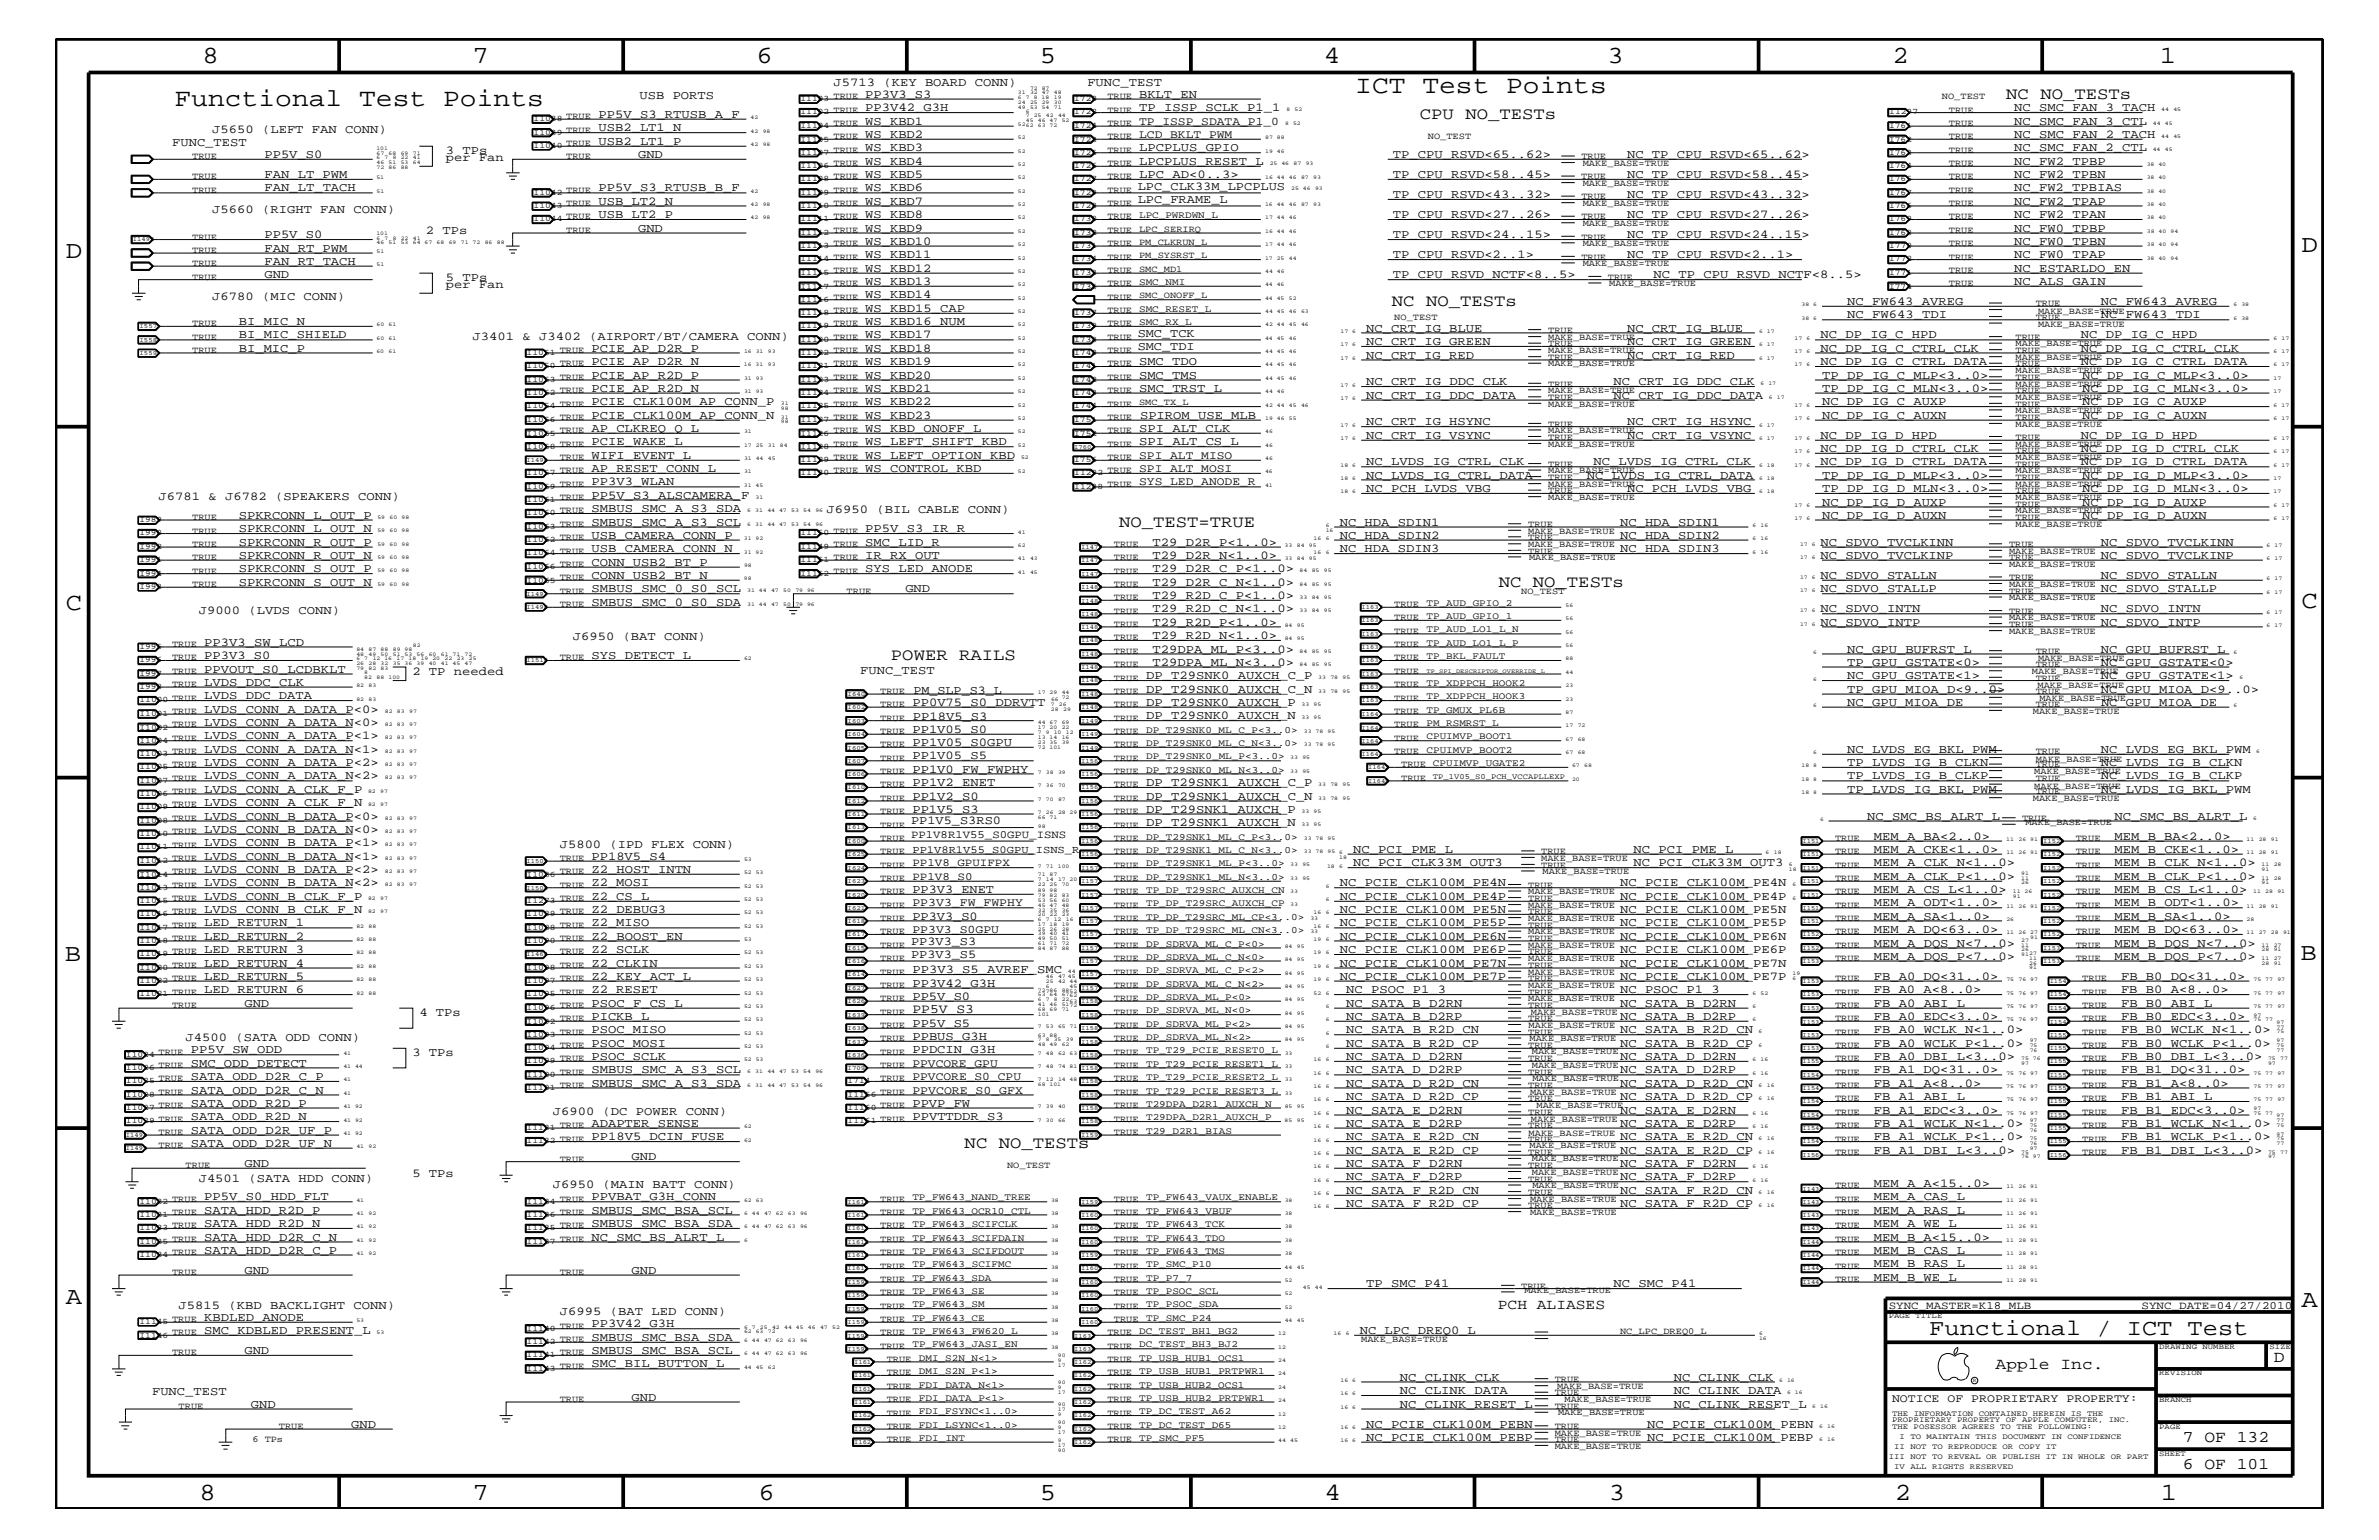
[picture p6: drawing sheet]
<svg xmlns="http://www.w3.org/2000/svg" width="432mm" height="279mm" viewBox="0 0 432 279" stroke-linecap="round" stroke-linejoin="round" font-family="sans-serif">
<defs><g id="words">
<g font-size="4.6">
<text x="246" y="16.8">ICT Test Points</text>
<text x="31.7" y="19.2">Functional Test Points</text>
</g>
<g font-size="4.5">
<text x="36.7" y="11.5">8</text>
<text x="85.8" y="11.5">7</text>
<text x="137.3" y="11.5">6</text>
<text x="188.7" y="11.5">5</text>
<text x="240.3" y="11.5">4</text>
<text x="291.8" y="11.5">3</text>
<text x="343.5" y="11.5">2</text>
<text x="392" y="11.5">1</text>
<text x="11.9" y="46.8">D</text>
<text x="417.8" y="45.7">D</text>
<text x="11.9" y="110.6">C</text>
<text x="417.7" y="110.3">C</text>
<text x="11.8" y="174.3">B</text>
<text x="417.6" y="174.2">B</text>
<text x="11.9" y="236.7">A</text>
<text x="417.7" y="237.1">A</text>
<text x="36.2" y="272.1">8</text>
<text x="85.8" y="272.1">7</text>
<text x="137.7" y="272.1">6</text>
<text x="188.7" y="272.1">5</text>
<text x="240.4" y="272.1">4</text>
<text x="292" y="272.1">3</text>
<text x="343.9" y="272.1">2</text>
<text x="392.2" y="272.1">1</text>
</g>
<text font-size="4.1" x="350.2" y="242.3">Functional / ICT Test</text>
<g font-size="3">
<text x="364.2" y="18">NC NO_TESTs</text>
<text x="257.7" y="21.6">CPU NO_TESTs</text>
<text x="252.6" y="55.6">NC NO_TESTs</text>
<text x="203.1" y="95.6">NO_TEST=TRUE</text>
<text x="272" y="106.5">NC NO_TESTs</text>
<text x="161.7" y="119.8">POWER RAILS</text>
<text x="175.1" y="208.3">NC NO_TESTs</text>
<text x="362.2" y="248.4">Apple Inc.</text>
<text x="412.7" y="247.1">D</text>
<text x="396.2" y="261.6">7 OF 132</text>
<text x="396.2" y="266.6">6 OF 101</text>
</g>
<text font-size="2.6" x="271.9" y="237.5">PCH ALIASES</text>
<text font-size="2.4" x="165.6" y="183.8">PP5V_S3</text>
<g font-size="2.2">
<text x="116.1" y="18">USB PORTS</text>
<text x="151.3" y="15.6">J5713 (KEY BOARD CONN)</text>
<text x="157.1" y="17.7">PP3V3_S3</text>
<text x="197.4" y="15.6">FUNC_TEST</text>
<text x="206.8" y="17.7">BKLT_EN</text>
<text x="108.6" y="21.4">PP5V_S3_RTUSB_A_F</text>
<text x="108.6" y="23.8">USB2_LT1_N</text>
<text x="157.1" y="22.6">WS_KBD1</text>
<text x="157.1" y="20.2">PP3V42_G3H</text>
<text x="206.8" y="20.2">TP_ISSP_SCLK_P1_1</text>
<text x="365.6" y="20.2">NC_SMC_FAN_3_TACH</text>
<text x="365.6" y="22.6">NC_SMC_FAN_3_CTL</text>
<text x="31.2" y="26.5">FUNC_TEST</text>
<text x="38.5" y="24.1">J5650 (LEFT FAN CONN)</text>
<text x="48" y="28.6">PP5V_S0</text>
<text x="80.9" y="28">3 TPs</text>
<text x="80.9" y="29.2">per Fan</text>
<text x="108.6" y="26.3">USB2_LT1_P</text>
<text x="115.8" y="28.6">GND</text>
<text x="157.1" y="25">WS_KBD2</text>
<text x="157.1" y="27.5">WS_KBD3</text>
<text x="157.1" y="29.9">WS_KBD4</text>
<text x="206.8" y="29.9">LPCPLUS_RESET_L</text>
<text x="206.8" y="27.5">LPCPLUS_GPIO</text>
<text x="252.8" y="28.6">TP_CPU_RSVD&lt;65..62&gt;</text>
<text x="295.3" y="28.6">NC_TP_CPU_RSVD&lt;65..62&gt;</text>
<text x="365.6" y="29.9">NC_FW2_TPBP</text>
<text x="365.6" y="27.5">NC_SMC_FAN_2_CTL</text>
<text x="365.6" y="25">NC_SMC_FAN_2_TACH</text>
<text x="48" y="32.3">FAN_LT_PWM</text>
<text x="48" y="34.7">FAN_LT_TACH</text>
<text x="108.6" y="34.7">PP5V_S3_RTUSB_B_F</text>
<text x="157.1" y="34.7">WS_KBD6</text>
<text x="157.1" y="32.3">WS_KBD5</text>
<text x="206.5" y="34.4">LPC_CLK33M_LPCPLUS</text>
<text x="206.8" y="32.3">LPC_AD&lt;0..3&gt;</text>
<text x="252.8" y="32.3">TP_CPU_RSVD&lt;58..45&gt;</text>
<text x="252.8" y="35.9">TP_CPU_RSVD&lt;43..32&gt;</text>
<text x="295.3" y="35.9">NC_TP_CPU_RSVD&lt;43..32&gt;</text>
<text x="295.3" y="32.3">NC_TP_CPU_RSVD&lt;58..45&gt;</text>
<text x="365.6" y="34.7">NC_FW2_TPBIAS</text>
<text x="365.6" y="32.3">NC_FW2_TPBN</text>
<text x="38.5" y="38.6">J5660 (RIGHT FAN CONN)</text>
<text x="108.6" y="37.2">USB_LT2_N</text>
<text x="108.6" y="39.6">USB_LT2_P</text>
<text x="157.1" y="37.2">WS_KBD7</text>
<text x="157.1" y="39.6">WS_KBD8</text>
<text x="206.5" y="36.8">LPC_FRAME_L</text>
<text x="252.8" y="39.6">TP_CPU_RSVD&lt;27..26&gt;</text>
<text x="295.3" y="39.6">NC_TP_CPU_RSVD&lt;27..26&gt;</text>
<text x="365.6" y="39.6">NC_FW2_TPAN</text>
<text x="365.6" y="37.2">NC_FW2_TPAP</text>
<text x="48" y="45.7">FAN_RT_PWM</text>
<text x="48" y="43.2">PP5V_S0</text>
<text x="77.3" y="42.5">2 TPs</text>
<text x="115.8" y="42">GND</text>
<text x="157.1" y="46.8">WS_KBD11</text>
<text x="157.1" y="44.4">WS_KBD10</text>
<text x="157.1" y="42">WS_KBD9</text>
<text x="252.8" y="46.8">TP_CPU_RSVD&lt;2..1&gt;</text>
<text x="252.8" y="43.2">TP_CPU_RSVD&lt;24..15&gt;</text>
<text x="295.3" y="46.8">NC_TP_CPU_RSVD&lt;2..1&gt;</text>
<text x="295.3" y="43.2">NC_TP_CPU_RSVD&lt;24..15&gt;</text>
<text x="365.6" y="46.8">NC_FW0_TPAP</text>
<text x="365.6" y="42">NC_FW0_TPBP</text>
<text x="365.6" y="44.4">NC_FW0_TPBN</text>
<text x="48" y="48">FAN_RT_TACH</text>
<text x="48" y="50.5">GND</text>
<text x="80.9" y="51">5 TPs</text>
<text x="80.9" y="52.2">per Fan</text>
<text x="157.1" y="51.7">WS_KBD13</text>
<text x="157.1" y="49.3">WS_KBD12</text>
<text x="252.8" y="50.5">TP_CPU_RSVD_NCTF&lt;8..5&gt;</text>
<text x="300.1" y="50.5">NC_TP_CPU_RSVD_NCTF&lt;8..5&gt;</text>
<text x="365.6" y="49.3">NC_ESTARLDO_EN</text>
<text x="365.6" y="51.7">NC_ALS_GAIN</text>
<text x="38.5" y="54.4">J6780 (MIC CONN)</text>
<text x="43.3" y="59">BI_MIC_N</text>
<text x="157.1" y="54.1">WS_KBD14</text>
<text x="157.1" y="56.6">WS_KBD15_CAP</text>
<text x="157.1" y="59">WS_KBD16_NUM</text>
<text x="335.3" y="57.8">NC_FW643_TDI</text>
<text x="335.3" y="55.3">NC_FW643_AVREG</text>
<text x="381.3" y="55.3">NC_FW643_AVREG</text>
<text x="381.3" y="57.8">NC_FW643_TDI</text>
<text x="43.3" y="63.9">BI_MIC_P</text>
<text x="43.3" y="61.4">BI_MIC_SHIELD</text>
<text x="85.8" y="61.7">J3401 &amp; J3402 (AIRPORT/BT/CAMERA CONN)</text>
<text x="107.4" y="63.9">PCIE_AP_D2R_P</text>
<text x="157.1" y="61.4">WS_KBD17</text>
<text x="157.1" y="63.9">WS_KBD18</text>
<text x="206.5" y="61.1">SMC_TCK</text>
<text x="206.5" y="63.4">SMC_TDI</text>
<text x="248" y="62.6">NC_CRT_IG_GREEN</text>
<text x="248" y="60.2">NC_CRT_IG_BLUE</text>
<text x="248" y="65.1">NC_CRT_IG_RED</text>
<text x="295.3" y="62.6">NC_CRT_IG_GREEN</text>
<text x="295.3" y="65.1">NC_CRT_IG_RED</text>
<text x="295.3" y="60.2">NC_CRT_IG_BLUE</text>
<text x="330.5" y="61.4">NC_DP_IG_C_HPD</text>
<text x="330.5" y="63.9">NC_DP_IG_C_CTRL_CLK</text>
<text x="377.7" y="63.9">NC_DP_IG_C_CTRL_CLK</text>
<text x="377.7" y="61.4">NC_DP_IG_C_HPD</text>
<text x="107.4" y="66.2">PCIE_AP_D2R_N</text>
<text x="107.4" y="71.1">PCIE_AP_R2D_N</text>
<text x="107.4" y="68.7">PCIE_AP_R2D_P</text>
<text x="157.1" y="66.2">WS_KBD19</text>
<text x="157.1" y="68.7">WS_KBD20</text>
<text x="157.1" y="71.1">WS_KBD21</text>
<text x="206.8" y="66.2">SMC_TDO</text>
<text x="206.8" y="68.7">SMC_TMS</text>
<text x="206.8" y="71.1">SMC_TRST_L</text>
<text x="248" y="69.9">NC_CRT_IG_DDC_CLK</text>
<text x="292.9" y="69.9">NC_CRT_IG_DDC_CLK</text>
<text x="330.5" y="66.2">NC_DP_IG_C_CTRL_DATA</text>
<text x="330.7" y="71.1">TP_DP_IG_C_MLN&lt;3..0&gt;</text>
<text x="330.7" y="68.7">TP_DP_IG_C_MLP&lt;3..0&gt;</text>
<text x="377.7" y="66.2">NC_DP_IG_C_CTRL_DATA</text>
<text x="378" y="68.7">NC_DP_IG_C_MLP&lt;3..0&gt;</text>
<text x="378" y="71.1">NC_DP_IG_C_MLN&lt;3..0&gt;</text>
<text x="107.4" y="73.5">PCIE_CLK100M_AP_CONN_P</text>
<text x="107.4" y="76">PCIE_CLK100M_AP_CONN_N</text>
<text x="157.1" y="76">WS_KBD23</text>
<text x="157.1" y="73.5">WS_KBD22</text>
<text x="206.9" y="76">SPIROM_USE_MLB</text>
<text x="248" y="77.2">NC_CRT_IG_HSYNC</text>
<text x="248" y="72.3">NC_CRT_IG_DDC_DATA</text>
<text x="292.9" y="72.3">NC_CRT_IG_DDC_DATA</text>
<text x="295.3" y="77.2">NC_CRT_IG_HSYNC</text>
<text x="330.7" y="76">NC_DP_IG_C_AUXN</text>
<text x="330.7" y="73.5">NC_DP_IG_C_AUXP</text>
<text x="378" y="73.5">NC_DP_IG_C_AUXP</text>
<text x="378" y="76">NC_DP_IG_C_AUXN</text>
<text x="107.4" y="78.3">AP_CLKREQ_Q_L</text>
<text x="107.4" y="80.8">PCIE_WAKE_L</text>
<text x="107.4" y="83.3">WIFI_EVENT_L</text>
<text x="157.1" y="80.8">WS_LEFT_SHIFT_KBD</text>
<text x="157.1" y="83.3">WS_LEFT_OPTION_KBD</text>
<text x="157.1" y="78.3">WS_KBD_ONOFF_L</text>
<text x="206.8" y="78.3">SPI_ALT_CLK</text>
<text x="206.8" y="80.8">SPI_ALT_CS_L</text>
<text x="248" y="79.6">NC_CRT_IG_VSYNC</text>
<text x="295.3" y="79.6">NC_CRT_IG_VSYNC</text>
<text x="330.5" y="79.6">NC_DP_IG_D_HPD</text>
<text x="330.5" y="82">NC_DP_IG_D_CTRL_CLK</text>
<text x="377.7" y="82">NC_DP_IG_D_CTRL_CLK</text>
<text x="377.7" y="79.6">NC_DP_IG_D_HPD</text>
<text x="107.4" y="88.1">PP3V3_WLAN</text>
<text x="107.4" y="85.6">AP_RESET_CONN_L</text>
<text x="157.1" y="85.6">WS_CONTROL_KBD</text>
<text x="248" y="89.3">NC_PCH_LVDS_VBG</text>
<text x="248" y="86.9">NC_LVDS_IG_CTRL_DATA</text>
<text x="248" y="84.4">NC_LVDS_IG_CTRL_CLK</text>
<text x="288" y="86.9">NC_LVDS_IG_CTRL_DATA</text>
<text x="289.2" y="84.4">NC_LVDS_IG_CTRL_CLK</text>
<text x="295.3" y="89.3">NC_PCH_LVDS_VBG</text>
<text x="330.5" y="84.4">NC_DP_IG_D_CTRL_DATA</text>
<text x="330.7" y="86.9">TP_DP_IG_D_MLP&lt;3..0&gt;</text>
<text x="330.7" y="89.3">TP_DP_IG_D_MLN&lt;3..0&gt;</text>
<text x="377.7" y="84.4">NC_DP_IG_D_CTRL_DATA</text>
<text x="378" y="89.3">NC_DP_IG_D_MLN&lt;3..0&gt;</text>
<text x="378" y="86.9">NC_DP_IG_D_MLP&lt;3..0&gt;</text>
<text x="28.8" y="90.7">J6781 &amp; J6782 (SPEAKERS CONN)</text>
<text x="43.3" y="94.2">SPKRCONN_L_OUT_P</text>
<text x="107.4" y="95.4">SMBUS_SMC_A_S3_SCL</text>
<text x="107.4" y="92.9">SMBUS_SMC_A_S3_SDA</text>
<text x="107.4" y="90.5">PP5V_S3_ALSCAMERA_F</text>
<text x="150" y="93.2">J6950 (BIL CABLE CONN)</text>
<text x="243.2" y="95.4">NC_HDA_SDIN1</text>
<text x="294" y="95.4">NC_HDA_SDIN1</text>
<text x="330.7" y="94.2">NC_DP_IG_D_AUXN</text>
<text x="330.7" y="91.7">NC_DP_IG_D_AUXP</text>
<text x="378" y="94.2">NC_DP_IG_D_AUXN</text>
<text x="378" y="91.7">NC_DP_IG_D_AUXP</text>
<text x="43.3" y="101.4">SPKRCONN_R_OUT_N</text>
<text x="43.3" y="99">SPKRCONN_R_OUT_P</text>
<text x="43.3" y="96.5">SPKRCONN_L_OUT_N</text>
<text x="107.4" y="100.2">USB_CAMERA_CONN_N</text>
<text x="107.4" y="97.7">USB_CAMERA_CONN_P</text>
<text x="157.1" y="99">SMC_LID_R</text>
<text x="157.1" y="101.4">IR_RX_OUT</text>
<text x="157.1" y="96.5">PP5V_S3_IR_R</text>
<text x="209.2" y="99">T29_D2R_P&lt;1..0&gt;</text>
<text x="209.2" y="101.4">T29_D2R_N&lt;1..0&gt;</text>
<text x="243.2" y="97.7">NC_HDA_SDIN2</text>
<text x="243.2" y="100.2">NC_HDA_SDIN3</text>
<text x="294" y="97.7">NC_HDA_SDIN2</text>
<text x="294" y="100.2">NC_HDA_SDIN3</text>
<text x="330.5" y="99">NC_SDVO_TVCLKINN</text>
<text x="330.5" y="101.4">NC_SDVO_TVCLKINP</text>
<text x="381.3" y="99">NC_SDVO_TVCLKINN</text>
<text x="381.3" y="101.4">NC_SDVO_TVCLKINP</text>
<text x="43.3" y="106.3">SPKRCONN_S_OUT_N</text>
<text x="43.3" y="103.8">SPKRCONN_S_OUT_P</text>
<text x="107.4" y="105">CONN_USB2_BT_N</text>
<text x="107.4" y="102.6">CONN_USB2_BT_P</text>
<text x="107.4" y="107.5">SMBUS_SMC_0_S0_SCL</text>
<text x="157.1" y="103.8">SYS_LED_ANODE</text>
<text x="164.3" y="107.5">GND</text>
<text x="209.2" y="106.3">T29_D2R_C_N&lt;1..0&gt;</text>
<text x="209.2" y="103.8">T29_D2R_C_P&lt;1..0&gt;</text>
<text x="330.5" y="105">NC_SDVO_STALLN</text>
<text x="330.5" y="107.5">NC_SDVO_STALLP</text>
<text x="381.3" y="105">NC_SDVO_STALLN</text>
<text x="381.3" y="107.5">NC_SDVO_STALLP</text>
<text x="36.1" y="111.4">J9000 (LVDS CONN)</text>
<text x="107.4" y="109.9">SMBUS_SMC_0_S0_SDA</text>
<text x="209.2" y="108.7">T29_R2D_C_P&lt;1..0&gt;</text>
<text x="209.2" y="111.1">T29_R2D_C_N&lt;1..0&gt;</text>
<text x="209.2" y="113.6">T29_R2D_P&lt;1..0&gt;</text>
<text x="330.5" y="113.6">NC_SDVO_INTP</text>
<text x="330.5" y="111.1">NC_SDVO_INTN</text>
<text x="381.3" y="113.6">NC_SDVO_INTP</text>
<text x="381.3" y="111.1">NC_SDVO_INTN</text>
<text x="37.1" y="119.6">PP3V3_S0</text>
<text x="37.1" y="117.2">PP3V3_SW_LCD</text>
<text x="104" y="116.2">J6950 (BAT CONN)</text>
<text x="107.4" y="119.6">SYS_DETECT_L</text>
<text x="209.2" y="118.4">T29DPA_ML_P&lt;3..0&gt;</text>
<text x="209.2" y="115.9">T29_R2D_N&lt;1..0&gt;</text>
<text x="335.3" y="118.4">NC_GPU_BUFRST_L</text>
<text x="381.3" y="118.4">NC_GPU_BUFRST_L</text>
<text x="37.1" y="122">PPVOUT_S0_LCDBKLT</text>
<text x="37.1" y="124.4">LVDS_DDC_CLK</text>
<text x="74.8" y="122.5">2 TP needed</text>
<text x="156.1" y="122.3">FUNC_TEST</text>
<text x="165.8" y="125.9">PM_SLP_S3_L</text>
<text x="208" y="123.2">DP_T29SNK0_AUXCH_C_P</text>
<text x="208" y="125.7">DP_T29SNK0_AUXCH_C_N</text>
<text x="209.2" y="120.8">T29DPA_ML_N&lt;3..0&gt;</text>
<text x="335.3" y="125.7">TP_GPU_MIOA_D&lt;9..0&gt;</text>
<text x="335.3" y="120.8">TP_GPU_GSTATE&lt;0&gt;</text>
<text x="335.3" y="123.2">NC_GPU_GSTATE&lt;1&gt;</text>
<text x="381.3" y="125.7">NC_GPU_MIOA_D&lt;9..0&gt;</text>
<text x="381.3" y="123.2">NC_GPU_GSTATE&lt;1&gt;</text>
<text x="381.3" y="120.8">NC_GPU_GSTATE&lt;0&gt;</text>
<text x="37.1" y="131.7">LVDS_CONN_A_DATA_N&lt;0&gt;</text>
<text x="37.1" y="126.9">LVDS_DDC_DATA</text>
<text x="37.1" y="129.3">LVDS_CONN_A_DATA_P&lt;0&gt;</text>
<text x="165.6" y="128">PP0V75_S0_DDRVTT</text>
<text x="165.7" y="130.6">PP18V5_S3</text>
<text x="208" y="130.5">DP_T29SNK0_AUXCH_N</text>
<text x="208" y="128">DP_T29SNK0_AUXCH_P</text>
<text x="335.3" y="128">NC_GPU_MIOA_DE</text>
<text x="381.3" y="128">NC_GPU_MIOA_DE</text>
<text x="37.1" y="136.6">LVDS_CONN_A_DATA_N&lt;1&gt;</text>
<text x="37.1" y="134.1">LVDS_CONN_A_DATA_P&lt;1&gt;</text>
<text x="165.6" y="135.3">PP1V05_S0GPU</text>
<text x="165.6" y="133">PP1V05_S0</text>
<text x="165.6" y="137.8">PP1V05_S5</text>
<text x="335.3" y="136.6">NC_LVDS_EG_BKL_PWM</text>
<text x="381.3" y="136.6">NC_LVDS_EG_BKL_PWM</text>
<text x="37.1" y="141.4">LVDS_CONN_A_DATA_N&lt;2&gt;</text>
<text x="37.1" y="143.9">LVDS_CONN_A_CLK_F_P</text>
<text x="37.1" y="139">LVDS_CONN_A_DATA_P&lt;2&gt;</text>
<text x="165.6" y="142.6">PP1V2_ENET</text>
<text x="165.6" y="140.2">PP1V0_FW_FWPHY</text>
<text x="208" y="142.6">DP_T29SNK1_AUXCH_C_P</text>
<text x="335.3" y="143.9">TP_LVDS_IG_BKL_PWM</text>
<text x="335.3" y="141.4">TP_LVDS_IG_B_CLKP</text>
<text x="335.3" y="139">TP_LVDS_IG_B_CLKN</text>
<text x="381.3" y="139">NC_LVDS_IG_B_CLKN</text>
<text x="381.3" y="141.4">NC_LVDS_IG_B_CLKP</text>
<text x="381.3" y="143.9">NC_LVDS_IG_BKL_PWM</text>
<text x="37.1" y="146.2">LVDS_CONN_A_CLK_F_N</text>
<text x="37.1" y="148.7">LVDS_CONN_B_DATA_P&lt;0&gt;</text>
<text x="165.4" y="149.5">PP1V5_S3RS0</text>
<text x="165.6" y="147.5">PP1V5_S3</text>
<text x="165.6" y="145.1">PP1V2_S0</text>
<text x="208" y="145.1">DP_T29SNK1_AUXCH_C_N</text>
<text x="208" y="147.5">DP_T29SNK1_AUXCH_P</text>
<text x="208" y="149.9">DP_T29SNK1_AUXCH_N</text>
<text x="338.9" y="148.7">NC_SMC_BS_ALRT_L</text>
<text x="383.8" y="148.7">NC_SMC_BS_ALRT_L</text>
<text x="37.1" y="153.5">LVDS_CONN_B_DATA_P&lt;1&gt;</text>
<text x="37.1" y="156">LVDS_CONN_B_DATA_N&lt;1&gt;</text>
<text x="37.1" y="151.1">LVDS_CONN_B_DATA_N&lt;0&gt;</text>
<text x="101.6" y="153.8">J5800 (IPD FLEX CONN)</text>
<text x="107.4" y="156">PP18V5_S4</text>
<text x="245.6" y="154.7">NC_PCI_PME_L</text>
<text x="296.5" y="154.7">NC_PCI_PME_L</text>
<text x="340.1" y="154.7">MEM_A_CKE&lt;1..0&gt;</text>
<text x="340.1" y="152.3">MEM_A_BA&lt;2..0&gt;</text>
<text x="383.8" y="154.7">MEM_B_CKE&lt;1..0&gt;</text>
<text x="383.8" y="152.3">MEM_B_BA&lt;2..0&gt;</text>
<text x="37.1" y="160.8">LVDS_CONN_B_DATA_N&lt;2&gt;</text>
<text x="37.1" y="158.4">LVDS_CONN_B_DATA_P&lt;2&gt;</text>
<text x="107.4" y="160.8">Z2_MOSI</text>
<text x="107.4" y="158.4">Z2_HOST_INTN</text>
<text x="165.6" y="162">PP3V3_ENET</text>
<text x="243.2" y="160.8">NC_PCIE_CLK100M_PE4N</text>
<text x="245.6" y="157.2">NC_PCI_CLK33M_OUT3</text>
<text x="294" y="160.8">NC_PCIE_CLK100M_PE4N</text>
<text x="296.5" y="157.2">NC_PCI_CLK33M_OUT3</text>
<text x="340.1" y="162">MEM_A_CS_L&lt;1..0&gt;</text>
<text x="340.1" y="159.6">MEM_A_CLK_P&lt;1..0&gt;</text>
<text x="340.1" y="157.2">MEM_A_CLK_N&lt;1..0&gt;</text>
<text x="383.8" y="162">MEM_B_CS_L&lt;1..0&gt;</text>
<text x="383.8" y="159.6">MEM_B_CLK_P&lt;1..0&gt;</text>
<text x="383.8" y="157.2">MEM_B_CLK_N&lt;1..0&gt;</text>
<text x="37.1" y="165.6">LVDS_CONN_B_CLK_F_N</text>
<text x="37.1" y="163.3">LVDS_CONN_B_CLK_F_P</text>
<text x="107.4" y="163.3">Z2_CS_L</text>
<text x="107.4" y="165.6">Z2_DEBUG3</text>
<text x="165.6" y="166.9">PP3V3_S0</text>
<text x="243.2" y="165.6">NC_PCIE_CLK100M_PE5N</text>
<text x="243.2" y="163.3">NC_PCIE_CLK100M_PE4P</text>
<text x="294" y="163.3">NC_PCIE_CLK100M_PE4P</text>
<text x="294" y="165.6">NC_PCIE_CLK100M_PE5N</text>
<text x="340.1" y="164.5">MEM_A_ODT&lt;1..0&gt;</text>
<text x="340.1" y="166.9">MEM_A_SA&lt;1..0&gt;</text>
<text x="383.8" y="166.9">MEM_B_SA&lt;1..0&gt;</text>
<text x="383.8" y="164.5">MEM_B_ODT&lt;1..0&gt;</text>
<text x="37.1" y="172.9">LED_RETURN_3</text>
<text x="37.1" y="168.1">LED_RETURN_1</text>
<text x="37.1" y="170.5">LED_RETURN_2</text>
<text x="107.4" y="172.9">Z2_SCLK</text>
<text x="107.4" y="168.1">Z2_MISO</text>
<text x="107.4" y="170.5">Z2_BOOST_EN</text>
<text x="165.4" y="171.4">PP3V3_S3</text>
<text x="165.4" y="173.8">PP3V3_S5</text>
<text x="243.2" y="170.5">NC_PCIE_CLK100M_PE6N</text>
<text x="243.2" y="168.1">NC_PCIE_CLK100M_PE5P</text>
<text x="243.2" y="172.9">NC_PCIE_CLK100M_PE6P</text>
<text x="294" y="170.5">NC_PCIE_CLK100M_PE6N</text>
<text x="294" y="172.9">NC_PCIE_CLK100M_PE6P</text>
<text x="294" y="168.1">NC_PCIE_CLK100M_PE5P</text>
<text x="340.1" y="169.3">MEM_A_DQ&lt;63..0&gt;</text>
<text x="340.1" y="171.7">MEM_A_DQS_N&lt;7..0&gt;</text>
<text x="383.8" y="171.7">MEM_B_DQS_N&lt;7..0&gt;</text>
<text x="383.8" y="169.3">MEM_B_DQ&lt;63..0&gt;</text>
<text x="37.1" y="175.4">LED_RETURN_4</text>
<text x="37.1" y="177.7">LED_RETURN_5</text>
<text x="107.4" y="175.4">Z2_CLKIN</text>
<text x="107.4" y="177.7">Z2_KEY_ACT_L</text>
<text x="165.6" y="179">PP3V42_G3H</text>
<text x="165.6" y="176.6">PP3V3_S5_AVREF_SMC</text>
<text x="243.2" y="175.4">NC_PCIE_CLK100M_PE7N</text>
<text x="243.2" y="177.7">NC_PCIE_CLK100M_PE7P</text>
<text x="294" y="177.7">NC_PCIE_CLK100M_PE7P</text>
<text x="294.1" y="175.4">NC_PCIE_CLK100M_PE7N</text>
<text x="340.1" y="177.7">FB_A0_DQ&lt;31..0&gt;</text>
<text x="340.1" y="174.2">MEM_A_DQS_P&lt;7..0&gt;</text>
<text x="383.8" y="174.2">MEM_B_DQS_P&lt;7..0&gt;</text>
<text x="385" y="177.7">FB_B0_DQ&lt;31..0&gt;</text>
<text x="37.1" y="180.2">LED_RETURN_6</text>
<text x="44.4" y="182.7">GND</text>
<text x="76.1" y="184.3">4 TPs</text>
<text x="107.4" y="185">PICKB_L</text>
<text x="107.4" y="180.2">Z2_RESET</text>
<text x="107.4" y="182.7">PSOC_F_CS_L</text>
<text x="165.6" y="181.4">PP5V_S0</text>
<text x="244.3" y="180.2">NC_PSOC_P1_3</text>
<text x="244.3" y="182.7">NC_SATA_B_D2RN</text>
<text x="244.3" y="185">NC_SATA_B_D2RP</text>
<text x="294" y="182.7">NC_SATA_B_D2RN</text>
<text x="294" y="185">NC_SATA_B_D2RP</text>
<text x="294" y="180.2">NC_PSOC_P1_3</text>
<text x="340.1" y="180.2">FB_A0_A&lt;8..0&gt;</text>
<text x="340.1" y="185">FB_A0_EDC&lt;3..0&gt;</text>
<text x="340.1" y="182.7">FB_A0_ABI_L</text>
<text x="385" y="182.7">FB_B0_ABI_L</text>
<text x="385" y="185">FB_B0_EDC&lt;3..0&gt;</text>
<text x="385" y="180.2">FB_B0_A&lt;8..0&gt;</text>
<text x="33.7" y="188.9">J4500 (SATA ODD CONN)</text>
<text x="34.6" y="191.1">PP5V_SW_ODD</text>
<text x="74.8" y="191.6">3 TPs</text>
<text x="107.4" y="189.9">PSOC_MOSI</text>
<text x="107.4" y="187.5">PSOC_MISO</text>
<text x="165.6" y="191.1">PPDCIN_G3H</text>
<text x="165.6" y="186.3">PP5V_S5</text>
<text x="165.6" y="188.7">PPBUS_G3H</text>
<text x="244.3" y="187.5">NC_SATA_B_R2D_CN</text>
<text x="244.3" y="189.9">NC_SATA_B_R2D_CP</text>
<text x="294" y="187.5">NC_SATA_B_R2D_CN</text>
<text x="294" y="189.9">NC_SATA_B_R2D_CP</text>
<text x="340.1" y="189.9">FB_A0_WCLK_P&lt;1..0&gt;</text>
<text x="340.1" y="187.5">FB_A0_WCLK_N&lt;1..0&gt;</text>
<text x="385" y="189.9">FB_B0_WCLK_P&lt;1..0&gt;</text>
<text x="385" y="187.5">FB_B0_WCLK_N&lt;1..0&gt;</text>
<text x="34.6" y="193.6">SMC_ODD_DETECT</text>
<text x="34.6" y="195.9">SATA_ODD_D2R_C_P</text>
<text x="107.4" y="192.3">PSOC_SCLK</text>
<text x="107.4" y="194.8">SMBUS_SMC_A_S3_SCL</text>
<text x="107.4" y="197.2">SMBUS_SMC_A_S3_SDA</text>
<text x="244.3" y="197.2">NC_SATA_D_R2D_CN</text>
<text x="244.3" y="192.3">NC_SATA_D_D2RN</text>
<text x="244.3" y="194.8">NC_SATA_D_D2RP</text>
<text x="294" y="192.3">NC_SATA_D_D2RN</text>
<text x="294" y="194.8">NC_SATA_D_D2RP</text>
<text x="294" y="197.2">NC_SATA_D_R2D_CN</text>
<text x="340.1" y="197.2">FB_A1_A&lt;8..0&gt;</text>
<text x="340.1" y="194.8">FB_A1_DQ&lt;31..0&gt;</text>
<text x="340.1" y="192.3">FB_A0_DBI_L&lt;3..0&gt;</text>
<text x="385" y="192.3">FB_B0_DBI_L&lt;3..0&gt;</text>
<text x="385" y="197.2">FB_B1_A&lt;8..0&gt;</text>
<text x="385" y="194.8">FB_B1_DQ&lt;31..0&gt;</text>
<text x="34.6" y="203.2">SATA_ODD_R2D_N</text>
<text x="34.6" y="200.9">SATA_ODD_R2D_P</text>
<text x="34.6" y="198.4">SATA_ODD_D2R_C_N</text>
<text x="100.3" y="202.3">J6900 (DC POWER CONN)</text>
<text x="165.6" y="200.9">PPVP_FW</text>
<text x="165.6" y="203.2">PPVTTDDR_S3</text>
<text x="244.3" y="199.6">NC_SATA_D_R2D_CP</text>
<text x="244.3" y="202">NC_SATA_E_D2RN</text>
<text x="294" y="202">NC_SATA_E_D2RN</text>
<text x="294" y="199.6">NC_SATA_D_R2D_CP</text>
<text x="340.1" y="202">FB_A1_EDC&lt;3..0&gt;</text>
<text x="340.1" y="199.6">FB_A1_ABI_L</text>
<text x="385" y="199.6">FB_B1_ABI_L</text>
<text x="385" y="202">FB_B1_EDC&lt;3..0&gt;</text>
<text x="34.6" y="205.7">SATA_ODD_D2R_UF_P</text>
<text x="34.6" y="208.1">SATA_ODD_D2R_UF_N</text>
<text x="107.4" y="204.4">ADAPTER_SENSE</text>
<text x="107.4" y="206.9">PP18V5_DCIN_FUSE</text>
<text x="244.3" y="206.9">NC_SATA_E_R2D_CN</text>
<text x="244.3" y="209.3">NC_SATA_E_R2D_CP</text>
<text x="244.3" y="204.4">NC_SATA_E_D2RP</text>
<text x="294" y="204.4">NC_SATA_E_D2RP</text>
<text x="294" y="206.9">NC_SATA_E_R2D_CN</text>
<text x="294" y="209.3">NC_SATA_E_R2D_CP</text>
<text x="340.1" y="204.4">FB_A1_WCLK_N&lt;1..0&gt;</text>
<text x="340.1" y="206.9">FB_A1_WCLK_P&lt;1..0&gt;</text>
<text x="340.1" y="209.3">FB_A1_DBI_L&lt;3..0&gt;</text>
<text x="385" y="206.9">FB_B1_WCLK_P&lt;1..0&gt;</text>
<text x="385" y="204.4">FB_B1_WCLK_N&lt;1..0&gt;</text>
<text x="385" y="209.3">FB_B1_DBI_L&lt;3..0&gt;</text>
<text x="36.1" y="214.4">J4501 (SATA HDD CONN)</text>
<text x="44.4" y="211.7">GND</text>
<text x="74.8" y="213.5">5 TPs</text>
<text x="100.3" y="215.6">J6950 (MAIN BATT CONN)</text>
<text x="114.6" y="210.5">GND</text>
<text x="244.3" y="211.7">NC_SATA_F_D2RN</text>
<text x="244.3" y="214.2">NC_SATA_F_D2RP</text>
<text x="294" y="211.7">NC_SATA_F_D2RN</text>
<text x="294" y="214.2">NC_SATA_F_D2RP</text>
<text x="340.1" y="215.3">MEM_A_A&lt;15..0&gt;</text>
<text x="37.1" y="217.8">PP5V_S0_HDD_FLT</text>
<text x="37.1" y="220.2">SATA_HDD_R2D_P</text>
<text x="107.4" y="217.8">PPVBAT_G3H_CONN</text>
<text x="107.4" y="220.2">SMBUS_SMC_BSA_SCL</text>
<text x="244.3" y="219">NC_SATA_F_R2D_CP</text>
<text x="244.3" y="216.6">NC_SATA_F_R2D_CN</text>
<text x="294" y="216.6">NC_SATA_F_R2D_CN</text>
<text x="294" y="219">NC_SATA_F_R2D_CP</text>
<text x="340.1" y="217.8">MEM_A_CAS_L</text>
<text x="340.1" y="220.2">MEM_A_RAS_L</text>
<text x="37.1" y="225.1">SATA_HDD_D2R_C_N</text>
<text x="37.1" y="222.6">SATA_HDD_R2D_N</text>
<text x="37.1" y="227.5">SATA_HDD_D2R_C_P</text>
<text x="107.4" y="225.1">NC_SMC_BS_ALRT_L</text>
<text x="107.4" y="222.6">SMBUS_SMC_BSA_SDA</text>
<text x="340.1" y="222.6">MEM_A_WE_L</text>
<text x="340.1" y="227.5">MEM_B_CAS_L</text>
<text x="340.1" y="225.1">MEM_B_A&lt;15..0&gt;</text>
<text x="44.4" y="231.1">GND</text>
<text x="114.6" y="231.1">GND</text>
<text x="248" y="233.5">TP_SMC_P41</text>
<text x="292.9" y="233.5">NC_SMC_P41</text>
<text x="340.1" y="232.4">MEM_B_WE_L</text>
<text x="340.1" y="229.9">MEM_B_RAS_L</text>
<text x="32.4" y="237.4">J5815 (KBD BACKLIGHT CONN)</text>
<text x="37.1" y="239.6">KBDLED_ANODE</text>
<text x="101.6" y="238.6">J6995 (BAT LED CONN)</text>
<text x="37.1" y="242">SMC_KDBLED_PRESENT_L</text>
<text x="44.4" y="245.6">GND</text>
<text x="107.4" y="240.8">PP3V42_G3H</text>
<text x="107.4" y="245.6">SMBUS_SMC_BSA_SCL</text>
<text x="107.4" y="243.3">SMBUS_SMC_BSA_SDA</text>
<text x="246.8" y="242">NC_LPC_DREQ0_L</text>
<text x="107.4" y="248.1">SMC_BIL_BUTTON_L</text>
<text x="254.1" y="250.6">NC_CLINK_CLK</text>
<text x="303.8" y="250.6">NC_CLINK_CLK</text>
<text x="27.6" y="253.2">FUNC_TEST</text>
<text x="45.6" y="255.4">GND</text>
<text x="114.6" y="254.2">GND</text>
<text x="254.1" y="255.4">NC_CLINK_RESET_L</text>
<text x="254.1" y="252.9">NC_CLINK_DATA</text>
<text x="303.8" y="255.4">NC_CLINK_RESET_L</text>
<text x="303.8" y="252.9">NC_CLINK_DATA</text>
<text x="63.8" y="259">GND</text>
<text x="248" y="261.4">NC_PCIE_CLK100M_PEBP</text>
<text x="248" y="259">NC_PCIE_CLK100M_PEBN</text>
<text x="299" y="259">NC_PCIE_CLK100M_PEBN</text>
<text x="299" y="261.4">NC_PCIE_CLK100M_PEBP</text>
</g>
<g font-size="2.1">
<text x="206.8" y="22.6">TP_ISSP_SDATA_P1_0</text>
<text x="206.8" y="25">LCD_BKLT_PWM</text>
<text x="206.8" y="83.3">SPI_ALT_MISO</text>
<text x="206.8" y="88.1">SYS_LED_ANODE_R</text>
<text x="206.8" y="85.6">SPI_ALT_MOSI</text>
<text x="165.6" y="164.5">PP3V3_FW_FWPHY</text>
<text x="165.6" y="169.3">PP3V3_S0GPU</text>
<text x="165.6" y="193.6">PPVCORE_GPU</text>
<text x="165.6" y="195.9">PPVCORE_S0_CPU</text>
<text x="165.6" y="198.4">PPVCORE_S0_GFX</text>
<text x="343.4" y="254.4">NOTICE OF PROPRIETARY PROPERTY:</text>
</g>
<g font-size="2">
<text x="165.4" y="152">PP1V8R1V55_S0GPU_ISNS</text>
<text x="165.6" y="157.2">PP1V8_GPUIFPX</text>
<text x="165.6" y="159.6">PP1V8_S0</text>
<text x="342.8" y="237.4">SYNC_MASTER=K18_MLB</text>
<text x="388.7" y="237.4">SYNC_DATE=04/27/2010</text>
</g>
<text font-size="1.9" x="165.6" y="154.7">PP1V8R1V55_S0GPU_ISNS_R</text>
<g font-size="1.8">
<text x="206.8" y="39.6">LPC_PWRDWN_L</text>
<text x="206.8" y="51.7">SMC_NMI</text>
<text x="206.8" y="56.6">SMC_RESET_L</text>
<text x="206.8" y="59">SMC_RX_L</text>
<text x="258.9" y="109.9">TP_AUD_GPIO_2</text>
<text x="258.9" y="112.3">TP_AUD_GPIO_1</text>
<text x="258.9" y="114.8">TP_AUD_LO1_L_N</text>
<text x="258.9" y="117.2">TP_AUD_LO1_L_P</text>
<text x="258.9" y="119.6">TP_BKL_FAULT</text>
<text x="258.9" y="124.4">TP_XDPPCH_HOOK2</text>
<text x="258.9" y="126.9">TP_XDPPCH_HOOK3</text>
<text x="258.9" y="129.3">TP_GMUX_PL6B</text>
<text x="258.9" y="131.7">PM_RSMRST_L</text>
<text x="208" y="133">DP_T29SNK0_ML_C_P&lt;3..0&gt;</text>
<text x="208" y="135.3">DP_T29SNK0_ML_C_N&lt;3..0&gt;</text>
<text x="208" y="137.8">DP_T29SNK0_ML_P&lt;3..0&gt;</text>
<text x="258.9" y="134.1">CPUIMVP_BOOT1</text>
<text x="258.9" y="136.6">CPUIMVP_BOOT2</text>
<text x="208" y="140.2">DP_T29SNK0_ML_N&lt;3..0&gt;</text>
<text x="260.1" y="139">CPUIMVP_UGATE2</text>
<text x="208" y="152.3">DP_T29SNK1_ML_C_P&lt;3..0&gt;</text>
<text x="208" y="154.7">DP_T29SNK1_ML_C_N&lt;3..0&gt;</text>
<text x="208" y="157.2">DP_T29SNK1_ML_P&lt;3..0&gt;</text>
<text x="208" y="162">TP_DP_T29SRC_AUXCH_CN</text>
<text x="208" y="159.6">DP_T29SNK1_ML_N&lt;3..0&gt;</text>
<text x="208" y="164.5">TP_DP_T29SRC_AUXCH_CP</text>
<text x="208" y="166.9">TP_DP_T29SRC_ML_CP&lt;3..0&gt;</text>
<text x="208" y="171.7">DP_SDRVA_ML_C_P&lt;0&gt;</text>
<text x="208" y="169.3">TP_DP_T29SRC_ML_CN&lt;3..0&gt;</text>
<text x="208" y="176.6">DP_SDRVA_ML_C_P&lt;2&gt;</text>
<text x="208" y="174.2">DP_SDRVA_ML_C_N&lt;0&gt;</text>
<text x="208" y="179">DP_SDRVA_ML_C_N&lt;2&gt;</text>
<text x="208" y="183.8">DP_SDRVA_ML_N&lt;0&gt;</text>
<text x="208" y="181.4">DP_SDRVA_ML_P&lt;0&gt;</text>
<text x="208" y="191.1">TP_T29_PCIE_RESET0_L</text>
<text x="208" y="188.7">DP_SDRVA_ML_N&lt;2&gt;</text>
<text x="208" y="186.3">DP_SDRVA_ML_P&lt;2&gt;</text>
<text x="208" y="193.6">TP_T29_PCIE_RESET1_L</text>
<text x="208" y="195.9">TP_T29_PCIE_RESET2_L</text>
<text x="208" y="198.4">TP_T29_PCIE_RESET3_L</text>
<text x="208" y="203.2">T29DPA_D2R1_AUXCH_P</text>
<text x="208" y="200.9">T29DPA_D2R1_AUXCH_N</text>
<text x="208" y="205.7">T29_D2R1_BIAS</text>
<text x="165.6" y="220.2">TP_FW643_OCR10_CTL</text>
<text x="165.6" y="217.8">TP_FW643_NAND_TREE</text>
<text x="208" y="217.8">TP_FW643_VAUX_ENABLE</text>
<text x="208" y="220.2">TP_FW643_VBUF</text>
<text x="165.6" y="222.6">TP_FW643_SCIFCLK</text>
<text x="165.6" y="227.5">TP_FW643_SCIFDOUT</text>
<text x="165.6" y="225.1">TP_FW643_SCIFDAIN</text>
<text x="208" y="225.1">TP_FW643_TDO</text>
<text x="208" y="227.5">TP_FW643_TMS</text>
<text x="208" y="222.6">TP_FW643_TCK</text>
<text x="165.6" y="232.4">TP_FW643_SDA</text>
<text x="165.6" y="229.9">TP_FW643_SCIFMC</text>
<text x="208" y="229.9">TP_SMC_P10</text>
<text x="208" y="232.4">TP_P7_7</text>
<text x="165.6" y="234.7">TP_FW643_SE</text>
<text x="165.6" y="239.6">TP_FW643_CE</text>
<text x="165.6" y="237.2">TP_FW643_SM</text>
<text x="208" y="234.7">TP_PSOC_SCL</text>
<text x="208" y="237.2">TP_PSOC_SDA</text>
<text x="208" y="239.6">TP_SMC_P24</text>
<text x="165.6" y="244.5">TP_FW643_JASI_EN</text>
<text x="165.6" y="242">TP_FW643_FW620_L</text>
<text x="206.8" y="244.5">DC_TEST_BH3_BJ2</text>
<text x="206.8" y="242">DC_TEST_BH1_BG2</text>
<text x="166.8" y="251.7">FDI_DATA_N&lt;1&gt;</text>
<text x="166.8" y="246.9">DMI_S2N_N&lt;1&gt;</text>
<text x="166.8" y="249.3">DMI_S2N_P&lt;1&gt;</text>
<text x="206.8" y="249.3">TP_USB_HUB1_PRTPWR1</text>
<text x="206.8" y="246.9">TP_USB_HUB1_OCS1</text>
<text x="206.8" y="251.7">TP_USB_HUB2_OCS1</text>
<text x="166.8" y="254.2">FDI_DATA_P&lt;1&gt;</text>
<text x="166.8" y="256.6">FDI_FSYNC&lt;1..0&gt;</text>
<text x="206.8" y="254.2">TP_USB_HUB2_PRTPWR1</text>
<text x="206.8" y="256.6">TP_DC_TEST_A62</text>
<text x="166.8" y="261.4">FDI_INT</text>
<text x="166.8" y="259">FDI_LSYNC&lt;1..0&gt;</text>
<text x="206.8" y="261.4">TP_SMC_PF5</text>
<text x="206.8" y="259">TP_DC_TEST_D65</text>
</g>
<g font-size="1.7">
<text x="151.3" y="18">TRUE</text>
<text x="201" y="18">TRUE</text>
<text x="352.5" y="18">NO_TEST</text>
<text x="201" y="20.4">TRUE</text>
<text x="201" y="22.9">TRUE</text>
<text x="353.7" y="20.4">TRUE</text>
<text x="353.7" y="22.9">TRUE</text>
<text x="34.9" y="28.9">TRUE</text>
<text x="102.8" y="28.9">TRUE</text>
<text x="201" y="25.3">TRUE</text>
<text x="201" y="27.7">TRUE</text>
<text x="259.2" y="25.3">NO_TEST</text>
<text x="287" y="28.9">TRUE</text>
<text x="353.7" y="27.7">TRUE</text>
<text x="353.7" y="25.3">TRUE</text>
<text x="34.9" y="35">TRUE</text>
<text x="34.9" y="32.5">TRUE</text>
<text x="201" y="32.5">TRUE</text>
<text x="201" y="30.2">TRUE</text>
<text x="201" y="35">TRUE</text>
<text x="287" y="32.5">TRUE</text>
<text x="287.3" y="30.1">MAKE_BASE=TRUE</text>
<text x="287.3" y="33.7">MAKE_BASE=TRUE</text>
<text x="353.7" y="35">TRUE</text>
<text x="353.7" y="30.2">TRUE</text>
<text x="353.7" y="32.5">TRUE</text>
<text x="102.8" y="37.4">TRUE</text>
<text x="201" y="37.4">TRUE</text>
<text x="201" y="39.8">TRUE</text>
<text x="287" y="36.2">TRUE</text>
<text x="287" y="39.8">TRUE</text>
<text x="287.3" y="37.4">MAKE_BASE=TRUE</text>
<text x="287.3" y="41">MAKE_BASE=TRUE</text>
<text x="353.7" y="39.8">TRUE</text>
<text x="353.7" y="37.4">TRUE</text>
<text x="34.9" y="43.5">TRUE</text>
<text x="34.9" y="45.9">TRUE</text>
<text x="102.8" y="42.3">TRUE</text>
<text x="201" y="42.3">TRUE</text>
<text x="201" y="44.6">TRUE</text>
<text x="201" y="47.1">TRUE</text>
<text x="206.8" y="44.4">PM_CLKRUN_L</text>
<text x="206.8" y="46.8">PM_SYSRST_L</text>
<text x="206.8" y="42">LPC_SERIRQ</text>
<text x="287" y="47.1">TRUE</text>
<text x="287" y="43.5">TRUE</text>
<text x="287.3" y="44.6">MAKE_BASE=TRUE</text>
<text x="353.7" y="47.1">TRUE</text>
<text x="353.7" y="42.3">TRUE</text>
<text x="353.7" y="44.6">TRUE</text>
<text x="34.9" y="48.3">TRUE</text>
<text x="34.9" y="50.7">TRUE</text>
<text x="201" y="51.9">TRUE</text>
<text x="201" y="49.6">TRUE</text>
<text x="206.8" y="49.3">SMC_MD1</text>
<text x="287.3" y="48.3">MAKE_BASE=TRUE</text>
<text x="291.8" y="50.7">TRUE</text>
<text x="292.1" y="51.9">MAKE_BASE=TRUE</text>
<text x="353.7" y="49.6">TRUE</text>
<text x="353.7" y="51.9">TRUE</text>
<text x="34.9" y="59.2">TRUE</text>
<text x="201" y="59.2">TRUE</text>
<text x="201" y="54.4">TRUE</text>
<text x="201" y="56.8">TRUE</text>
<text x="206.8" y="54.1">SMC_ONOFF_L</text>
<text x="253.1" y="58">NO_TEST</text>
<text x="369.5" y="55.6">TRUE</text>
<text x="369.5" y="58">TRUE</text>
<text x="369.9" y="57">MAKE_BASE=TRUE</text>
<text x="369.9" y="59.4">MAKE_BASE=TRUE</text>
<text x="34.9" y="64">TRUE</text>
<text x="34.9" y="61.7">TRUE</text>
<text x="201" y="61.7">TRUE</text>
<text x="201" y="64">TRUE</text>
<text x="281" y="62.9">TRUE</text>
<text x="281" y="64">MAKE_BASE=TRUE</text>
<text x="281" y="61.7">MAKE_BASE=TRUE</text>
<text x="281" y="60.4">TRUE</text>
<text x="281" y="65.3">TRUE</text>
<text x="365.8" y="62.9">MAKE_BASE=TRUE</text>
<text x="365.8" y="65.3">MAKE_BASE=TRUE</text>
<text x="365.8" y="61.7">TRUE</text>
<text x="365.8" y="64">TRUE</text>
<text x="101.6" y="71.3">TRUE</text>
<text x="151.3" y="71.3">TRUE</text>
<text x="201" y="66.5">TRUE</text>
<text x="201" y="68.9">TRUE</text>
<text x="201" y="71.3">TRUE</text>
<text x="281" y="71.3">MAKE_BASE=TRUE</text>
<text x="281" y="66.5">MAKE_BASE=TRUE</text>
<text x="281" y="70.1">TRUE</text>
<text x="365.8" y="70.1">MAKE_BASE=TRUE</text>
<text x="365.8" y="67.7">MAKE_BASE=TRUE</text>
<text x="365.8" y="68.9">TRUE</text>
<text x="365.8" y="66.5">TRUE</text>
<text x="365.8" y="71.3">TRUE</text>
<text x="201" y="73.8">TRUE</text>
<text x="201" y="76.2">TRUE</text>
<text x="206.8" y="73.5">SMC_TX_L</text>
<text x="281" y="73.8">MAKE_BASE=TRUE</text>
<text x="281" y="77.4">TRUE</text>
<text x="281" y="72.6">TRUE</text>
<text x="365.8" y="75">MAKE_BASE=TRUE</text>
<text x="365.8" y="77.4">MAKE_BASE=TRUE</text>
<text x="365.8" y="72.6">MAKE_BASE=TRUE</text>
<text x="365.8" y="73.8">TRUE</text>
<text x="365.8" y="76.2">TRUE</text>
<text x="101.6" y="83.5">TRUE</text>
<text x="151.3" y="78.6">TRUE</text>
<text x="201" y="81.1">TRUE</text>
<text x="201" y="83.5">TRUE</text>
<text x="201" y="78.6">TRUE</text>
<text x="281" y="78.6">MAKE_BASE=TRUE</text>
<text x="281" y="81.1">MAKE_BASE=TRUE</text>
<text x="281" y="79.9">TRUE</text>
<text x="365.8" y="83.5">MAKE_BASE=TRUE</text>
<text x="365.8" y="81.1">MAKE_BASE=TRUE</text>
<text x="365.8" y="82.2">TRUE</text>
<text x="365.8" y="79.9">TRUE</text>
<text x="281" y="88.3">MAKE_BASE=TRUE</text>
<text x="281" y="85.9">MAKE_BASE=TRUE</text>
<text x="281" y="89.5">TRUE</text>
<text x="281" y="84.7">TRUE</text>
<text x="281" y="87.1">TRUE</text>
<text x="365.8" y="85.9">MAKE_BASE=TRUE</text>
<text x="365.8" y="88.3">MAKE_BASE=TRUE</text>
<text x="365.8" y="84.7">TRUE</text>
<text x="365.8" y="89.5">TRUE</text>
<text x="365.8" y="87.1">TRUE</text>
<text x="34.9" y="94.3">TRUE</text>
<text x="277.4" y="95.6">TRUE</text>
<text x="281" y="90.7">MAKE_BASE=TRUE</text>
<text x="365.8" y="95.6">MAKE_BASE=TRUE</text>
<text x="365.8" y="93.2">MAKE_BASE=TRUE</text>
<text x="365.8" y="90.7">MAKE_BASE=TRUE</text>
<text x="365.8" y="94.3">TRUE</text>
<text x="365.8" y="92">TRUE</text>
<text x="34.9" y="101.6">TRUE</text>
<text x="34.9" y="99.3">TRUE</text>
<text x="34.9" y="96.8">TRUE</text>
<text x="202.2" y="99.3">TRUE</text>
<text x="202.2" y="101.6">TRUE</text>
<text x="277.4" y="98">TRUE</text>
<text x="277.4" y="100.4">TRUE</text>
<text x="277.4" y="99.3">MAKE_BASE=TRUE</text>
<text x="277.4" y="96.8">MAKE_BASE=TRUE</text>
<text x="277.5" y="101.6">MAKE_BASE=TRUE</text>
<text x="364.7" y="99.3">TRUE</text>
<text x="364.7" y="101.6">TRUE</text>
<text x="364.7" y="100.4">MAKE_BASE=TRUE</text>
<text x="34.9" y="106.5">TRUE</text>
<text x="34.9" y="104.1">TRUE</text>
<text x="101.6" y="107.7">TRUE</text>
<text x="153.7" y="107.7">TRUE</text>
<text x="202.2" y="106.5">TRUE</text>
<text x="202.2" y="104.1">TRUE</text>
<text x="276.1" y="107.7">NO_TEST</text>
<text x="364.7" y="105.3">TRUE</text>
<text x="364.7" y="107.7">TRUE</text>
<text x="364.7" y="106.5">MAKE_BASE=TRUE</text>
<text x="364.7" y="102.9">MAKE_BASE=TRUE</text>
<text x="101.6" y="110.2">TRUE</text>
<text x="202.2" y="108.9">TRUE</text>
<text x="202.2" y="113.7">TRUE</text>
<text x="202.2" y="111.4">TRUE</text>
<text x="253.1" y="110.2">TRUE</text>
<text x="253.1" y="112.6">TRUE</text>
<text x="364.7" y="113.7">TRUE</text>
<text x="364.7" y="111.4">TRUE</text>
<text x="364.7" y="108.9">MAKE_BASE=TRUE</text>
<text x="364.7" y="112.6">MAKE_BASE=TRUE</text>
<text x="31.2" y="119.8">TRUE</text>
<text x="31.2" y="117.4">TRUE</text>
<text x="101.6" y="119.8">TRUE</text>
<text x="202.2" y="118.6">TRUE</text>
<text x="202.2" y="116.2">TRUE</text>
<text x="253.1" y="115">TRUE</text>
<text x="253.1" y="117.4">TRUE</text>
<text x="253.1" y="119.8">TRUE</text>
<text x="364.7" y="115">MAKE_BASE=TRUE</text>
<text x="369.5" y="118.6">TRUE</text>
<text x="369.9" y="119.9">MAKE_BASE=TRUE</text>
<text x="31.2" y="122.3">TRUE</text>
<text x="31.2" y="124.7">TRUE</text>
<text x="159.8" y="125.9">TRUE</text>
<text x="202.2" y="123.5">TRUE</text>
<text x="202.2" y="121">TRUE</text>
<text x="202.2" y="125.9">TRUE</text>
<text x="253.1" y="122.3">TRUE</text>
<text x="253.1" y="124.7">TRUE</text>
<text x="368.8" y="122.4">MAKE_BASE=TRUE</text>
<text x="369.5" y="123.5">TRUE</text>
<text x="369.5" y="121">TRUE</text>
<text x="369.5" y="125.9">TRUE</text>
<text x="369.8" y="124.8">MAKE_BASE=TRUE</text>
<text x="31.2" y="131.9">TRUE</text>
<text x="159.8" y="128.3">TRUE</text>
<text x="159.8" y="130.8">TRUE</text>
<text x="202.2" y="130.8">TRUE</text>
<text x="202.2" y="128.3">TRUE</text>
<text x="253.1" y="127.1">TRUE</text>
<text x="253.1" y="129.6">TRUE</text>
<text x="253.1" y="131.9">TRUE</text>
<text x="369" y="129.6">MAKE_BASE=TRUE</text>
<text x="369.5" y="128.3">TRUE</text>
<text x="370.2" y="127.1">MAKE_BASE=TRUE</text>
<text x="159.8" y="133.2">TRUE</text>
<text x="159.8" y="135.6">TRUE</text>
<text x="202.2" y="133.2">TRUE</text>
<text x="202.2" y="135.6">TRUE</text>
<text x="253.1" y="134.4">TRUE</text>
<text x="253.1" y="136.8">TRUE</text>
<text x="369.5" y="136.8">TRUE</text>
<text x="159.8" y="140.4">TRUE</text>
<text x="159.8" y="138">TRUE</text>
<text x="159.8" y="142.9">TRUE</text>
<text x="202.2" y="140.4">TRUE</text>
<text x="202.2" y="138">TRUE</text>
<text x="202.2" y="142.9">TRUE</text>
<text x="254.3" y="139.2">TRUE</text>
<text x="254.3" y="141.7">TRUE</text>
<text x="369.2" y="140.4">MAKE_BASE=TRUE</text>
<text x="369.2" y="143.2">MAKE_BASE=TRUE</text>
<text x="369.5" y="139.2">TRUE</text>
<text x="369.5" y="138.2">MAKE_BASE=TRUE</text>
<text x="369.5" y="141.7">TRUE</text>
<text x="159.8" y="147.7">TRUE</text>
<text x="159.8" y="145.3">TRUE</text>
<text x="202.2" y="147.7">TRUE</text>
<text x="202.2" y="145.3">TRUE</text>
<text x="367" y="149">TRUE</text>
<text x="367.6" y="149.7">MAKE_BASE=TRUE</text>
<text x="369" y="145.4">MAKE_BASE=TRUE</text>
<text x="369.5" y="144">TRUE</text>
<text x="31.2" y="151.3">TRUE</text>
<text x="159.8" y="152.6">TRUE</text>
<text x="159.8" y="155">TRUE</text>
<text x="159.8" y="150.1">TRUE</text>
<text x="202.2" y="152.6">TRUE</text>
<text x="202.2" y="150.1">TRUE</text>
<text x="202.2" y="155">TRUE</text>
<text x="279.7" y="155">TRUE</text>
<text x="333.1" y="155">TRUE</text>
<text x="333.1" y="152.6">TRUE</text>
<text x="376.8" y="155">TRUE</text>
<text x="376.8" y="152.6">TRUE</text>
<text x="101.6" y="156.2">TRUE</text>
<text x="101.6" y="161.1">TRUE</text>
<text x="159.8" y="159.9">TRUE</text>
<text x="159.8" y="157.4">TRUE</text>
<text x="202.2" y="157.4">TRUE</text>
<text x="202.2" y="159.9">TRUE</text>
<text x="277.4" y="161.1">TRUE</text>
<text x="279.7" y="156.2">MAKE_BASE=TRUE</text>
<text x="279.7" y="157.4">TRUE</text>
<text x="280" y="158.6">MAKE_BASE=TRUE</text>
<text x="333.1" y="159.9">TRUE</text>
<text x="333.1" y="157.4">TRUE</text>
<text x="376.8" y="159.9">TRUE</text>
<text x="376.8" y="157.4">TRUE</text>
<text x="159.8" y="164.7">TRUE</text>
<text x="159.8" y="167.1">TRUE</text>
<text x="159.8" y="162.2">TRUE</text>
<text x="202.2" y="162.2">TRUE</text>
<text x="202.2" y="164.7">TRUE</text>
<text x="202.2" y="167.1">TRUE</text>
<text x="277.4" y="163.5">TRUE</text>
<text x="277.4" y="165.9">TRUE</text>
<text x="277.4" y="164.7">MAKE_BASE=TRUE</text>
<text x="277.4" y="162.2">MAKE_BASE=TRUE</text>
<text x="277.4" y="167.1">MAKE_BASE=TRUE</text>
<text x="333.1" y="167.1">TRUE</text>
<text x="333.1" y="162.2">TRUE</text>
<text x="333.1" y="164.7">TRUE</text>
<text x="376.8" y="167.1">TRUE</text>
<text x="376.8" y="164.7">TRUE</text>
<text x="376.8" y="162.2">TRUE</text>
<text x="101.6" y="173.2">TRUE</text>
<text x="159.8" y="169.5">TRUE</text>
<text x="159.8" y="172">TRUE</text>
<text x="202.2" y="169.5">TRUE</text>
<text x="202.2" y="172">TRUE</text>
<text x="277.4" y="170.7">TRUE</text>
<text x="277.4" y="173.2">TRUE</text>
<text x="277.4" y="168.3">TRUE</text>
<text x="277.4" y="172">MAKE_BASE=TRUE</text>
<text x="277.4" y="169.5">MAKE_BASE=TRUE</text>
<text x="333.1" y="172">TRUE</text>
<text x="333.1" y="169.5">TRUE</text>
<text x="376.8" y="172">TRUE</text>
<text x="376.8" y="169.5">TRUE</text>
<text x="31.2" y="178">TRUE</text>
<text x="159.8" y="176.8">TRUE</text>
<text x="159.8" y="174.4">TRUE</text>
<text x="159.8" y="179.3">TRUE</text>
<text x="202.2" y="176.8">TRUE</text>
<text x="202.2" y="174.4">TRUE</text>
<text x="202.2" y="179.3">TRUE</text>
<text x="277.4" y="178">TRUE</text>
<text x="277.4" y="175.6">TRUE</text>
<text x="277.4" y="179.3">MAKE_BASE=TRUE</text>
<text x="277.4" y="174.4">MAKE_BASE=TRUE</text>
<text x="277.4" y="176.8">MAKE_BASE=TRUE</text>
<text x="333.1" y="174.4">TRUE</text>
<text x="333.1" y="178">TRUE</text>
<text x="376.8" y="174.4">TRUE</text>
<text x="378" y="178">TRUE</text>
<text x="31.2" y="182.9">TRUE</text>
<text x="159.8" y="184.1">TRUE</text>
<text x="159.8" y="181.6">TRUE</text>
<text x="202.2" y="184.1">TRUE</text>
<text x="202.2" y="181.6">TRUE</text>
<text x="277.4" y="180.5">TRUE</text>
<text x="277.4" y="182.9">TRUE</text>
<text x="277.4" y="185.3">TRUE</text>
<text x="277.4" y="181.6">MAKE_BASE=TRUE</text>
<text x="277.9" y="184.1">MAKE_BASE=TRUE</text>
<text x="333.1" y="180.5">TRUE</text>
<text x="333.1" y="185.3">TRUE</text>
<text x="333.1" y="182.9">TRUE</text>
<text x="378" y="182.9">TRUE</text>
<text x="378" y="185.3">TRUE</text>
<text x="378" y="180.5">TRUE</text>
<text x="159.8" y="186.5">TRUE</text>
<text x="159.8" y="191.4">TRUE</text>
<text x="159.8" y="188.9">TRUE</text>
<text x="202.2" y="191.4">TRUE</text>
<text x="202.2" y="188.9">TRUE</text>
<text x="202.2" y="186.5">TRUE</text>
<text x="277.4" y="187.7">TRUE</text>
<text x="277.4" y="190.2">TRUE</text>
<text x="277.5" y="186.5">MAKE_BASE=TRUE</text>
<text x="277.6" y="188.9">MAKE_BASE=TRUE</text>
<text x="278" y="191.2">MAKE_BASE=TRUE</text>
<text x="333.1" y="190.2">TRUE</text>
<text x="333.1" y="187.7">TRUE</text>
<text x="378" y="190.2">TRUE</text>
<text x="378" y="187.7">TRUE</text>
<text x="159.8" y="193.7">TRUE</text>
<text x="159.8" y="196.2">TRUE</text>
<text x="202.2" y="193.7">TRUE</text>
<text x="202.2" y="196.2">TRUE</text>
<text x="277.4" y="192.6">TRUE</text>
<text x="277.4" y="195">TRUE</text>
<text x="277.4" y="197.4">TRUE</text>
<text x="278" y="193.7">MAKE_BASE=TRUE</text>
<text x="278.1" y="196.2">MAKE_BASE=TRUE</text>
<text x="333.1" y="192.6">TRUE</text>
<text x="333.1" y="195">TRUE</text>
<text x="333.1" y="197.4">TRUE</text>
<text x="378" y="197.4">TRUE</text>
<text x="378" y="192.6">TRUE</text>
<text x="378" y="195">TRUE</text>
<text x="202.2" y="201">TRUE</text>
<text x="202.2" y="198.7">TRUE</text>
<text x="202.2" y="203.5">TRUE</text>
<text x="277.4" y="199.8">TRUE</text>
<text x="277.4" y="202.3">TRUE</text>
<text x="277.7" y="198.7">MAKE_BASE=TRUE</text>
<text x="277.9" y="203.5">MAKE_BASE=TRUE</text>
<text x="278.9" y="201">MAKE_BASE=TRUE</text>
<text x="333.1" y="199.8">TRUE</text>
<text x="333.1" y="202.3">TRUE</text>
<text x="378" y="202.3">TRUE</text>
<text x="378" y="199.8">TRUE</text>
<text x="28.8" y="208.3">TRUE</text>
<text x="28.8" y="205.9">TRUE</text>
<text x="202.2" y="205.9">TRUE</text>
<text x="277.4" y="207.1">TRUE</text>
<text x="277.4" y="204.7">TRUE</text>
<text x="277.4" y="209.6">TRUE</text>
<text x="277.5" y="206">MAKE_BASE=TRUE</text>
<text x="277.6" y="208.3">MAKE_BASE=TRUE</text>
<text x="333.1" y="204.7">TRUE</text>
<text x="333.1" y="207.1">TRUE</text>
<text x="333.1" y="209.6">TRUE</text>
<text x="378" y="209.6">TRUE</text>
<text x="378" y="207.1">TRUE</text>
<text x="378" y="204.7">TRUE</text>
<text x="33.7" y="211.9">TRUE</text>
<text x="101.6" y="210.8">TRUE</text>
<text x="182.8" y="211.9">NO_TEST</text>
<text x="277.4" y="211.9">TRUE</text>
<text x="277.4" y="214.4">TRUE</text>
<text x="278" y="210.6">MAKE_BASE=TRUE</text>
<text x="278" y="213.1">MAKE_BASE=TRUE</text>
<text x="278.1" y="215.6">MAKE_BASE=TRUE</text>
<text x="333.1" y="215.6">TRUE</text>
<text x="159.8" y="220.4">TRUE</text>
<text x="159.8" y="218">TRUE</text>
<text x="202.2" y="218">TRUE</text>
<text x="202.2" y="220.4">TRUE</text>
<text x="277.4" y="216.9">TRUE</text>
<text x="277.4" y="219.2">TRUE</text>
<text x="277.7" y="218">MAKE_BASE=TRUE</text>
<text x="277.7" y="220.4">MAKE_BASE=TRUE</text>
<text x="333.1" y="218">TRUE</text>
<text x="333.1" y="220.4">TRUE</text>
<text x="159.8" y="227.7">TRUE</text>
<text x="159.8" y="225.3">TRUE</text>
<text x="159.8" y="222.9">TRUE</text>
<text x="202.2" y="225.3">TRUE</text>
<text x="202.2" y="227.7">TRUE</text>
<text x="202.2" y="222.9">TRUE</text>
<text x="333.1" y="225.3">TRUE</text>
<text x="333.1" y="227.7">TRUE</text>
<text x="333.1" y="222.9">TRUE</text>
<text x="31.2" y="231.3">TRUE</text>
<text x="101.6" y="231.3">TRUE</text>
<text x="159.8" y="232.6">TRUE</text>
<text x="159.8" y="230.2">TRUE</text>
<text x="202.2" y="230.2">TRUE</text>
<text x="202.2" y="232.6">TRUE</text>
<text x="276.1" y="233.8">TRUE</text>
<text x="333.1" y="232.6">TRUE</text>
<text x="333.1" y="230.2">TRUE</text>
<text x="159.8" y="239.9">TRUE</text>
<text x="159.8" y="237.4">TRUE</text>
<text x="159.8" y="235">TRUE</text>
<text x="202.2" y="239.9">TRUE</text>
<text x="202.2" y="235">TRUE</text>
<text x="202.2" y="237.4">TRUE</text>
<text x="276.7" y="234.6">MAKE_BASE=TRUE</text>
<text x="31.2" y="245.9">TRUE</text>
<text x="159.8" y="244.7">TRUE</text>
<text x="159.8" y="242.3">TRUE</text>
<text x="201" y="244.7">TRUE</text>
<text x="201" y="242.3">TRUE</text>
<text x="247.1" y="243.5">MAKE_BASE=TRUE</text>
<text x="294" y="242">NC_LPC_DREQ0_L</text>
<text x="161" y="247.1">TRUE</text>
<text x="161" y="252">TRUE</text>
<text x="161" y="249.5">TRUE</text>
<text x="201" y="247.1">TRUE</text>
<text x="201" y="249.5">TRUE</text>
<text x="201" y="252">TRUE</text>
<text x="282.2" y="250.7">TRUE</text>
<text x="282.6" y="252">MAKE_BASE=TRUE</text>
<text x="32.4" y="255.6">TRUE</text>
<text x="101.6" y="254.4">TRUE</text>
<text x="161" y="256.8">TRUE</text>
<text x="161" y="254.4">TRUE</text>
<text x="201" y="254.4">TRUE</text>
<text x="201" y="256.8">TRUE</text>
<text x="282.2" y="253.2">TRUE</text>
<text x="282.2" y="255.6">TRUE</text>
<text x="282.8" y="256.7">MAKE_BASE=TRUE</text>
<text x="284" y="254.4">MAKE_BASE=TRUE</text>
<text x="45.8" y="261.6">6 TPs</text>
<text x="50.6" y="259.3">TRUE</text>
<text x="161" y="259.3">TRUE</text>
<text x="161" y="261.6">TRUE</text>
<text x="201" y="261.6">TRUE</text>
<text x="201" y="259.3">TRUE</text>
<text x="282.2" y="259.3">TRUE</text>
<text x="282.2" y="261.6">TRUE</text>
<text x="282.2" y="260.5">MAKE_BASE=TRUE</text>
<text x="282.2" y="262.9">MAKE_BASE=TRUE</text>
</g>
<g font-size="1.5">
<text x="96.9" y="22">I1038 TRUE</text>
<text x="145.3" y="20.8">I1102 TRUE</text>
<text x="145.3" y="18.4">I1103</text>
<text x="145.3" y="23.2">I1104 TRUE</text>
<text x="195" y="18.4">I720</text>
<text x="195" y="20.8">I722</text>
<text x="195" y="23.2">I724</text>
<text x="342.9" y="23.2">I761</text>
<text x="342.9" y="20.8">I1297</text>
<text x="96.9" y="24.4">I1039 TRUE</text>
<text x="96.9" y="26.9">I1040 TRUE</text>
<text x="145.3" y="25.7">I1105 TRUE</text>
<text x="145.3" y="28.1">I1107 TRUE</text>
<text x="195" y="25.7">I723</text>
<text x="195" y="28.1">I725</text>
<text x="342.9" y="25.7">I762</text>
<text x="342.9" y="28.1">I763</text>
<text x="96.9" y="35.3">I1042 TRUE</text>
<text x="145.3" y="30.5">I1106 TRUE</text>
<text x="145.3" y="32.9">I1108 TRUE</text>
<text x="145.3" y="35.3">I1109 TRUE</text>
<text x="195" y="30.5">I726</text>
<text x="195" y="32.9">I727</text>
<text x="195" y="35.3">I729</text>
<text x="342.9" y="30.5">I764</text>
<text x="342.9" y="32.9">I765</text>
<text x="342.9" y="35.3">I767</text>
<text x="96.9" y="37.8">I1043</text>
<text x="96.9" y="40.2">I1044 TRUE</text>
<text x="145.3" y="37.8">I1110 TRUE</text>
<text x="145.3" y="40.2">I1111 TRUE</text>
<text x="195" y="37.8">I728</text>
<text x="195" y="40.2">I730</text>
<text x="342.9" y="37.8">I766</text>
<text x="342.9" y="40.2">I769</text>
<text x="145.3" y="42.6">I1112 TRUE</text>
<text x="145.3" y="45.1">I1113 TRUE</text>
<text x="145.3" y="47.4">I1114 TRUE</text>
<text x="195" y="45.1">I731</text>
<text x="195" y="42.6">I732</text>
<text x="195" y="47.4">I734</text>
<text x="342.9" y="42.6">I768</text>
<text x="342.9" y="45.1">I770</text>
<text x="342.9" y="47.4">I772</text>
<text x="145.3" y="49.9">I1115 TRUE</text>
<text x="145.3" y="52.4">I1117 TRUE</text>
<text x="195" y="49.9">I733</text>
<text x="195" y="52.4">I735</text>
<text x="342.9" y="49.9">I771</text>
<text x="342.9" y="52.4">I774</text>
<text x="145.3" y="54.7">I1116 TRUE</text>
<text x="145.3" y="57.2">I1118 TRUE</text>
<text x="145.3" y="59.5">I1119 TRUE</text>
<text x="195" y="57.2">I737</text>
<text x="195" y="59.5">I739</text>
<text x="95.6" y="64.5">I1051 TRUE</text>
<text x="145.3" y="62">I1120 TRUE</text>
<text x="145.3" y="64.5">I1122 TRUE</text>
<text x="195" y="62">I738</text>
<text x="195" y="64.5">I740</text>
<text x="95.6" y="66.8">I1050 TRUE</text>
<text x="95.6" y="71.7">I1052</text>
<text x="95.6" y="69.3">I1053 TRUE</text>
<text x="145.3" y="66.8">I1121 TRUE</text>
<text x="145.3" y="69.3">I1123 TRUE</text>
<text x="145.3" y="71.7">I1124</text>
<text x="195" y="66.8">I741</text>
<text x="195" y="69.3">I742</text>
<text x="195" y="71.7">I743</text>
<text x="95.6" y="74.1">I1054 TRUE</text>
<text x="95.6" y="76.6">I1056 TRUE</text>
<text x="145.3" y="74.1">I1125 TRUE</text>
<text x="145.3" y="76.6">I1127 TRUE</text>
<text x="195" y="74.1">I744</text>
<text x="195" y="76.6">I751</text>
<text x="95.6" y="79">I1055 TRUE</text>
<text x="95.6" y="81.4">I1058 TRUE</text>
<text x="145.3" y="79">I1126</text>
<text x="145.3" y="81.4">I1128 TRUE</text>
<text x="145.3" y="83.8">I1129 TRUE</text>
<text x="195" y="79">I752</text>
<text x="195" y="83.8">I756</text>
<text x="95.6" y="86.2">I1057 TRUE</text>
<text x="95.6" y="88.7">I1059 TRUE</text>
<text x="145.3" y="86.2">I1130 TRUE</text>
<text x="195" y="88.7">I1288 TRUE</text>
<text x="195" y="86.2">I1292 TRUE</text>
<text x="25.3" y="94.8">I989</text>
<text x="95.6" y="93.5">I1060 TRUE</text>
<text x="95.6" y="91.1">I1061 TRUE</text>
<text x="95.6" y="96">I1063 TRUE</text>
<text x="25.3" y="97.1">I990</text>
<text x="25.3" y="99.6">I992</text>
<text x="95.6" y="98.4">I1062 TRUE</text>
<text x="95.6" y="100.8">I1064 TRUE</text>
<text x="145.3" y="99.6">I1149 TRUE</text>
<text x="145.3" y="97.1">I1150 TRUE</text>
<text x="25.3" y="102.1">I991</text>
<text x="25.3" y="106.9">I993</text>
<text x="25.3" y="104.4">I994</text>
<text x="95.6" y="105.7">I1065 TRUE</text>
<text x="95.6" y="103.2">I1066 TRUE</text>
<text x="145.3" y="102.1">I1151 TRUE</text>
<text x="145.3" y="104.4">I1152 TRUE</text>
<text x="25.3" y="117.8">I995</text>
<text x="25.3" y="120.2">I996</text>
<text x="25.3" y="122.6">I997</text>
<text x="25.3" y="125.1">I998</text>
<text x="25.3" y="127.5">I1000 TRUE</text>
<text x="25.3" y="129.9">I1001 TRUE</text>
<text x="25.3" y="132.4">I1002</text>
<text x="25.3" y="137.2">I1003 TRUE</text>
<text x="25.3" y="134.7">I1004 TRUE</text>
<text x="25.3" y="139.6">I1005 TRUE</text>
<text x="25.3" y="142">I1007 TRUE</text>
<text x="25.3" y="144.5">I1006 TRUE</text>
<text x="25.3" y="149.3">I1008 TRUE</text>
<text x="25.3" y="146.8">I1009 TRUE</text>
<text x="25.3" y="151.8">I1010</text>
<text x="25.3" y="154.1">I1011 TRUE</text>
<text x="25.3" y="156.6">I1012 TRUE</text>
<text x="25.3" y="161.4">I1013 TRUE</text>
<text x="25.3" y="159">I1014 TRUE</text>
<text x="95.6" y="159">I1086 TRUE</text>
<text x="25.3" y="163.9">I1015 TRUE</text>
<text x="25.3" y="166.2">I1016 TRUE</text>
<text x="95.6" y="166.2">I1089 TRUE</text>
<text x="95.6" y="163.9">I1273 TRUE</text>
<text x="25.3" y="168.7">I1017 TRUE</text>
<text x="25.3" y="171.1">I1018 TRUE</text>
<text x="25.3" y="173.5">I1019 TRUE</text>
<text x="95.6" y="168.7">I1088 TRUE</text>
<text x="95.6" y="171.1">I1090 TRUE</text>
<text x="25.3" y="176">I1020 TRUE</text>
<text x="25.3" y="178.4">I1022</text>
<text x="95.6" y="178.4">I1097 TRUE</text>
<text x="95.6" y="176">I1098 TRUE</text>
<text x="25.3" y="180.8">I1021 TRUE</text>
<text x="95.6" y="185.7">I1092 TRUE</text>
<text x="95.6" y="180.8">I1095 TRUE</text>
<text x="95.6" y="183.2">I1096 TRUE</text>
<text x="22.9" y="191.7">I1024 TRUE</text>
<text x="95.6" y="188.1">I1093 TRUE</text>
<text x="95.6" y="190.5">I1094 TRUE</text>
<text x="22.9" y="196.5">I1025 TRUE</text>
<text x="22.9" y="194.2">I1026 TRUE</text>
<text x="95.6" y="192.9">I1099 TRUE</text>
<text x="95.6" y="195.4">I1100 TRUE</text>
<text x="95.6" y="197.8">I1101 TRUE</text>
<text x="153.8" y="196.5">I714</text>
<text x="22.9" y="201.5">I1027 TRUE</text>
<text x="22.9" y="199">I1028 TRUE</text>
<text x="22.9" y="203.8">I1029 TRUE</text>
<text x="153.8" y="199">I1156 TRUE</text>
<text x="153.8" y="201.5">I1160 TRUE</text>
<text x="153.8" y="203.8">I1161 TRUE</text>
<text x="95.6" y="205.1">I1131 TRUE</text>
<text x="95.6" y="207.5">I1132 TRUE</text>
<text x="25.3" y="220.8">I1031 TRUE</text>
<text x="25.3" y="218.4">I1032 TRUE</text>
<text x="95.6" y="218.4">I1134 TRUE</text>
<text x="95.6" y="220.8">I1136 TRUE</text>
<text x="25.3" y="223.2">I1033 TRUE</text>
<text x="25.3" y="225.7">I1035 TRUE</text>
<text x="95.6" y="223.2">I1135 TRUE</text>
<text x="95.6" y="225.7">I1137 TRUE</text>
<text x="25.3" y="228.1">I1034 TRUE</text>
<text x="25.3" y="240.2">I1145 TRUE</text>
<text x="25.3" y="242.7">I1146 TRUE</text>
<text x="95.6" y="241.4">I1140 TRUE</text>
<text x="95.6" y="243.9">I1142 TRUE</text>
<text x="95.6" y="246.2">I1141 TRUE</text>
<text x="95.6" y="248.7">I1143 TRUE</text>
</g>
<g font-size="1.4">
<text x="260.1" y="141.4">TP_1V05_S0_PCH_VCCAPLLEXP</text>
<text x="342.8" y="239.2">PAGE TITLE</text>
<text x="391.9" y="244.7">DRAWING NUMBER</text>
<text x="411.9" y="244.7">SIZE</text>
<text x="391.9" y="249.5">REVISION</text>
<text x="343.4" y="256.8">THE INFORMATION CONTAINED HEREIN IS THE</text>
<text x="391.9" y="254.4">BRANCH</text>
<text x="343.4" y="259.3">THE POSESSOR AGREES TO THE FOLLOWING:</text>
<text x="343.4" y="258">PROPRIETARY PROPERTY OF APPLE COMPUTER, INC.</text>
<text x="343.8" y="262.9">II NOT TO REPRODUCE OR COPY IT</text>
<text x="344.8" y="261.1">I TO MAINTAIN THIS DOCUMENT IN CONFIDENCE</text>
<text x="391.9" y="259.3">PAGE</text>
<text x="342.8" y="264.7">III NOT TO REVEAL OR PUBLISH IT IN WHOLE OR PART</text>
<text x="343.8" y="266.6">IV ALL RIGHTS RESERVED</text>
<text x="391.9" y="264.1">SHEET</text>
</g>
<g font-size="1.2">
<text x="24.1" y="43.8">I1493</text>
<text x="25.3" y="59.5">I557</text>
<text x="25.3" y="62">I558</text>
<text x="25.3" y="64.5">I559</text>
<text x="95.6" y="83.8">I1496</text>
<text x="195" y="81.4">I760</text>
<text x="196.3" y="99.6">I1477</text>
<text x="196.3" y="102.1">I1478</text>
<text x="196.3" y="104.4">I1479</text>
<text x="196.3" y="106.9">I1480</text>
<text x="95.6" y="108.1">I1497</text>
<text x="95.6" y="110.5">I1498</text>
<text x="196.3" y="109.3">I1481</text>
<text x="196.3" y="111.7">I1483</text>
<text x="247.1" y="110.5">I1632</text>
<text x="247.1" y="112.9">I1634</text>
<text x="196.3" y="114.2">I1482</text>
<text x="196.3" y="116.5">I1484</text>
<text x="196.3" y="119">I1486</text>
<text x="247.1" y="115.3">I1633</text>
<text x="247.1" y="117.8">I1636</text>
<text x="95.6" y="120.2">I1510</text>
<text x="196.3" y="121.4">I1485</text>
<text x="196.3" y="123.8">I1488</text>
<text x="247.1" y="120.2">I1635</text>
<text x="247.1" y="122.6">I1637</text>
<text x="247.1" y="125.1">I1638</text>
<text x="153.8" y="128.7">I602</text>
<text x="153.8" y="131.1">I603</text>
<text x="153.8" y="126.3">I640</text>
<text x="196.3" y="126.3">I1487</text>
<text x="196.3" y="128.7">I1489</text>
<text x="196.3" y="131.1">I1491</text>
<text x="247.1" y="127.5">I1639</text>
<text x="247.1" y="129.9">I1641</text>
<text x="153.8" y="133.5">I604</text>
<text x="153.8" y="136">I605</text>
<text x="196.3" y="133.5">I1490</text>
<text x="196.3" y="136">I1492</text>
<text x="247.1" y="132.4">I1640</text>
<text x="247.1" y="134.7">I1642</text>
<text x="247.1" y="137.2">I1644</text>
<text x="153.8" y="140.8">I606</text>
<text x="153.8" y="138.4">I607</text>
<text x="153.8" y="143.2">I610</text>
<text x="196.3" y="140.8">I1562</text>
<text x="196.3" y="138.4">I1563</text>
<text x="196.3" y="143.2">I1564</text>
<text x="248.3" y="139.6">I1643</text>
<text x="248.3" y="142">I1645</text>
<text x="153.8" y="148.1">I611</text>
<text x="153.8" y="145.7">I612</text>
<text x="196.3" y="148.1">I1565</text>
<text x="196.3" y="145.7">I1566</text>
<text x="153.8" y="152.9">I600</text>
<text x="153.8" y="150.5">I613</text>
<text x="153.8" y="155.4">I625</text>
<text x="196.3" y="150.5">I1567</text>
<text x="196.3" y="155.4">I1568</text>
<text x="196.3" y="152.9">I1569</text>
<text x="327.2" y="152.9">I1513</text>
<text x="327.2" y="155.4">I1514</text>
<text x="370.8" y="155.4">I1523</text>
<text x="370.8" y="152.9">I1524</text>
<text x="95.6" y="161.4">I1508</text>
<text x="95.6" y="156.6">I1509</text>
<text x="153.8" y="160.2">I623</text>
<text x="153.8" y="157.8">I624</text>
<text x="196.3" y="157.8">I1570</text>
<text x="196.3" y="160.2">I1571</text>
<text x="327.2" y="157.8">I1515</text>
<text x="327.2" y="160.2">I1516</text>
<text x="370.8" y="160.2">I1521</text>
<text x="370.8" y="157.8">I1522</text>
<text x="153.8" y="167.5">I618</text>
<text x="153.8" y="162.7">I620</text>
<text x="153.8" y="165">I621</text>
<text x="196.3" y="162.7">I1572</text>
<text x="196.3" y="165">I1573</text>
<text x="196.3" y="167.5">I1574</text>
<text x="327.2" y="162.7">I1517</text>
<text x="327.2" y="165">I1518</text>
<text x="327.2" y="167.5">I1519</text>
<text x="370.8" y="162.7">I1525</text>
<text x="370.8" y="165">I1526</text>
<text x="370.8" y="167.5">I1527</text>
<text x="95.6" y="173.5">I1464</text>
<text x="153.8" y="172.3">I615</text>
<text x="153.8" y="169.9">I617</text>
<text x="196.3" y="169.9">I1575</text>
<text x="196.3" y="172.3">I1576</text>
<text x="327.2" y="169.9">I1520</text>
<text x="327.2" y="172.3">I1529</text>
<text x="370.8" y="169.9">I1528</text>
<text x="370.8" y="172.3">I1531</text>
<text x="153.8" y="177.2">I614</text>
<text x="153.8" y="174.8">I616</text>
<text x="153.8" y="179.6">I627</text>
<text x="196.3" y="174.8">I1577</text>
<text x="196.3" y="177.2">I1578</text>
<text x="196.3" y="179.6">I1579</text>
<text x="327.2" y="174.8">I1530</text>
<text x="327.2" y="178.4">I1536</text>
<text x="370.8" y="174.8">I1532</text>
<text x="372" y="178.4">I1546</text>
<text x="153.8" y="182.1">I626</text>
<text x="153.8" y="184.4">I639</text>
<text x="196.3" y="182.1">I1580</text>
<text x="196.3" y="184.4">I1581</text>
<text x="327.2" y="185.7">I1533</text>
<text x="327.2" y="183.2">I1534</text>
<text x="327.2" y="180.8">I1535</text>
<text x="372" y="180.8">I1547</text>
<text x="372" y="183.2">I1548</text>
<text x="372" y="185.7">I1549</text>
<text x="153.8" y="191.7">I636</text>
<text x="153.8" y="189.3">I637</text>
<text x="153.8" y="186.9">I638</text>
<text x="196.3" y="189.3">I1582</text>
<text x="196.3" y="186.9">I1583</text>
<text x="196.3" y="191.7">I1584</text>
<text x="327.2" y="188.1">I1537</text>
<text x="327.2" y="190.5">I1539</text>
<text x="372" y="188.1">I1550</text>
<text x="372" y="190.5">I1551</text>
<text x="153.8" y="194.2">I709</text>
<text x="196.3" y="194.2">I1585</text>
<text x="196.3" y="196.5">I1587</text>
<text x="327.2" y="195.4">I1540</text>
<text x="327.2" y="197.8">I1541</text>
<text x="327.2" y="192.9">I1558</text>
<text x="372" y="195.4">I1552</text>
<text x="372" y="197.8">I1554</text>
<text x="372" y="192.9">I1559</text>
<text x="196.3" y="203.8">I1586</text>
<text x="196.3" y="199">I1588</text>
<text x="196.3" y="201.5">I1589</text>
<text x="327.2" y="200.2">I1542</text>
<text x="327.2" y="202.6">I1543</text>
<text x="372" y="200.2">I1553</text>
<text x="372" y="202.6">I1555</text>
<text x="22.9" y="206.3">I1494</text>
<text x="22.9" y="208.7">I1495</text>
<text x="196.3" y="206.3">I1590</text>
<text x="327.2" y="205.1">I1544</text>
<text x="327.2" y="207.5">I1545</text>
<text x="327.2" y="209.9">I1560</text>
<text x="372" y="207.5">I1556</text>
<text x="372" y="205.1">I1557</text>
<text x="372" y="209.9">I1561</text>
<text x="153.8" y="218.4">I1610</text>
<text x="153.8" y="220.8">I1611</text>
<text x="196.3" y="218.4">I1598</text>
<text x="196.3" y="220.8">I1600</text>
<text x="327.2" y="216">I1436</text>
<text x="327.2" y="218.4">I1437</text>
<text x="327.2" y="220.8">I1438</text>
<text x="153.8" y="225.7">I1612</text>
<text x="153.8" y="223.2">I1613</text>
<text x="196.3" y="223.2">I1601</text>
<text x="196.3" y="225.7">I1602</text>
<text x="327.2" y="223.2">I1439</text>
<text x="327.2" y="225.7">I1440</text>
<text x="153.8" y="232.9">I1592</text>
<text x="153.8" y="228.1">I1614</text>
<text x="153.8" y="230.5">I1615</text>
<text x="196.3" y="228.1">I1599</text>
<text x="196.3" y="230.5">I1603</text>
<text x="196.3" y="232.9">I1605</text>
<text x="327.2" y="228.1">I1441</text>
<text x="327.2" y="230.5">I1442</text>
<text x="327.2" y="232.9">I1443</text>
<text x="153.8" y="235.4">I1591</text>
<text x="153.8" y="237.8">I1593</text>
<text x="196.3" y="235.4">I1604</text>
<text x="196.3" y="237.8">I1606</text>
<text x="153.8" y="240.2">I1594</text>
<text x="153.8" y="242.7">I1595</text>
<text x="153.8" y="245.1">I1596</text>
<text x="195" y="245.1">I1630</text>
<text x="195" y="242.7">I1631</text>
<text x="196.3" y="240.2">I1607</text>
<text x="155" y="249.9">I1616</text>
<text x="155" y="247.5">I1617</text>
<text x="195" y="249.9">I1623</text>
<text x="195" y="247.5">I1624</text>
<text x="155" y="252.3">I1618</text>
<text x="155" y="254.8">I1619</text>
<text x="155" y="257.2">I1620</text>
<text x="195" y="252.3">I1625</text>
<text x="195" y="254.8">I1626</text>
<text x="195" y="257.2">I1627</text>
<text x="155" y="262.1">I1621</text>
<text x="155" y="259.6">I1622</text>
<text x="195" y="262.1">I1628</text>
<text x="195" y="259.6">I1629</text>
</g>
<text font-size="1.1" x="258.9" y="122">TP_SPI_DESCRIPTOR_OVERRIDE_L</text>
<g font-size="1">
<text x="184.7" y="18">6</text>
<text x="184.8" y="17.1">31</text>
<text x="186.2" y="18">7</text>
<text x="187" y="16.3">72 87</text>
<text x="187" y="17.1">32 47</text>
<text x="187.6" y="18">8</text>
<text x="189.1" y="18">18</text>
<text x="191.3" y="18">19</text>
<text x="191.3" y="17.1">48</text>
<text x="136.2" y="21.6">42</text>
<text x="184.8" y="18.9">24</text>
<text x="184.8" y="19.8">49</text>
<text x="184.8" y="22.9">5262</text>
<text x="186.2" y="20.4">6</text>
<text x="186.2" y="21.3">7</text>
<text x="186.2" y="22.2">45</text>
<text x="187" y="18.9">25 29</text>
<text x="187" y="19.8">53 54</text>
<text x="187.6" y="21.3">25</text>
<text x="188.4" y="22.2">46 47</text>
<text x="188.4" y="23.1">63 72</text>
<text x="189.8" y="21.3">42</text>
<text x="191.3" y="18.9">30</text>
<text x="191.3" y="19.8">71</text>
<text x="192" y="21.3">44</text>
<text x="192.7" y="22.2">52</text>
<text x="233.3" y="22.6">8</text>
<text x="233.5" y="20.2">8</text>
<text x="234.7" y="22.6">52</text>
<text x="235" y="20.2">52</text>
<text x="390.8" y="22.6">44</text>
<text x="392.3" y="20.2">44</text>
<text x="393" y="22.6">45</text>
<text x="394.5" y="20.2">45</text>
<text x="68.3" y="28.9">6</text>
<text x="68.3" y="27.2">101</text>
<text x="68.3" y="29.8">46</text>
<text x="68.3" y="28.1">67</text>
<text x="69.8" y="28.9">7</text>
<text x="70.5" y="29.8">51</text>
<text x="70.5" y="28.1">68</text>
<text x="71.3" y="28.9">8</text>
<text x="72.7" y="28.9">22</text>
<text x="72.7" y="29.8">53</text>
<text x="72.7" y="28.1">69</text>
<text x="74.9" y="28.9">41</text>
<text x="74.9" y="29.8">64</text>
<text x="74.9" y="28.1">71</text>
<text x="136.2" y="26.5">42</text>
<text x="136.2" y="24.1">42</text>
<text x="138.4" y="26.5">98</text>
<text x="138.4" y="24.1">98</text>
<text x="184.8" y="25.3">52</text>
<text x="184.8" y="27.7">52</text>
<text x="229.6" y="25.3">87 88</text>
<text x="229.6" y="27.7">19 46</text>
<text x="230.5" y="29.9">25 46</text>
<text x="234.8" y="29.9">87</text>
<text x="237" y="29.9">93</text>
<text x="390.7" y="27.5">44</text>
<text x="392.3" y="25">44</text>
<text x="393" y="27.5">45</text>
<text x="394.5" y="25">45</text>
<text x="68.3" y="32.5">51</text>
<text x="68.3" y="30.7">72</text>
<text x="68.3" y="35">51</text>
<text x="70.5" y="30.7">86</text>
<text x="72.7" y="30.7">88</text>
<text x="136.2" y="35">42</text>
<text x="184.8" y="32.5">52</text>
<text x="184.8" y="30.2">52</text>
<text x="184.8" y="35">52</text>
<text x="229.6" y="32.5">16 44</text>
<text x="233.9" y="32.5">46</text>
<text x="234.4" y="34.4">25 46</text>
<text x="236.1" y="32.5">87</text>
<text x="238.3" y="32.5">93</text>
<text x="238.7" y="34.4">93</text>
<text x="389.6" y="35">38 40</text>
<text x="389.6" y="30.2">38 40</text>
<text x="389.6" y="32.5">38 40</text>
<text x="136.2" y="37.4">42</text>
<text x="136.2" y="39.8">42</text>
<text x="138.4" y="37.4">98</text>
<text x="138.4" y="39.8">98</text>
<text x="184.7" y="37.4">52</text>
<text x="184.8" y="39.8">52</text>
<text x="229.6" y="37.4">16 44</text>
<text x="229.6" y="39.8">17 44</text>
<text x="233.9" y="39.8">46</text>
<text x="233.9" y="37.4">46</text>
<text x="236.1" y="37.4">87</text>
<text x="238.3" y="37.4">93</text>
<text x="389.6" y="39.8">38 40</text>
<text x="389.6" y="37.4">38 40</text>
<text x="68.3" y="43.5">6</text>
<text x="68.3" y="42.6">101</text>
<text x="68.3" y="44.3">46</text>
<text x="68.3" y="45.9">51</text>
<text x="69.8" y="43.5">7</text>
<text x="70.5" y="44.3">51</text>
<text x="71.3" y="43.5">8</text>
<text x="72.7" y="43.5">22</text>
<text x="72.7" y="44.3">53</text>
<text x="74.9" y="43.5">41</text>
<text x="74.9" y="44.3">64 67</text>
<text x="79.3" y="44.3">68</text>
<text x="81.5" y="44.3">69</text>
<text x="83.7" y="44.3">71 72</text>
<text x="88" y="44.3">86</text>
<text x="90.2" y="44.3">88</text>
<text x="184.7" y="42.3">52</text>
<text x="184.8" y="44.6">52</text>
<text x="184.8" y="47.1">52</text>
<text x="229.6" y="47.1">17 25</text>
<text x="229.6" y="42.3">16 44</text>
<text x="229.6" y="44.6">17 44</text>
<text x="233.9" y="42.3">46</text>
<text x="233.9" y="44.6">46</text>
<text x="233.9" y="47.1">44</text>
<text x="389.6" y="47.1">38 40</text>
<text x="389.7" y="42.3">38 40</text>
<text x="389.7" y="44.6">38 40</text>
<text x="394" y="47.1">94</text>
<text x="394" y="42.3">94</text>
<text x="394" y="44.6">94</text>
<text x="68.3" y="48.3">51</text>
<text x="184.7" y="49.6">52</text>
<text x="184.8" y="51.9">52</text>
<text x="229.6" y="51.9">44 46</text>
<text x="229.6" y="49.6">44 46</text>
<text x="68.3" y="59.2">60</text>
<text x="70.5" y="59.2">61</text>
<text x="184.7" y="54.4">52</text>
<text x="184.8" y="59.2">52</text>
<text x="184.8" y="56.8">52</text>
<text x="229.6" y="54.4">44 45</text>
<text x="229.6" y="56.8">44 45</text>
<text x="229.6" y="59.2">42 44</text>
<text x="233.9" y="56.8">46</text>
<text x="233.9" y="54.4">52</text>
<text x="233.9" y="59.2">45</text>
<text x="236.1" y="56.8">63</text>
<text x="236.1" y="59.2">46</text>
<text x="327" y="55.6">38 6</text>
<text x="327" y="58">38 6</text>
<text x="405.4" y="55.6">6</text>
<text x="405.4" y="58">6</text>
<text x="406.8" y="55.6">38</text>
<text x="406.8" y="58">38</text>
<text x="68.3" y="64">60</text>
<text x="68.3" y="61.7">60</text>
<text x="70.5" y="64">61</text>
<text x="70.5" y="61.7">61</text>
<text x="135" y="64">16 31</text>
<text x="139.4" y="64">93</text>
<text x="184.7" y="64">52</text>
<text x="184.7" y="61.7">52</text>
<text x="229.6" y="61.7">44 45</text>
<text x="229.6" y="64">44 45</text>
<text x="233.9" y="64">46</text>
<text x="233.9" y="61.7">46</text>
<text x="243.3" y="65.3">17 6</text>
<text x="243.3" y="62.9">17 6</text>
<text x="243.3" y="60.4">17 6</text>
<text x="319.3" y="62.9">6</text>
<text x="319.3" y="60.4">6</text>
<text x="319.3" y="65.3">6</text>
<text x="320.7" y="62.9">17</text>
<text x="320.7" y="60.4">17</text>
<text x="320.7" y="65.3">17</text>
<text x="325.7" y="64">17</text>
<text x="325.7" y="61.7">17</text>
<text x="327.9" y="64">6</text>
<text x="327.9" y="61.7">6</text>
<text x="412.7" y="61.7">6</text>
<text x="412.7" y="64">6</text>
<text x="414.1" y="61.7">17</text>
<text x="414.1" y="64">17</text>
<text x="135" y="66.5">16 31</text>
<text x="135" y="71.3">31 93</text>
<text x="135" y="68.9">31 93</text>
<text x="139.4" y="66.5">93</text>
<text x="184.7" y="66.5">52</text>
<text x="184.7" y="68.9">52</text>
<text x="184.7" y="71.3">52</text>
<text x="229.6" y="66.5">44 45</text>
<text x="229.6" y="68.9">44 45</text>
<text x="229.6" y="71.3">44 46</text>
<text x="233.9" y="66.5">46</text>
<text x="233.9" y="68.9">46</text>
<text x="243.3" y="70.1">17 6</text>
<text x="319.5" y="69.9">6</text>
<text x="321" y="69.9">17</text>
<text x="325.7" y="66.5">17</text>
<text x="327.9" y="66.5">6</text>
<text x="412.7" y="68.9">17</text>
<text x="412.7" y="71.3">17</text>
<text x="412.7" y="66.5">6</text>
<text x="414.1" y="66.5">17</text>
<text x="141.7" y="73.5">31</text>
<text x="141.7" y="74.4">98</text>
<text x="141.7" y="76">31</text>
<text x="141.7" y="76.8">98</text>
<text x="184.7" y="76.2">52</text>
<text x="184.7" y="73.8">52</text>
<text x="229.6" y="73.8">42 44</text>
<text x="229.6" y="76.2">19 46</text>
<text x="233.9" y="73.8">45</text>
<text x="233.9" y="76.2">55</text>
<text x="236.1" y="73.8">46</text>
<text x="243.3" y="77.4">17 6</text>
<text x="243.3" y="72.6">17 6</text>
<text x="319.3" y="77.4">6</text>
<text x="320.7" y="77.4">17</text>
<text x="321.1" y="72.3">6</text>
<text x="322.5" y="72.3">17</text>
<text x="325.7" y="76.2">17</text>
<text x="325.7" y="73.8">17</text>
<text x="327.9" y="76.2">6</text>
<text x="327.9" y="73.8">6</text>
<text x="412.7" y="73.8">6</text>
<text x="412.7" y="76.2">6</text>
<text x="414.1" y="73.8">17</text>
<text x="414.1" y="76.2">17</text>
<text x="135" y="83.5">31 44</text>
<text x="135" y="78.6">31</text>
<text x="135" y="81.1">17 25</text>
<text x="139.4" y="83.5">45</text>
<text x="139.4" y="81.1">31</text>
<text x="141.6" y="81.1">84</text>
<text x="184.7" y="81.1">52</text>
<text x="184.8" y="78.6">52</text>
<text x="185.3" y="83.3">52</text>
<text x="229.6" y="81.1">46</text>
<text x="229.6" y="83.5">46</text>
<text x="229.6" y="78.6">46</text>
<text x="243.3" y="79.9">17 6</text>
<text x="319.3" y="79.9">6</text>
<text x="320.7" y="79.9">17</text>
<text x="325.7" y="82.2">17</text>
<text x="325.7" y="79.9">17</text>
<text x="327.9" y="82.2">6</text>
<text x="327.9" y="79.9">6</text>
<text x="412.7" y="82.2">6</text>
<text x="412.7" y="79.9">6</text>
<text x="414.1" y="82.2">17</text>
<text x="414.1" y="79.9">17</text>
<text x="135" y="88.3">31 45</text>
<text x="135" y="85.9">31</text>
<text x="184.8" y="85.9">52</text>
<text x="229.6" y="88.3">41</text>
<text x="229.6" y="85.9">46</text>
<text x="243.3" y="84.7">18 6</text>
<text x="243.3" y="89.5">18 6</text>
<text x="243.3" y="87.1">18 6</text>
<text x="319.3" y="89.5">6</text>
<text x="319.3" y="84.7">6</text>
<text x="319.3" y="87.1">6</text>
<text x="320.7" y="89.5">18</text>
<text x="320.7" y="84.7">18</text>
<text x="320.7" y="87.1">18</text>
<text x="325.7" y="84.7">17</text>
<text x="327.9" y="84.7">6</text>
<text x="412.7" y="89.5">17</text>
<text x="412.7" y="87.1">17</text>
<text x="412.7" y="84.7">6</text>
<text x="414.1" y="84.7">17</text>
<text x="68.5" y="94.2">59</text>
<text x="70.7" y="94.2">60</text>
<text x="72.9" y="94.2">98</text>
<text x="135.6" y="95.4">6</text>
<text x="135.6" y="92.9">6</text>
<text x="137.1" y="95.4">31</text>
<text x="137.1" y="92.9">31</text>
<text x="137.2" y="90.5">31</text>
<text x="139.3" y="95.4">44 47</text>
<text x="139.3" y="92.9">44 47</text>
<text x="143.6" y="95.4">53</text>
<text x="143.6" y="92.9">53</text>
<text x="145.8" y="95.4">54</text>
<text x="145.8" y="92.9">54</text>
<text x="148" y="95.4">96</text>
<text x="148" y="92.9">96</text>
<text x="240.6" y="95.6">6</text>
<text x="318.1" y="95.6">6</text>
<text x="319.5" y="95.6">16</text>
<text x="325.7" y="94.3">17</text>
<text x="325.7" y="92">17</text>
<text x="327.9" y="94.3">6</text>
<text x="327.9" y="92">6</text>
<text x="412.7" y="94.3">6</text>
<text x="412.7" y="92">6</text>
<text x="414.1" y="94.3">17</text>
<text x="414.1" y="92">17</text>
<text x="68.5" y="99">59</text>
<text x="68.5" y="96.5">59</text>
<text x="68.5" y="101.4">59</text>
<text x="70.7" y="99">60</text>
<text x="70.7" y="96.5">60</text>
<text x="70.7" y="101.4">60</text>
<text x="72.9" y="99">98</text>
<text x="72.9" y="96.5">98</text>
<text x="72.9" y="101.4">98</text>
<text x="135" y="100.4">31 92</text>
<text x="135" y="98">31 92</text>
<text x="184.8" y="99.3">62</text>
<text x="184.8" y="96.8">41</text>
<text x="184.8" y="101.6">41</text>
<text x="187" y="101.6">43</text>
<text x="233.2" y="99.3">33</text>
<text x="233.2" y="101.6">33</text>
<text x="235.4" y="99.3">84</text>
<text x="235.4" y="101.6">84</text>
<text x="237.6" y="99.3">95</text>
<text x="237.6" y="101.6">95</text>
<text x="238.4" y="98">16</text>
<text x="238.4" y="100.4">16</text>
<text x="240.6" y="98">6</text>
<text x="240.6" y="100.4">6</text>
<text x="240.6" y="96.5">16</text>
<text x="318.1" y="98">6</text>
<text x="318.1" y="100.4">6</text>
<text x="319.5" y="98">16</text>
<text x="319.5" y="100.4">16</text>
<text x="326.7" y="99">17 6</text>
<text x="326.7" y="101.4">17 6</text>
<text x="411.4" y="101.6">6</text>
<text x="411.4" y="99.3">6</text>
<text x="412.8" y="99.3">17</text>
<text x="412.8" y="101.6">17</text>
<text x="68.5" y="103.8">59</text>
<text x="68.5" y="106.3">59</text>
<text x="70.7" y="103.8">60</text>
<text x="70.7" y="106.3">60</text>
<text x="72.9" y="103.8">98</text>
<text x="72.9" y="106.3">98</text>
<text x="135" y="105.3">98</text>
<text x="135" y="102.9">98</text>
<text x="135.6" y="107.5">31 44</text>
<text x="140" y="107.5">47</text>
<text x="142.2" y="107.5">50</text>
<text x="144.4" y="107.5">79 96</text>
<text x="184.8" y="104.1">41</text>
<text x="187" y="104.1">45</text>
<text x="235.9" y="103.8">84</text>
<text x="235.9" y="106.3">84</text>
<text x="238.1" y="103.8">85</text>
<text x="238.1" y="106.3">85</text>
<text x="240.3" y="103.8">95</text>
<text x="240.3" y="106.3">95</text>
<text x="326.7" y="105">17 6</text>
<text x="326.7" y="107.5">17 6</text>
<text x="411.4" y="105.3">6</text>
<text x="411.4" y="107.7">6</text>
<text x="412.8" y="105.3">17</text>
<text x="412.8" y="107.7">17</text>
<text x="135.6" y="109.9">31 44</text>
<text x="140" y="109.9">47</text>
<text x="142.2" y="109.9">50</text>
<text x="144.4" y="109.9">79 96</text>
<text x="233.2" y="113.7">84</text>
<text x="235.4" y="113.7">95</text>
<text x="235.9" y="108.7">33</text>
<text x="235.9" y="111.1">33</text>
<text x="238.1" y="108.7">84</text>
<text x="238.1" y="111.1">84</text>
<text x="240.3" y="108.7">95</text>
<text x="240.3" y="111.1">95</text>
<text x="284.1" y="110.2">56</text>
<text x="284.1" y="112.6">56</text>
<text x="326.7" y="113.6">17 6</text>
<text x="326.7" y="111.1">17 6</text>
<text x="411.4" y="111.4">6</text>
<text x="411.4" y="113.7">6</text>
<text x="412.8" y="113.7">17</text>
<text x="412.8" y="111.4">17</text>
<text x="64.7" y="119.8">6</text>
<text x="64.7" y="119">48</text>
<text x="64.7" y="118.1">84</text>
<text x="66.1" y="119.8">7</text>
<text x="66.9" y="119">49</text>
<text x="66.9" y="118.1">87</text>
<text x="67.6" y="119.8">12 16</text>
<text x="69.1" y="119">50</text>
<text x="69.1" y="118.1">88</text>
<text x="71.3" y="119">51 53</text>
<text x="71.3" y="118.1">89 98</text>
<text x="72" y="119.8">17</text>
<text x="74.2" y="119.8">18</text>
<text x="74.9" y="117.4">82</text>
<text x="75.6" y="119">56</text>
<text x="76.4" y="119.8">19 20</text>
<text x="77.8" y="119">60</text>
<text x="80" y="119">61 71</text>
<text x="80.7" y="119.8">22</text>
<text x="82.9" y="119.8">23</text>
<text x="84.3" y="119">72</text>
<text x="85.1" y="119.8">25</text>
<text x="135" y="119.8">62</text>
<text x="233.2" y="116.2">84</text>
<text x="235.4" y="116.2">95</text>
<text x="235.9" y="118.4">84</text>
<text x="238.1" y="118.4">85</text>
<text x="240.3" y="118.4">95</text>
<text x="284.1" y="115">56</text>
<text x="284.1" y="117.4">56</text>
<text x="284.1" y="119.8">88</text>
<text x="329.1" y="118.6">6</text>
<text x="405.4" y="118.6">6</text>
<text x="64.7" y="120.7">26</text>
<text x="64.7" y="121.6">79</text>
<text x="64.7" y="124.7">82</text>
<text x="66.1" y="123.1">82</text>
<text x="66.1" y="122.3">8</text>
<text x="66.9" y="120.7">28</text>
<text x="66.9" y="121.6">82</text>
<text x="66.9" y="124.7">83</text>
<text x="68.3" y="123.1">88</text>
<text x="69.1" y="120.7">32</text>
<text x="69.1" y="121.6">83</text>
<text x="70.5" y="123.1">100</text>
<text x="71.3" y="120.7">35 36</text>
<text x="75.6" y="120.7">39</text>
<text x="77.8" y="120.7">40</text>
<text x="80" y="120.7">41 45</text>
<text x="84.3" y="120.7">47</text>
<text x="188.4" y="125.9">17 29</text>
<text x="192.7" y="125.9">44</text>
<text x="235.9" y="120.8">84</text>
<text x="238.1" y="120.8">85</text>
<text x="239.3" y="123.2">33</text>
<text x="239.3" y="125.7">33</text>
<text x="240.3" y="120.8">95</text>
<text x="241.5" y="123.2">78</text>
<text x="241.5" y="125.7">78</text>
<text x="243.7" y="123.2">95</text>
<text x="243.7" y="125.7">95</text>
<text x="284.1" y="122.3">44</text>
<text x="284.2" y="124.7">23</text>
<text x="329.1" y="123.5">6</text>
<text x="406.5" y="123.2">6</text>
<text x="64.7" y="127.1">82</text>
<text x="66.9" y="127.1">83</text>
<text x="69.8" y="129.3">82</text>
<text x="69.9" y="131.7">82</text>
<text x="72.1" y="131.7">83</text>
<text x="72.1" y="129.3">83</text>
<text x="74.3" y="131.7">97</text>
<text x="74.3" y="129.3">97</text>
<text x="188.4" y="131.4">44 67</text>
<text x="190.8" y="129">28</text>
<text x="190.8" y="128">7</text>
<text x="190.8" y="127.2">66</text>
<text x="192.2" y="128">26</text>
<text x="192.7" y="126.8">72</text>
<text x="192.7" y="131.4">69</text>
<text x="193" y="129">29</text>
<text x="236.2" y="130.5">33</text>
<text x="236.2" y="128">33</text>
<text x="238.4" y="130.5">95</text>
<text x="238.4" y="128">95</text>
<text x="284.2" y="127.1">23</text>
<text x="284.2" y="129.6">87</text>
<text x="284.2" y="131.9">17</text>
<text x="286.4" y="131.9">72</text>
<text x="329.1" y="128.3">6</text>
<text x="405.4" y="128.3">6</text>
<text x="69.9" y="134.1">82</text>
<text x="69.9" y="136.6">82</text>
<text x="72.1" y="134.1">83</text>
<text x="72.1" y="136.6">83</text>
<text x="74.3" y="134.1">97</text>
<text x="74.3" y="136.6">97</text>
<text x="188.4" y="133.2">7</text>
<text x="188.4" y="134.1">13 14</text>
<text x="188.4" y="132.3">17 20</text>
<text x="188.4" y="134.9">23 35</text>
<text x="188.4" y="135.8">72 101</text>
<text x="189.8" y="133.2">9</text>
<text x="191.3" y="133.2">10</text>
<text x="192.7" y="134.1">16</text>
<text x="192.7" y="132.3">22</text>
<text x="192.7" y="134.9">39</text>
<text x="193.5" y="133.2">12</text>
<text x="234.2" y="137.8">33</text>
<text x="236.4" y="137.8">95</text>
<text x="236.7" y="133">33 78</text>
<text x="236.7" y="135.3">33 78</text>
<text x="241" y="133">95</text>
<text x="241" y="135.3">95</text>
<text x="284.1" y="134.4">67</text>
<text x="284.2" y="136.8">67</text>
<text x="286.4" y="134.4">68</text>
<text x="286.4" y="136.8">68</text>
<text x="329.1" y="136.8">6</text>
<text x="409.5" y="136.6">6</text>
<text x="66.8" y="143.9">82</text>
<text x="69" y="143.9">97</text>
<text x="69.9" y="141.4">82</text>
<text x="69.9" y="139">82</text>
<text x="72.1" y="141.4">83</text>
<text x="72.1" y="139">83</text>
<text x="74.3" y="141.4">97</text>
<text x="74.3" y="139">97</text>
<text x="188.4" y="140.4">7</text>
<text x="188.4" y="142.9">7</text>
<text x="189.8" y="140.4">38</text>
<text x="189.8" y="142.9">36</text>
<text x="192" y="140.4">39</text>
<text x="192" y="142.9">70</text>
<text x="234.2" y="140.2">33</text>
<text x="236.4" y="140.2">95</text>
<text x="239.3" y="142.6">33</text>
<text x="241.5" y="142.6">78</text>
<text x="243.7" y="142.6">95</text>
<text x="285.3" y="139.2">67</text>
<text x="285.3" y="141.7">20</text>
<text x="287.5" y="139.2">68</text>
<text x="327" y="141.7">18 8</text>
<text x="327" y="139.2">18 8</text>
<text x="66.8" y="146.2">82</text>
<text x="69" y="146.2">97</text>
<text x="69.9" y="148.7">82</text>
<text x="72.1" y="148.7">83</text>
<text x="74.3" y="148.7">97</text>
<text x="188.4" y="147.7">7</text>
<text x="188.4" y="145.3">7</text>
<text x="188.4" y="148.6">66 71</text>
<text x="189.8" y="147.7">26</text>
<text x="189.8" y="145.3">70</text>
<text x="192" y="147.7">28 29</text>
<text x="192" y="145.3">87</text>
<text x="236.2" y="147.5">33</text>
<text x="236.2" y="149.9">33</text>
<text x="238.4" y="147.5">95</text>
<text x="238.4" y="149.9">95</text>
<text x="239.3" y="145.1">33</text>
<text x="241.5" y="145.1">78</text>
<text x="243.7" y="145.1">95</text>
<text x="327" y="144">18 8</text>
<text x="330.4" y="149">6</text>
<text x="408.9" y="148.7">6</text>
<text x="69.9" y="151.1">82</text>
<text x="69.9" y="153.5">82</text>
<text x="69.9" y="156">82</text>
<text x="72.1" y="151.1">83</text>
<text x="72.1" y="153.5">83</text>
<text x="72.1" y="156">83</text>
<text x="74.3" y="151.1">97</text>
<text x="74.3" y="153.5">97</text>
<text x="74.3" y="156">97</text>
<text x="188.4" y="150.1">98</text>
<text x="236.7" y="152.3">33 78</text>
<text x="236.7" y="154.7">33 78</text>
<text x="241" y="152.3">95</text>
<text x="241" y="154.7">95</text>
<text x="243.1" y="155">6</text>
<text x="243.1" y="155.9">18</text>
<text x="320.5" y="155">6</text>
<text x="322" y="155">18</text>
<text x="364.2" y="152.6">11</text>
<text x="364.2" y="155">11</text>
<text x="366.4" y="152.6">26 91</text>
<text x="366.4" y="155">26 91</text>
<text x="407.8" y="152.6">11</text>
<text x="407.8" y="155">11</text>
<text x="410" y="155">28</text>
<text x="410" y="152.6">28</text>
<text x="412.2" y="155">91</text>
<text x="412.2" y="152.6">91</text>
<text x="69.9" y="160.8">82</text>
<text x="69.9" y="158.4">82</text>
<text x="72.1" y="160.8">83</text>
<text x="72.1" y="158.4">83</text>
<text x="74.3" y="160.8">97</text>
<text x="74.3" y="158.4">97</text>
<text x="135" y="161.1">52 53</text>
<text x="135" y="158.6">52 53</text>
<text x="135" y="156.2">53</text>
<text x="188.4" y="159.9">7</text>
<text x="188.4" y="157.4">7</text>
<text x="188.4" y="161.9">89 98</text>
<text x="188.4" y="160.7">22 25</text>
<text x="188.4" y="158.9">71 87</text>
<text x="189.8" y="159.9">14</text>
<text x="189.8" y="157.4">71</text>
<text x="192" y="157.4">100</text>
<text x="192" y="159.9">17 20</text>
<text x="192.7" y="160.7">70</text>
<text x="234.2" y="159.6">33</text>
<text x="234.2" y="162">33</text>
<text x="234.2" y="157.2">33</text>
<text x="236.4" y="159.6">95</text>
<text x="236.4" y="157.2">95</text>
<text x="240.6" y="161.1">6</text>
<text x="240.9" y="157.4">18</text>
<text x="243.1" y="157.4">6</text>
<text x="324.7" y="158">18</text>
<text x="324.7" y="157.2">6</text>
<text x="325.4" y="160.8">6</text>
<text x="365.4" y="162">11 26</text>
<text x="366.9" y="159.6">11</text>
<text x="366.9" y="160.5">26</text>
<text x="366.9" y="158.7">91</text>
<text x="409" y="162">11</text>
<text x="410.5" y="159.6">11</text>
<text x="410.5" y="160.5">91</text>
<text x="410.5" y="157.2">11</text>
<text x="410.5" y="158">91</text>
<text x="411.2" y="162">28</text>
<text x="412.7" y="159.6">28</text>
<text x="412.7" y="157.2">28</text>
<text x="413.4" y="162">91</text>
<text x="66.8" y="165.6">82</text>
<text x="66.8" y="163.3">82</text>
<text x="69" y="165.6">97</text>
<text x="69" y="163.3">97</text>
<text x="135" y="163.5">52 53</text>
<text x="135" y="165.9">52 53</text>
<text x="188.4" y="167.1">6</text>
<text x="188.4" y="166.2">20 22</text>
<text x="188.4" y="165.4">32 35</text>
<text x="188.4" y="164.5">45 47</text>
<text x="188.4" y="163.6">53 56</text>
<text x="188.4" y="162.8">79 82</text>
<text x="189.8" y="167.1">7</text>
<text x="191.3" y="167.1">12</text>
<text x="192.7" y="166.2">23</text>
<text x="192.7" y="165.4">36</text>
<text x="192.7" y="164.5">48</text>
<text x="192.7" y="163.6">60</text>
<text x="192.7" y="162.8">83</text>
<text x="193.5" y="167.1">16</text>
<text x="234.2" y="164.5">33</text>
<text x="237.8" y="166.9">33</text>
<text x="238.4" y="165.9">16</text>
<text x="240.6" y="165.9">6</text>
<text x="240.6" y="163.5">6</text>
<text x="325.4" y="163.3">6</text>
<text x="364.2" y="167.1">26</text>
<text x="364.2" y="164.7">11</text>
<text x="365.4" y="162.9">91</text>
<text x="366.4" y="164.7">26 91</text>
<text x="407.8" y="167.1">28</text>
<text x="407.8" y="164.7">11</text>
<text x="410" y="164.7">28</text>
<text x="412.2" y="164.7">91</text>
<text x="64.7" y="168.3">82</text>
<text x="64.7" y="170.7">82</text>
<text x="64.7" y="173.2">82</text>
<text x="66.9" y="168.3">88</text>
<text x="66.9" y="170.7">88</text>
<text x="66.9" y="173.2">88</text>
<text x="135" y="173.2">52 53</text>
<text x="135" y="168.3">52 53</text>
<text x="135" y="170.7">53</text>
<text x="188.4" y="168">17 18</text>
<text x="188.4" y="168.9">25 26</text>
<text x="188.4" y="169.7">39 40</text>
<text x="188.4" y="170.6">49 50</text>
<text x="188.4" y="171.5">61 71</text>
<text x="188.4" y="172.3">84 87</text>
<text x="192.7" y="168">19</text>
<text x="192.7" y="168.9">28</text>
<text x="192.7" y="169.7">41</text>
<text x="192.7" y="170.6">51</text>
<text x="192.7" y="171.5">72</text>
<text x="192.7" y="172.3">88</text>
<text x="233.2" y="172">84</text>
<text x="235.4" y="172">95</text>
<text x="237.8" y="169.3">33</text>
<text x="238.4" y="170.7">19</text>
<text x="238.4" y="168.3">16</text>
<text x="238.4" y="173.2">19</text>
<text x="240.6" y="170.7">6</text>
<text x="240.6" y="168.3">6</text>
<text x="240.6" y="173.2">6</text>
<text x="364.2" y="169.5">11</text>
<text x="366.4" y="169.5">26 27</text>
<text x="366.9" y="171.7">11</text>
<text x="366.9" y="172.6">26</text>
<text x="366.9" y="170.9">27</text>
<text x="366.9" y="173.5">91</text>
<text x="368.3" y="173.3">27</text>
<text x="368.5" y="170.4">91</text>
<text x="407.8" y="169.5">11</text>
<text x="410" y="169.5">27</text>
<text x="410.5" y="171.7">11</text>
<text x="410.5" y="172.6">28</text>
<text x="412.2" y="169.5">28</text>
<text x="412.7" y="171.7">27</text>
<text x="412.7" y="172.6">91</text>
<text x="414.4" y="169.5">91</text>
<text x="64.7" y="175.6">82</text>
<text x="64.7" y="178">82</text>
<text x="66.9" y="175.6">88</text>
<text x="66.9" y="178">88</text>
<text x="135" y="178">52 53</text>
<text x="135" y="175.6">52 53</text>
<text x="188.4" y="179.9">72 86</text>
<text x="189.8" y="178.3">25</text>
<text x="189.8" y="179.3">6</text>
<text x="189.8" y="177.5">46</text>
<text x="192" y="178.3">42 44</text>
<text x="192" y="177.5">47 45</text>
<text x="192.7" y="179.9">8852</text>
<text x="193.8" y="176.6">44</text>
<text x="194.1" y="179.3">45</text>
<text x="233.2" y="179.3">84</text>
<text x="233.2" y="176.8">84</text>
<text x="233.2" y="174.4">84</text>
<text x="235.4" y="179.3">95</text>
<text x="235.4" y="176.8">95</text>
<text x="235.4" y="174.4">95</text>
<text x="238.4" y="175.6">19</text>
<text x="238.4" y="178">19</text>
<text x="240.6" y="175.6">6</text>
<text x="240.6" y="178">6</text>
<text x="325.4" y="177.7">6</text>
<text x="325.4" y="176.9">19</text>
<text x="364.2" y="178">75</text>
<text x="366.4" y="178">76 97</text>
<text x="368.3" y="174.2">11</text>
<text x="368.3" y="175">26</text>
<text x="368.3" y="175.9">91</text>
<text x="409" y="178">75 77</text>
<text x="410.5" y="174.2">11</text>
<text x="410.5" y="175">28</text>
<text x="412.7" y="174.2">27</text>
<text x="412.7" y="175">91</text>
<text x="413.4" y="178">97</text>
<text x="64.7" y="180.5">82</text>
<text x="66.9" y="180.5">88</text>
<text x="135" y="185.3">52 53</text>
<text x="135" y="182.9">52 53</text>
<text x="135" y="180.5">52 53</text>
<text x="188.4" y="182.6">41 46</text>
<text x="188.4" y="184.3">101</text>
<text x="188.4" y="181.6">6</text>
<text x="188.4" y="180.8">53 64</text>
<text x="188.4" y="183.4">68 69</text>
<text x="189.8" y="180.1">7</text>
<text x="189.8" y="181.6">7</text>
<text x="191.3" y="181.6">8</text>
<text x="192.7" y="181.6">22</text>
<text x="192.7" y="182.6">5172</text>
<text x="192.7" y="180.8">6762</text>
<text x="192.7" y="183.4">71</text>
<text x="194.1" y="181.9">63</text>
<text x="233.2" y="181.6">84</text>
<text x="233.2" y="184.1">84</text>
<text x="235.4" y="181.6">95</text>
<text x="235.4" y="184.1">95</text>
<text x="238.4" y="180.5">52</text>
<text x="240.6" y="180.5">6</text>
<text x="240.6" y="182.9">6</text>
<text x="240.6" y="185.3">6</text>
<text x="318.1" y="180.5">6</text>
<text x="318.1" y="182.9">6</text>
<text x="318.1" y="185.3">6</text>
<text x="319.5" y="180.5">52</text>
<text x="364.2" y="180.5">75</text>
<text x="364.2" y="185.3">75</text>
<text x="364.2" y="182.9">75</text>
<text x="366.4" y="180.5">76 97</text>
<text x="366.4" y="185.3">76 97</text>
<text x="366.4" y="182.9">76 97</text>
<text x="409" y="182.9">75 77</text>
<text x="409" y="185.3">75 77</text>
<text x="409" y="184.4">97</text>
<text x="409" y="180.5">75 77</text>
<text x="413.2" y="185.7">97</text>
<text x="413.4" y="182.9">97</text>
<text x="413.4" y="180.5">97</text>
<text x="62.3" y="191.4">41</text>
<text x="135" y="190.2">52 53</text>
<text x="135" y="187.7">52 53</text>
<text x="188.4" y="186.5">7</text>
<text x="188.4" y="191.4">7</text>
<text x="188.4" y="188.9">7</text>
<text x="188.4" y="189.9">48 49</text>
<text x="188.4" y="188.1">63 88</text>
<text x="189.8" y="186.5">53</text>
<text x="189.8" y="191.4">48</text>
<text x="189.8" y="188.9">8</text>
<text x="191.3" y="188.9">35</text>
<text x="192" y="186.5">65 71</text>
<text x="192" y="191.4">62 63</text>
<text x="192.7" y="189.9">62</text>
<text x="193.5" y="188.9">39</text>
<text x="233.2" y="191.4">33</text>
<text x="233.2" y="188.9">84</text>
<text x="233.2" y="186.5">84</text>
<text x="235.4" y="188.9">95</text>
<text x="235.4" y="186.5">95</text>
<text x="240.6" y="187.7">6</text>
<text x="240.6" y="190.2">6</text>
<text x="319.2" y="187.5">6</text>
<text x="319.2" y="189.9">6</text>
<text x="368.4" y="189.9">75</text>
<text x="368.4" y="190.8">76</text>
<text x="368.4" y="189">97</text>
<text x="413.2" y="189.9">75</text>
<text x="413.2" y="190.8">77</text>
<text x="413.2" y="189">97</text>
<text x="413.2" y="187.5">75</text>
<text x="413.2" y="186.6">77</text>
<text x="62.3" y="196.2">41</text>
<text x="62.3" y="193.7">41 44</text>
<text x="135" y="192.6">52 53</text>
<text x="135.6" y="194.8">6</text>
<text x="135.6" y="197.2">6</text>
<text x="137.1" y="194.8">31</text>
<text x="137.1" y="197.2">31</text>
<text x="139.3" y="194.8">44 47</text>
<text x="139.3" y="197.2">44 47</text>
<text x="143.6" y="194.8">53</text>
<text x="143.6" y="197.2">53</text>
<text x="145.8" y="194.8">54</text>
<text x="145.8" y="197.2">54</text>
<text x="148" y="194.8">96</text>
<text x="148" y="197.2">96</text>
<text x="188.4" y="193.7">7</text>
<text x="188.4" y="196.2">7</text>
<text x="188.4" y="197">68 101</text>
<text x="189.8" y="193.7">48</text>
<text x="189.8" y="196.2">12</text>
<text x="192" y="193.7">74 81</text>
<text x="192" y="196.2">14 48</text>
<text x="233.2" y="193.7">33</text>
<text x="233.2" y="196.2">33</text>
<text x="238.4" y="197.4">16</text>
<text x="238.4" y="192.6">16</text>
<text x="238.4" y="195">16</text>
<text x="240.6" y="197.4">6</text>
<text x="240.6" y="192.6">6</text>
<text x="240.6" y="195">6</text>
<text x="318.1" y="192.6">6</text>
<text x="318.1" y="195">6</text>
<text x="319.2" y="197.2">6</text>
<text x="319.5" y="192.6">16</text>
<text x="319.5" y="195">16</text>
<text x="320.7" y="197.2">16</text>
<text x="364.2" y="197.4">75</text>
<text x="364.2" y="195">75</text>
<text x="366.4" y="195">76 97</text>
<text x="366.4" y="197.4">76 97</text>
<text x="366.9" y="192.3">75 76</text>
<text x="366.9" y="193.2">97</text>
<text x="409" y="197.4">75 77</text>
<text x="409" y="195">75 77</text>
<text x="411.7" y="192.3">75</text>
<text x="411.7" y="193.2">97</text>
<text x="413.4" y="197.4">97</text>
<text x="413.4" y="195">97</text>
<text x="413.9" y="192.3">77</text>
<text x="62.3" y="203.5">41 92</text>
<text x="62.3" y="198.7">41</text>
<text x="62.3" y="201">41 92</text>
<text x="188.4" y="203.5">7</text>
<text x="188.4" y="201">7</text>
<text x="189.8" y="203.5">30</text>
<text x="189.8" y="201">39</text>
<text x="192" y="203.5">66</text>
<text x="192" y="201">40</text>
<text x="233.2" y="203.5">85</text>
<text x="233.2" y="201">85</text>
<text x="233.2" y="198.7">33</text>
<text x="235.4" y="203.5">95</text>
<text x="235.4" y="201">95</text>
<text x="238.4" y="199.8">16</text>
<text x="238.4" y="202.3">16</text>
<text x="240.6" y="199.8">6</text>
<text x="240.6" y="202.3">6</text>
<text x="318.1" y="202.3">6</text>
<text x="319.2" y="199.6">6</text>
<text x="319.5" y="202.3">16</text>
<text x="320.7" y="199.6">16</text>
<text x="364.2" y="199.8">75</text>
<text x="364.2" y="202.3">75</text>
<text x="366.4" y="199.8">76 97</text>
<text x="366.4" y="202.3">76 97</text>
<text x="368.4" y="203.6">97</text>
<text x="409" y="199.8">75 77</text>
<text x="409" y="202.3">75 77</text>
<text x="409" y="201.4">97</text>
<text x="413.2" y="203.6">77</text>
<text x="413.2" y="202.7">97</text>
<text x="413.4" y="199.8">97</text>
<text x="62.3" y="205.9">41 92</text>
<text x="64.7" y="208.3">41</text>
<text x="66.9" y="208.3">92</text>
<text x="135" y="207.1">62</text>
<text x="135" y="204.7">62</text>
<text x="238.4" y="207.1">16</text>
<text x="238.4" y="204.7">16</text>
<text x="238.4" y="209.6">16</text>
<text x="240.6" y="207.1">6</text>
<text x="240.6" y="204.7">6</text>
<text x="240.6" y="209.6">6</text>
<text x="318.1" y="204.7">6</text>
<text x="319.2" y="206.9">6</text>
<text x="319.2" y="209.3">6</text>
<text x="319.5" y="204.7">16</text>
<text x="320.7" y="206.9">16</text>
<text x="320.7" y="209.3">16</text>
<text x="366.9" y="209.3">75</text>
<text x="368.4" y="204.4">75</text>
<text x="368.4" y="205.3">76</text>
<text x="368.4" y="206.9">75</text>
<text x="368.4" y="207.7">76</text>
<text x="368.4" y="208.6">97</text>
<text x="411.7" y="209.3">75</text>
<text x="413.2" y="206.9">75</text>
<text x="413.2" y="207.7">77</text>
<text x="413.2" y="206">97</text>
<text x="413.2" y="204.4">75</text>
<text x="413.9" y="209.3">77</text>
<text x="238.4" y="211.9">16</text>
<text x="238.4" y="214.4">16</text>
<text x="240.6" y="211.9">6</text>
<text x="240.6" y="214.4">6</text>
<text x="318.1" y="211.9">6</text>
<text x="318.1" y="214.4">6</text>
<text x="319.5" y="211.9">16</text>
<text x="319.5" y="214.4">16</text>
<text x="364.2" y="215.6">11</text>
<text x="366.4" y="215.6">26 91</text>
<text x="366.9" y="210.2">76 97</text>
<text x="411.7" y="210.2">97</text>
<text x="64.7" y="218">41</text>
<text x="64.7" y="220.4">41</text>
<text x="66.9" y="220.4">92</text>
<text x="135" y="218">62 63</text>
<text x="135" y="220.4">6</text>
<text x="136.5" y="220.4">44</text>
<text x="138.7" y="220.4">47 62</text>
<text x="143" y="220.4">63</text>
<text x="145.2" y="220.4">96</text>
<text x="190.8" y="220.4">38</text>
<text x="190.8" y="218">38</text>
<text x="233.2" y="220.4">38</text>
<text x="233.2" y="218">38</text>
<text x="238.4" y="219.2">16</text>
<text x="238.4" y="216.9">16</text>
<text x="240.6" y="219.2">6</text>
<text x="240.6" y="216.9">6</text>
<text x="319.2" y="216.6">6</text>
<text x="319.2" y="219">6</text>
<text x="320.7" y="216.6">16</text>
<text x="320.7" y="219">16</text>
<text x="364.2" y="218">11</text>
<text x="364.2" y="220.4">11</text>
<text x="366.4" y="218">26 91</text>
<text x="366.4" y="220.4">26 91</text>
<text x="64.7" y="222.9">41</text>
<text x="64.7" y="227.7">41</text>
<text x="64.7" y="225.3">41</text>
<text x="66.9" y="222.9">92</text>
<text x="66.9" y="227.7">92</text>
<text x="66.9" y="225.3">92</text>
<text x="135" y="225.3">6</text>
<text x="135" y="222.9">6</text>
<text x="136.5" y="222.9">44</text>
<text x="138.7" y="222.9">47 62</text>
<text x="143" y="222.9">63</text>
<text x="145.2" y="222.9">96</text>
<text x="190.8" y="227.7">38</text>
<text x="190.8" y="225.3">38</text>
<text x="190.8" y="222.9">38</text>
<text x="233.2" y="225.3">38</text>
<text x="233.2" y="227.7">38</text>
<text x="233.2" y="222.9">38</text>
<text x="364.2" y="225.3">11</text>
<text x="364.2" y="227.7">11</text>
<text x="364.2" y="222.9">11</text>
<text x="366.4" y="225.3">28 91</text>
<text x="366.4" y="227.7">28 91</text>
<text x="366.4" y="222.9">26 91</text>
<text x="190.8" y="232.6">38</text>
<text x="190.8" y="230.2">38</text>
<text x="233.2" y="230.2">44</text>
<text x="233.2" y="232.6">52</text>
<text x="235.4" y="230.2">45</text>
<text x="236.5" y="233.8">45</text>
<text x="238.7" y="233.8">44</text>
<text x="364.2" y="230.2">11</text>
<text x="364.2" y="232.6">11</text>
<text x="366.4" y="230.2">28 91</text>
<text x="366.4" y="232.6">28 91</text>
<text x="64.7" y="239.9">53</text>
<text x="190.8" y="235">38</text>
<text x="190.8" y="239.9">38</text>
<text x="190.8" y="237.4">38</text>
<text x="233.2" y="239.9">44</text>
<text x="233.2" y="235">52</text>
<text x="233.2" y="237.4">52</text>
<text x="235.4" y="239.9">45</text>
<text x="68.3" y="242">53</text>
<text x="135" y="241.1">6</text>
<text x="135" y="245.9">6</text>
<text x="135" y="243.5">6</text>
<text x="135" y="241.9">62 63</text>
<text x="136.5" y="245.9">44</text>
<text x="136.5" y="243.5">44</text>
<text x="136.5" y="241.1">7</text>
<text x="137.9" y="241.1">25</text>
<text x="138.7" y="245.9">47 62</text>
<text x="138.7" y="243.5">47 62</text>
<text x="139.4" y="241.9">72</text>
<text x="140.1" y="241.1">42</text>
<text x="142.3" y="241.1">44 45</text>
<text x="143" y="245.9">63</text>
<text x="143" y="243.5">63</text>
<text x="145.2" y="245.9">96</text>
<text x="145.2" y="243.5">96</text>
<text x="146.6" y="241.1">46</text>
<text x="148.9" y="241.1">47</text>
<text x="151.1" y="241.1">52</text>
<text x="190.8" y="244.7">38</text>
<text x="190.8" y="242.3">38</text>
<text x="232" y="244.7">12</text>
<text x="232" y="242.3">12</text>
<text x="242.1" y="242.3">16</text>
<text x="244.3" y="242.3">6</text>
<text x="319.3" y="242.3">6</text>
<text x="319.3" y="243.2">16</text>
<text x="135" y="248.4">44 45</text>
<text x="139.4" y="248.4">62</text>
<text x="192" y="247.1">9</text>
<text x="192" y="252">9</text>
<text x="192" y="248">17</text>
<text x="192" y="246.2">90</text>
<text x="192" y="251.1">90</text>
<text x="232" y="249.5">24</text>
<text x="232" y="247.1">24</text>
<text x="232" y="252">24</text>
<text x="243.3" y="250.7">16 6</text>
<text x="322.9" y="250.7">6</text>
<text x="324.4" y="250.7">16</text>
<text x="358.1" y="250.7">R</text>
<text x="192" y="256.8">9</text>
<text x="192" y="256">17</text>
<text x="192" y="255">90</text>
<text x="192" y="252.8">17</text>
<text x="232" y="254.4">24</text>
<text x="232" y="256.8">12</text>
<text x="243.3" y="253.2">16 6</text>
<text x="243.3" y="255.6">16 6</text>
<text x="324.4" y="252.9">6</text>
<text x="325.8" y="252.9">16</text>
<text x="328.9" y="255.4">6</text>
<text x="330.4" y="255.4">16</text>
<text x="192" y="259.3">9</text>
<text x="192" y="261.6">9</text>
<text x="192" y="260.1">17</text>
<text x="192" y="258.3">90</text>
<text x="192" y="262.6">17</text>
<text x="192" y="263.4">90</text>
<text x="232" y="261.6">44</text>
<text x="232" y="259.3">12</text>
<text x="234.2" y="261.6">45</text>
<text x="243.3" y="261.6">16 6</text>
<text x="243.3" y="259.3">16 6</text>
<text x="330.2" y="259">6</text>
<text x="330.2" y="261.4">6</text>
<text x="331.6" y="259">16</text>
<text x="331.6" y="261.4">16</text>
</g>
</g></defs>
<g fill="none" stroke="#000" stroke-width=".18">
<path d="M145 19.7h3.3l.8 .7-.8 .8h-3.3zM145 17.2h3.3l.8 .8-.8 .7h-3.3zM145.1 17.4h3.2M145.1 18.7v-1.4h3.2l.7 .7-.7 .7M145.1 18.7h3.2M145.2 19.8h3.1l.5 .6-.5 .6h-3.1zM145.2 17.4v1.3M148.3 19.8h-3.2v1.3h3.2M148.3 19.8l.7 .6-.7 .7M148.3 19.8l.6 .6-.6 .7M148.3 17.4l.6 .6-.6 .7M148.3 17.4l.5 .6"/>
<path d="M148.8 18l-.5 .7M148.8 18h35.2M194.7 19.7h3.3l.8 .7-.8 .8h-3.3zM194.7 17.2h3.3l.8 .8-.8 .7h-3.3zM194.8 18.7h3.2M194.8 18.7v-1.4h3.2l.7 .7-.7 .7M194.8 17.4h3.2M194.9 19.8h3.1l.5 .6-.5 .6h-3.1zM194.9 17.4v1.3M198 19.8l.7 .6-.7 .7M198 19.8l.6 .6-.6 .7M198 17.4l.6 .6-.6 .7"/>
<path d="M198 17.4l.5 .6M198 19.8h-3.2v1.3h3.2M198.5 18h30.4M198.5 18l-.5 .7M342.6 19.7h3.3l.7 .7-.7 .8h-3.3zM342.8 19.8h3.1l.6 .6-.6 .6h-3.1zM345.9 19.8l.7 .6M345.9 19.8l.6 .6-.6 .7M345.9 19.8h-3.2v1.3h3.2M23.8 28.1h3.3l.8 .8-.8 .8h-3.3zM23.8 34.2h3.3l.8 .8-.8 .8h-3.3zM23.8 31.8h3.3l.8 .7-.8 .8h-3.3z"/>
<path d="M23.9 34.3h3.2l.7 .7-.7 .7h-3.2zM23.9 31.9h3.2l.7 .6-.7 .7h-3.2zM24 31.9h3l.6 .6M24 34.4h3l.6 .6M24 28.3h3l.6 .6M24 31.9v1.3M24 34.3v1.4M27 28.2l.7 .7-.7 .7h-3v-1.4M27 34.3l.7 .7-.7 .7M27 31.9l.7 .6-.7 .7M27.1 29.7l.7-.8-.7-.7h-3.2v1.5M27.6 35l-.6 .6h-3"/>
<path d="M27.6 28.9l-.6 .6h-3M27.6 32.5l-.6 .6h-3M27.6 32.5h40M27.6 35h40M27.6 28.9h40M76.1 26.5h2.4v3.7h-2.4M91.9 31.4h2.4M92.4 31.9h1.4M92.7 32.5h.8M96.6 23.3h3.2l.8 .8-.8 .7h-3.2zM96.6 34.2h3.2l.8 .8-.8 .8h-3.2zM96.6 39.1h3.2l.8 .7-.8 .8h-3.2z"/>
<path d="M96.6 20.9h3.2l.8 .7-.8 .8h-3.2zM96.6 20.9h3.2l.7 .7-.7 .8M96.6 23.4h3.2l.7 .7-.7 .7h-3.2M96.6 34.3h3.2l.7 .7-.7 .7h-3.2M96.6 39.1h3.2l.7 .7-.7 .7h-3.2M96.7 23.5h3l.6 .6M96.7 34.4h3l.6 .6M96.7 39.2h3l.6 .6M96.7 21h3l.7 .6-.7 .7h-3zM96.7 23.4v1.4M96.7 34.3v1.4M96.7 39.1v1.4"/>
<path d="M99.7 23.4l.7 .7-.7 .7M99.7 25.9l.7 .6-.7 .6M99.7 34.3l.7 .7-.7 .7M99.7 36.8l.7 .6-.7 .6M99.7 39.1l.7 .7-.7 .7M99.7 21l.6 .6M99.7 25.9l.6 .6M99.7 36.8l.6 .6M99.7 25.9h-3v1.2h3M99.7 36.8h-3v1.2h3M99.8 25.8l.8 .7-.8 .7M99.8 36.7l.8 .7-.8 .7"/>
<path d="M99.8 25.8l.7 .7-.7 .7M99.8 36.7l.7 .7-.7 .7M99.8 25.8h-3.2v1.4h3.2M99.8 36.7h-3.2v1.4h3.2M100.3 21.6h35.2M100.3 24.1h35.2M100.3 26.5h35.2M100.3 35h35.2M100.3 37.4h35.2M100.3 39.8h35.2M100.3 21.6l-.6 .6h-3M100.3 24.1l-.6 .6h-3"/>
<path d="M100.3 26.5l-.6 .6M100.3 35l-.6 .6h-3M100.3 37.4l-.6 .6M100.3 39.8l-.6 .6h-3M135.5 28.9h-42.5v2.5M145 34.2h3.3l.8 .8-.8 .8h-3.3zM145 36.7h3.3l.8 .7-.8 .7h-3.3zM145 39.1h3.3l.8 .7-.8 .8h-3.3zM145 22.1h3.3l.8 .8-.8 .8h-3.3zM145 24.5h3.3l.8 .8-.8 .7h-3.3zM145 27h3.3l.8 .7-.8 .8h-3.3zM145 29.4h3.3l.8 .8-.8 .6h-3.3z"/>
<path d="M145 31.8h3.3l.8 .7-.8 .8h-3.3zM145.1 22.2h3.2M145.1 24.7h3.2M145.1 36.8h3.2M145.1 29.5h3.2M145.1 23.5h3.2M145.1 38h3.2M145.1 26v-1.4h3.2l.7 .7-.7 .7M145.1 29.4v1.4M145.1 36.7v1.4M145.1 30.8h3.2M145.2 27.1h3.1l.5 .6-.5 .6h-3.1z"/>
<path d="M145.2 31.9h3.1l.5 .6-.5 .6h-3.1zM145.2 24.7v1.2h3.1l.5-.6M145.2 34.4h3.1l.5 .6-.5 .6h-3.1zM145.2 39.2h3.1l.5 .6-.5 .6h-3.1zM145.2 22.2v1.3M145.2 29.5v1.3M145.2 36.8v1.2M148.3 34.3h-3.2v1.4h3.2M148.3 39.1h-3.2v1.4h3.2M148.3 27h-3.2v1.4h3.2M148.3 31.9h-3.2v1.3h3.2M148.3 22.1l.7 .8-.7 .7h-3.2v-1.5"/>
<path d="M148.3 29.4l.7 .8-.7 .6M148.3 27l.7 .7-.7 .7M148.3 31.9l.7 .6-.7 .7M148.3 34.3l.7 .7-.7 .7M148.3 36.7l.7 .7-.7 .7M148.3 39.1l.7 .7-.7 .7M148.3 22.2l.6 .7-.6 .6M148.3 24.7l.6 .6-.6 .6h-3.2M148.3 29.5l.6 .7-.6 .6M148.3 27l.6 .7-.6 .7M148.3 31.9l.6 .6-.6 .7M148.3 34.3l.6 .7-.6 .7"/>
<path d="M148.3 36.8l.6 .6-.6 .6M148.3 39.1l.6 .7-.6 .7M148.3 22.2l.5 .7M148.3 24.7l.5 .6M148.3 29.5l.5 .7M148.3 36.8l.5 .6M148.8 22.9l-.5 .6M148.8 30.2l-.5 .6M148.8 37.4l-.5 .6M148.8 32.5h35.2M148.8 35h35.2M148.8 37.4h35.2"/>
<path d="M148.8 39.8h35.2M148.8 20.4h35.2M148.8 22.9h35.2M148.8 25.3h35.2M148.8 30.2h35.2M148.8 27.7h35.2M194.7 34.2h3.3l.8 .8-.8 .8h-3.3zM194.7 36.7h3.3l.8 .7-.8 .7h-3.3zM194.7 39.1h3.3l.8 .7-.8 .8h-3.3zM194.7 22.1h3.3l.8 .8-.8 .8h-3.3zM194.7 24.5h3.3l.8 .8-.8 .7h-3.3zM194.7 29.4h3.3l.8 .8-.8 .6h-3.3z"/>
<path d="M194.7 27h3.3l.8 .7-.8 .8h-3.3zM194.7 31.8h3.3l.8 .7-.8 .8h-3.3zM194.8 23.5h3.2M194.8 38h3.2M194.8 26v-1.4h3.2l.7 .7-.7 .7M194.8 30.8h3.2M194.8 29.4v1.4M194.8 36.7v1.4M194.8 22.2h3.2M194.8 24.7h3.2M194.8 36.8h3.2M194.8 29.5h3.2"/>
<path d="M194.9 24.7v1.2h3.1l.5-.6M194.9 34.4h3.1l.5 .6-.5 .6h-3.1zM194.9 39.2h3.1l.5 .6-.5 .6h-3.1zM194.9 22.2v1.3M194.9 29.5v1.3M194.9 36.8v1.2M194.9 27.1h3.1l.5 .6-.5 .6h-3.1zM194.9 31.9h3.1l.5 .6-.5 .6h-3.1zM198 22.1l.7 .8-.7 .7h-3.2v-1.5M198 27l.7 .7-.7 .7M198 29.4l.7 .8-.7 .6M198 31.9l.7 .6-.7 .7"/>
<path d="M198 36.7l.7 .7-.7 .7M198 34.3l.7 .7-.7 .7M198 39.1l.7 .7-.7 .7M198 24.7l.6 .6-.6 .6h-3.2M198 22.2l.6 .7-.6 .6M198 27l.6 .7-.6 .7M198 29.5l.6 .7-.6 .6M198 31.9l.6 .6-.6 .7M198 36.8l.6 .6-.6 .6M198 34.3l.6 .7-.6 .7M198 39.1l.6 .7-.6 .7M198 24.7l.5 .6"/>
<path d="M198 22.2l.5 .7M198 29.5l.5 .7M198 36.8l.5 .6M198 34.3h-3.2v1.4h3.2M198 39.1h-3.2v1.4h3.2M198 27h-3.2v1.4h3.2M198 31.9h-3.2v1.3h3.2M198.5 32.5h30.4M198.5 35h30.4M198.5 37.4h30.4M198.5 39.8h30.4M198.5 20.4h30.4"/>
<path d="M198.5 22.9h30.4M198.5 25.3h30.4M198.5 30.2h30.4M198.5 27.7h30.4M198.5 22.9l-.5 .6M198.5 30.2l-.5 .6M198.5 37.4l-.5 .6M251.9 32.5h75.2M251.9 39.8h75.2M251.9 28.9h75.2M251.9 36.2h75.2M283.4 31.9h2.4"/>
<path d="M283.4 35.6h2.4M283.4 36.8h2.4M283.4 39.2h2.4M283.4 29.5h2.4M283.4 28.3h2.4M283.4 33.1h2.4M342.6 34.2h3.3l.7 .8-.7 .8h-3.3zM342.6 36.7h3.3l.7 .7-.7 .7h-3.3zM342.6 39.1h3.3l.7 .7-.7 .8h-3.3zM342.6 22.1h3.3l.7 .8-.7 .8h-3.3zM342.6 24.5h3.3l.7 .8-.7 .7h-3.3zM342.6 29.4h3.3l.7 .8-.7 .6h-3.3z"/>
<path d="M342.6 27h3.3l.7 .7-.7 .8h-3.3zM342.6 31.8h3.3l.7 .7-.7 .8h-3.3zM342.7 23.5h3.2M342.7 38h3.2M342.7 22.1v1.5h3.2l.7-.7M342.7 30.8h3.2M342.7 29.4v1.4M342.7 36.7v1.4M342.7 22.2h3.2M342.7 24.7h3.2M342.7 36.8h3.2M342.7 29.5h3.2"/>
<path d="M342.8 24.7v1.2h3.1l.6-.6M342.8 34.4h3.1l.6 .6-.6 .6h-3.1zM342.8 39.2h3.1l.6 .6-.6 .6h-3.1zM342.8 22.2v1.3M342.8 29.5v1.3M342.8 36.8v1.2M342.8 27.1h3.1l.6 .6-.6 .6h-3.1zM342.8 31.9h3.1l.6 .6-.6 .6h-3.1zM345.9 27l.7 .7M345.9 31.9l.7 .6M345.9 34.3l.7 .7M345.9 39.1l.7 .7"/>
<path d="M345.9 24.7l.6 .6-.6 .6h-3.2M345.9 27l.6 .7-.6 .7M345.9 36.8l.6 .6-.6 .6M345.9 39.1l.6 .7-.6 .7M345.9 22.2l.6 .7-.6 .6M345.9 29.5l.6 .7-.6 .6M345.9 31.9l.6 .6-.6 .7M345.9 34.3l.6 .7-.6 .7M345.9 22.2l.6 .7M345.9 24.7l.6 .6M345.9 29.5l.6 .7M345.9 36.8l.6 .6"/>
<path d="M345.9 34.3h-3.2v1.4h3.2M345.9 39.1h-3.2v1.4h3.2M345.9 27h-3.2v1.4h3.2M345.9 31.9h-3.2v1.3h3.2M346.5 32.5h42.4M346.5 35h42.4M346.5 37.4h42.4M346.5 39.8h42.4M346.5 20.4h42.4M346.5 22.9h42.4M346.5 25.3h42.4M346.5 30.2h42.4"/>
<path d="M346.5 27.7h42.4M346.5 22.9l-.6 .6M346.5 30.2l-.6 .6M346.5 37.4l-.6 .6M346.6 25.3l-.7-.7h-3.2v1.4M346.6 20.4l-.7 .7M346.6 27.7l-.7 .7M346.6 32.5l-.7 .7M346.6 35l-.7 .7M346.6 39.8l-.7 .7M23.8 45.2h3.3l.8 .7-.8 .8h-3.3zM23.8 47.5h3.3l.8 .8-.8 .8h-3.3z"/>
<path d="M23.8 42.7h3.3l.8 .8-.8 .7h-3.3zM23.9 42.8h3.2l.7 .7-.7 .6h-3.2zM24 45.3h3l.6 .6M24 42.9h3l.6 .6M24 53.2h2.4M24 42.8v1.3M24 45.2h3l.7 .7-.7 .6h-3zM24 47.7h3l.7 .6-.7 .7h-3zM24.5 53.8h1.4M24.8 54.4h.8M25.1 58.5h3.2M25.1 58.4h3.2l.7 .8-.7 .8h-3.2z"/>
<path d="M25.1 59.9h3.2M25.1 58.5v1.4M25.1 58.6h3.1l.6 .6M27 42.8l.7 .7-.7 .6M27 47.7l.6 .6M27.1 45.2l.7 .7-.7 .7h-3.2v-1.4M27.1 49.1l.7-.8-.7-.7h-3.2v1.5M27.6 43.5l-.6 .6h-3M27.6 48.3l-.6 .6h-3M27.6 45.9l-.6 .6M27.6 45.9h40M27.6 43.5h40"/>
<path d="M27.6 48.3h40M28.3 58.5l.7 .7-.7 .7M28.3 58.5l.6 .7-.6 .7M28.8 59.2h38.8M28.8 59.2l-.6 .6h-3.1M67.6 50.7h-42.5v2.5M76.1 49.6h2.4v3.6h-2.4M91.9 44.6h2.4M92.4 45.3h1.4M92.7 45.9h.8M135.5 42.3h-42.5v2.3M145 41.5h3.3l.8 .8-.8 .7h-3.3z"/>
<path d="M145 43.9h3.3l.8 .7-.8 .8h-3.3zM145 46.3h3.3l.8 .8-.8 .8h-3.3zM145 48.8h3.3l.8 .8-.8 .7h-3.3zM145 51.2h3.3l.8 .7-.8 .8h-3.3zM145 53.6h3.3l.8 .8-.8 .7h-3.3zM145 56.1h3.3l.8 .7-.8 .7h-3.3zM145 58.4h3.3l.8 .8-.8 .8h-3.3zM145.1 41.6h3.2l.6 .7-.6 .6M145.1 44.1h3.2M145.1 48.9h3.2M145.1 51.3h3.2M145.1 56.2h3.2"/>
<path d="M145.1 45.3h3.2M145.1 45.4v-1.4h3.2l.7 .6-.7 .8M145.1 52.7v-1.4h3.2l.7 .6-.7 .8M145.1 56.1v1.4M145.1 42.9h3.2M145.1 50.2h3.2M145.1 57.4h3.2M145.2 44.1v1.2M145.2 46.5h3.1l.5 .6-.5 .6h-3.1zM145.2 48.9v1.3M145.2 51.3v1.2h3.1l.5-.6M145.2 53.8h3.1l.5 .6-.5 .6h-3.1z"/>
<path d="M145.2 56.2v1.2M145.2 58.6h3.1l.5 .6-.5 .6h-3.1zM148.3 46.4h-3.2v1.4h3.2M148.3 53.7h-3.2v1.4h3.2M148.3 58.5h-3.2v1.4h3.2M148.3 41.5l.7 .8-.7 .7h-3.2v-1.5M148.3 48.8l.7 .8-.7 .6h-3.2v-1.4M148.3 46.4l.7 .7-.7 .7M148.3 53.7l.7 .7-.7 .7M148.3 56.1l.7 .7-.7 .7M148.3 58.5l.7 .7-.7 .7M148.3 44.1l.6 .5-.6 .7"/>
<path d="M148.3 46.4l.6 .7-.6 .7M148.3 48.9l.6 .7-.6 .6M148.3 53.7l.6 .7-.6 .7M148.3 51.3l.6 .6-.6 .7h-3.2M148.3 56.2l.6 .6-.6 .6M148.3 58.5l.6 .7-.6 .7M148.3 44.1l.5 .5M148.3 48.9l.5 .7M148.3 51.3l.5 .6M148.3 56.2l.5 .6M148.8 42.3l-.5 .6M148.8 44.6l-.5 .7"/>
<path d="M148.8 49.6l-.5 .6M148.8 56.8l-.5 .6M148.8 44.6h35.2M148.8 42.3h35.2M148.8 47.1h35.2M148.8 49.6h35.2M148.8 54.4h35.2M148.8 51.9h35.2M148.8 56.8h35.2M148.8 59.2h35.2M148.8 42.3l-.5-.6h-3.1v1.2M194.7 41.5h3.3l.8 .8-.8 .7h-3.3z"/>
<path d="M194.7 43.9h3.3l.8 .7-.8 .8h-3.3zM194.7 46.3h3.3l.8 .8-.8 .8h-3.3zM194.7 48.8h3.3l.8 .8-.8 .7h-3.3zM194.7 51.2h3.3l.8 .7-.8 .8h-3.3zM194.7 56.1h3.3l.8 .7-.8 .7h-3.3zM194.7 58.4h3.3l.8 .8-.8 .8h-3.3zM194.8 45.3h3.2M194.8 42.9h3.2M194.8 45.4v-1.4h3.2l.7 .6-.7 .8M194.8 50.2h3.2M194.8 52.7v-1.4h3.2l.7 .6-.7 .8M194.8 57.4h3.2"/>
<path d="M194.8 56.1v1.4M194.8 41.6h3.2l.6 .7-.6 .6M194.8 44.1h3.2M194.8 48.9h3.2M194.8 51.3h3.2M194.8 56.2h3.2M194.9 46.5h3.1l.5 .6-.5 .6h-3.1zM194.9 51.3v1.2h3.1l.5-.6M194.9 58.6h3.1l.5 .6-.5 .6h-3.1zM194.9 44.1v1.2M194.9 48.9v1.3M194.9 56.2v1.2"/>
<path d="M194.9 54.4l.6-.6h3v1.2h-3zM195.4 53.6h3.3v1.5h-3.3l-.8-.7zM195.5 53.7l-.7 .7 .7 .7M195.5 53.7l-.8 .7 .8 .7M195.5 53.7h3.1v1.4h-3.1M198 41.5l.7 .8-.7 .7h-3.2v-1.5M198 48.8l.7 .8-.7 .6h-3.2v-1.4M198 46.4l.7 .7-.7 .7M198 56.1l.7 .7-.7 .7M198 58.5l.7 .7-.7 .7M198 58.5l.6 .7-.6 .7M198 51.3l.6 .6-.6 .7h-3.2"/>
<path d="M198 44.1l.6 .5-.6 .7M198 48.9l.6 .7-.6 .6M198 46.4l.6 .7-.6 .7M198 56.2l.6 .6-.6 .6M198 44.1l.5 .5M198 48.9l.5 .7M198 51.3l.5 .6M198 56.2l.5 .6M198 46.4h-3.2v1.4h3.2M198 58.5h-3.2v1.4h3.2M198.5 42.3l-.5-.6h-3.1v1.2M198.5 44.6h30.4"/>
<path d="M198.5 42.3h30.4M198.5 47.1h30.4M198.5 49.6h30.4M198.5 54.4h30.4M198.5 51.9h30.4M198.5 56.8h30.4M198.5 59.2h30.4M198.5 56.8l-.5 .6M198.5 44.6l-.5 .7M198.5 42.3l-.5 .6M198.5 49.6l-.5 .6M251.9 47.1h75.2"/>
<path d="M251.9 43.5h75.2M251.9 50.7h75.2M277.4 59.8h2.3M283.4 40.4h2.4M283.4 42.9h2.4M283.4 44.1h2.4M283.4 47.7h2.4M283.4 46.5h2.4M288.3 50.2h2.4M288.3 51.3h2.4M330.7 58h73.9M330.7 55.6h73.9"/>
<path d="M342.6 41.5h3.3l.7 .8-.7 .7h-3.3zM342.6 43.9h3.3l.7 .7-.7 .8h-3.3zM342.6 46.3h3.3l.7 .8-.7 .8h-3.3zM342.6 48.8h3.3l.7 .8-.7 .7h-3.3zM342.6 51.2h3.3l.7 .7-.7 .8h-3.3zM342.7 45.3h3.2M342.7 42.9h3.2M342.7 41.5v1.5h3.2l.7-.7M342.7 50.2h3.2M342.7 48.8v1.4h3.2l.7-.6M342.7 41.6h3.2l.6 .7-.6 .6M342.7 44.1h3.2"/>
<path d="M342.7 48.9h3.2M342.7 51.3h3.2M342.8 46.5h3.1l.6 .6-.6 .6h-3.1zM342.8 51.3v1.2h3.1l.6-.6M342.8 44.1v1.2M342.8 48.9v1.3M345.9 46.4l.7 .7M345.9 51.3l.6 .6-.6 .7h-3.2M345.9 44.1l.6 .5-.6 .7M345.9 46.4l.6 .7-.6 .7M345.9 48.9l.6 .7-.6 .6M345.9 44.1l.6 .5"/>
<path d="M345.9 48.9l.6 .7M345.9 51.3l.6 .6M345.9 46.4h-3.2v1.4h3.2M346.5 44.6h42.4M346.5 42.3h42.4M346.5 47.1h42.4M346.5 49.6h42.4M346.5 51.9h42.4M346.5 42.3l-.6-.6h-3.1v1.2M346.5 49.6l-.6 .6M346.5 42.3l-.6 .6M346.5 44.6l-.6 .7"/>
<path d="M346.6 44.6l-.7-.6h-3.2v1.4M346.6 51.9l-.7-.6h-3.2v1.4M346.6 47.1l-.7 .7M361 55h2.4M361 57.4h2.4M361 56.2h2.4M361 58.6h2.4M25.1 61h3.2M25.1 60.9h3.2l.7 .8-.7 .7h-3.2zM25.1 62.3h3.2M25.1 61v1.3M25.1 63.4h3.2l.6 .6-.6 .7h-3.2z"/>
<path d="M25.1 61.1h3.1l.6 .6M28.2 63.4l.6 .6M28.3 63.4h-3.2v1.4h3.2M28.3 63.4l.7 .6-.7 .8M28.3 61l.7 .7-.7 .6M28.3 61l.6 .7-.6 .6M28.8 64h38.8M28.8 61.7h38.8M28.8 61.7l-.6 .6h-3.1M28.8 64l-.6 .7M95.3 63.4h3.3l.7 .6-.7 .8h-3.3zM95.3 68.2h3.3l.7 .7-.7 .8h-3.3z"/>
<path d="M95.3 70.6h3.3l.7 .7-.7 .8h-3.3zM95.3 73h3.3l.7 .8-.7 .7h-3.3zM95.3 75.5h3.3l.7 .7-.7 .8h-3.3zM95.3 77.8h3.3l.7 .8-.7 .8h-3.3zM95.3 65.7h3.3l.7 .8-.7 .8h-3.3zM95.4 63.4v1.4M95.4 68.2v1.4h3.2l.7-.7M95.4 75.5v1.4h3.2l.7-.7M95.4 64.7h3.2M95.4 72h3.2M95.4 69.5h3.2M95.4 76.8h3.2"/>
<path d="M95.4 63.4h3.2M95.4 70.7h3.2M95.4 68.3h3.2l.6 .6-.6 .6M95.4 78h3.2M95.4 75.6h3.2M95.5 65.9h3.1l.5 .6-.5 .6h-3.1zM95.5 63.4v1.3M95.5 70.7v1.3M95.5 73.2h3.1l.5 .6-.5 .6h-3.1zM95.5 75.6v1.2M95.5 78v1.2h3.1l.5-.6M98.6 65.8l.7 .7"/>
<path d="M98.6 63.4l.7 .6M98.6 68.2l.7 .7M98.6 73.1l.7 .7M98.6 75.5l.7 .7M98.6 65.8l.6 .7-.6 .7M98.6 78l.6 .6-.6 .7h-3.2M98.6 63.4l.6 .6-.6 .7M98.6 70.7l.6 .6-.6 .7M98.6 73.1l.6 .7-.6 .7M98.6 75.6l.6 .6-.6 .6M98.6 63.4l.5 .6M98.6 70.7l.5 .6"/>
<path d="M98.6 78l.5 .6M98.6 75.6l.5 .6M98.6 65.8h-3.2v1.4h3.2M98.6 73.1h-3.2v1.4h3.2M99.1 66.5h35.2M99.1 64h35.2M99.1 71.3h35.2M99.1 68.9h35.2M99.1 73.8h35.2M99.1 78.6h35.2M99.1 76.2h35.2M99.1 68.9l-.5-.5h-3.1v1.1"/>
<path d="M99.1 64l-.5 .7M99.1 71.3l-.5 .7M99.1 68.9l-.5 .6M99.1 76.2l-.5 .6M99.3 71.3l-.7-.7h-3.2v1.5M99.3 78.6l-.7-.7h-3.2v1.5M99.3 71.3l-.7 .8M99.3 78.6l-.7 .8M99.3 66.5l-.7 .7M99.3 64l-.7 .8M99.3 73.8l-.7 .7M145 65.7h3.3l.8 .8-.8 .8h-3.3z"/>
<path d="M145 63.4h3.3l.8 .6-.8 .8h-3.3zM145 70.6h3.3l.8 .7-.8 .8h-3.3zM145 68.2h3.3l.8 .7-.8 .8h-3.3zM145 73h3.3l.8 .8-.8 .7h-3.3zM145 77.8h3.3l.8 .8-.8 .8h-3.3zM145 75.5h3.3l.8 .7-.8 .8h-3.3zM145 60.9h3.3l.8 .8-.8 .7h-3.3zM145.1 63.4h3.2M145.1 70.7h3.2M145.1 68.3h3.2l.6 .6-.6 .6M145.1 78h3.2M145.1 75.6h3.2"/>
<path d="M145.1 64.7h3.2M145.1 72h3.2M145.1 72.1v-1.5h3.2l.7 .7-.7 .8M145.1 69.5h3.2M145.1 68.2v1.4h3.2l.7-.7-.7-.7M145.1 79.4v-1.5h3.2l.7 .7-.7 .8M145.1 76.8h3.2M145.1 63.4v1.4M145.2 73.2h3.1l.5 .6-.5 .6h-3.1zM145.2 78v1.2h3.1l.5-.6M145.2 65.9h3.1l.5 .6-.5 .6h-3.1zM145.2 61.1h3.1l.5 .6-.5 .6h-3.1z"/>
<path d="M145.2 63.4v1.3M145.2 70.7v1.3M145.2 75.6v1.2M148.3 65.8h-3.2v1.4h3.2M148.3 73.1h-3.2v1.4h3.2M148.3 61h-3.2v1.3h3.2M148.3 75.5l.7 .7-.7 .7h-3.2v-1.4M148.3 61l.7 .7-.7 .6M148.3 65.8l.7 .7-.7 .7M148.3 63.4l.7 .6-.7 .8M148.3 73.1l.7 .7-.7 .7M148.3 73.1l.6 .7-.6 .7"/>
<path d="M148.3 70.7l.6 .6-.6 .7M148.3 78l.6 .6-.6 .7h-3.2M148.3 61l.6 .7-.6 .6M148.3 65.8l.6 .7-.6 .7M148.3 63.4l.6 .6-.6 .7M148.3 75.6l.6 .6-.6 .6M148.3 63.4l.5 .6M148.3 70.7l.5 .6M148.3 78l.5 .6M148.3 75.6l.5 .6M148.8 76.2l-.5 .6M148.8 64l-.5 .7"/>
<path d="M148.8 68.9l-.5 .6M148.8 71.3l-.5 .7M148.8 66.5h35.2M148.8 64h35.2M148.8 71.3h35.2M148.8 68.9h35.2M148.8 73.8h35.2M148.8 78.6h35.2M148.8 76.2h35.2M148.8 61.7h35.2M148.8 68.9l-.5-.5h-3.1v1.1M194.7 65.7h3.3l.8 .8-.8 .8h-3.3z"/>
<path d="M194.7 63.4h3.3l.8 .6-.8 .8h-3.3zM194.7 70.6h3.3l.8 .7-.8 .8h-3.3zM194.7 68.2h3.3l.8 .7-.8 .8h-3.3zM194.7 73h3.3l.8 .8-.8 .7h-3.3zM194.7 77.8h3.3l.8 .8-.8 .8h-3.3zM194.7 75.5h3.3l.8 .7-.8 .8h-3.3zM194.7 60.9h3.3l.8 .8-.8 .7h-3.3zM194.8 64.7h3.2M194.8 72h3.2M194.8 72.1v-1.5h3.2l.7 .7-.7 .8M194.8 69.5h3.2M194.8 68.2v1.4h3.2l.7-.7-.7-.7"/>
<path d="M194.8 79.4v-1.5h3.2l.7 .7-.7 .8M194.8 76.8h3.2M194.8 63.4v1.4M194.8 63.4h3.2M194.8 70.7h3.2M194.8 68.3h3.2l.6 .6-.6 .6M194.8 78h3.2M194.8 75.6h3.2M194.9 65.9h3.1l.5 .6-.5 .6h-3.1zM194.9 73.2h3.1l.5 .6-.5 .6h-3.1zM194.9 78v1.2h3.1l.5-.6M194.9 61.1h3.1l.5 .6-.5 .6h-3.1z"/>
<path d="M194.9 63.4v1.3M194.9 70.7v1.3M194.9 75.6v1.2M198 75.5l.7 .7-.7 .7h-3.2v-1.4M198 61l.7 .7-.7 .6M198 63.4l.7 .6-.7 .8M198 65.8l.7 .7-.7 .7M198 73.1l.7 .7-.7 .7M198 78l.6 .6-.6 .7h-3.2M198 73.1l.6 .7-.6 .7M198 61l.6 .7-.6 .6M198 63.4l.6 .6-.6 .7"/>
<path d="M198 65.8l.6 .7-.6 .7M198 70.7l.6 .6-.6 .7M198 75.6l.6 .6-.6 .6M198 63.4l.5 .6M198 70.7l.5 .6M198 75.6l.5 .6M198 78l.5 .6M198 65.8h-3.2v1.4h3.2M198 73.1h-3.2v1.4h3.2M198 61h-3.2v1.3h3.2M198.5 68.9l-.5-.5h-3.1v1.1M198.5 66.5h30.4"/>
<path d="M198.5 64h30.4M198.5 71.3h30.4M198.5 68.9h30.4M198.5 73.8h30.4M198.5 78.6h30.4M198.5 76.2h30.4M198.5 61.7h30.4M198.5 68.9l-.5 .6M198.5 64l-.5 .7M198.5 76.2l-.5 .6M198.5 71.3l-.5 .7M247.1 70.1h71.4"/>
<path d="M247.1 72.6h71.4M247.1 77.4h71.4M247.1 79.9h71.4M247.1 65.3h71.4M247.1 62.9h71.4M247.1 60.4h71.4M277.4 65.9h2.3M277.4 64.7h2.3M277.4 63.4h2.3M277.4 72h2.3M277.4 70.7h2.3M277.4 69.5h2.3"/>
<path d="M277.4 73.2h2.3M277.4 79.2h2.3M277.4 78h2.3M277.4 76.8h2.3M277.4 62.3h2.3M277.4 61.1h2.3M329.4 66.5h82.5M329.4 64h82.5M329.4 71.3h82.5M329.4 68.9h82.5M329.4 73.8h82.5M329.4 76.2h82.5"/>
<path d="M329.4 61.7h82.5M329.4 79.9h82.5M361 67.1h2.4M361 65.9h2.4M361 64.7h2.4M361 63.4h2.4M361 72h2.4M361 70.7h2.4M361 69.5h2.4M361 68.4h2.4M361 74.4h2.4M361 73.2h2.4"/>
<path d="M361 79.2h2.4M361 76.8h2.4M361 75.6h2.4M361 62.3h2.4M361 61.1h2.4M25.1 96.1h3.2M25.1 96h3.2l.7 .8-.7 .8h-3.2zM25.1 98.5h3.2l.7 .8-.7 .7h-3.2zM25.1 97.5h3.2M25.1 93.8h3.2l.6 .5-.6 .7h-3.2zM25.1 96.1v1.4M25.1 98.6h3.2l.6 .7-.6 .6h-3.2z"/>
<path d="M25.1 98.7h3.1l.6 .6M25.1 96.2h3.1l.6 .6M28.2 93.8l.6 .5M28.3 93.7h-3.2v1.4h3.2M28.3 93.7l.7 .6-.7 .8M28.3 98.5l.7 .8-.7 .6h-3.2M28.3 96.1l.7 .7-.7 .7M28.3 96.1l.6 .7-.6 .7M28.8 99.3h38.8M28.8 96.8h38.8M28.8 94.3h38.8M28.8 96.8l-.6 .6h-3.1"/>
<path d="M28.8 94.3l-.6 .7M28.8 99.3l-.6 .6M95.3 82.7h3.3l.7 .8-.7 .7h-3.3zM95.3 80.3h3.3l.7 .8-.7 .7h-3.3zM95.3 85.1h3.3l.7 .8-.7 .7h-3.3zM95.3 87.6h3.3l.7 .7-.7 .8h-3.3zM95.3 90h3.3l.7 .7-.7 .8h-3.3zM95.3 92.4h3.3l.7 .8-.7 .7h-3.3zM95.3 94.9h3.3l.7 .7-.7 .8h-3.3zM95.3 97.2h3.3l.7 .8-.7 .7h-3.3zM95.3 99.7h3.3l.7 .7-.7 .8h-3.3zM95.4 82.7v1.5"/>
<path d="M95.4 90v1.5M95.4 94.9v1.4h3.2l.7-.7M95.4 91.4h3.2M95.4 98.7h3.2M95.4 96.2h3.2M95.4 84.1h3.2M95.4 90.1h3.2M95.4 97.4h3.2M95.4 94.9h3.2l.6 .7-.6 .6M95.4 82.8h3.2M95.5 85.3h3.1l.5 .6-.5 .6h-3.1zM95.5 80.5h3.1l.5 .6-.5 .5h-3.1z"/>
<path d="M95.5 82.8v1.3M95.5 87.7h3.1l.5 .6-.5 .6h-3.1zM95.5 90.1v1.3M95.5 92.6h3.1l.5 .6-.5 .6h-3.1zM95.5 97.4v1.3M95.5 99.9h3.1l.5 .5-.5 .6h-3.1zM98.6 85.2l.7 .7M98.6 80.4l.7 .7M98.6 87.7l.7 .6M98.6 92.5l.7 .7M98.6 90l.7 .7M98.6 94.9l.7 .7"/>
<path d="M98.6 99.8l.7 .6M98.6 82.7l.7 .8M98.6 92.5l.6 .7-.6 .6M98.6 99.8l.6 .6-.6 .7M98.6 85.2l.6 .7-.6 .7M98.6 80.4l.6 .7-.6 .6M98.6 87.7l.6 .6-.6 .7M98.6 90.1l.6 .6-.6 .7M98.6 97.4l.6 .6-.6 .7M98.6 82.8l.6 .7-.6 .6M98.6 90.1l.5 .6M98.6 97.4l.5 .6"/>
<path d="M98.6 82.8l.5 .7M98.6 80.4h-3.2v1.3h3.2M98.6 85.2h-3.2v1.4h3.2M98.6 87.7h-3.2v1.3h3.2M98.6 92.5h-3.2v1.3h3.2M98.6 99.8h-3.2v1.3h3.2M99.1 85.9h35.2M99.1 81.1h35.2M99.1 88.3h35.2M99.1 93.2h35.2M99.1 90.7h35.2M99.1 98h35.2"/>
<path d="M99.1 95.6h35.2M99.1 83.5h35.2M99.1 95.6l-.5-.6h-3.1v1.2M99.1 90.7l-.5 .7M99.1 98l-.5 .7M99.1 95.6l-.5 .6M99.1 83.5l-.5 .6M99.3 98l-.7-.7h-3.2v1.4M99.3 90.7l-.7 .8M99.3 98l-.7 .7M99.3 85.9l-.7 .7M99.3 81.1l-.7 .6"/>
<path d="M99.3 88.3l-.7 .7M99.3 93.2l-.7 .6M99.3 83.5l-.7 .7M145 85.1h3.3l.8 .8-.8 .7h-3.3zM145 80.3h3.3l.8 .8-.8 .7h-3.3zM145 82.7h3.3l.8 .8-.8 .7h-3.3zM145 96h3.3l.8 .8-.8 .8h-3.3zM145 98.5h3.3l.8 .8-.8 .7h-3.3zM145.1 82.8h3.2M145.1 98.6h3.2l.6 .7-.6 .6M145.1 99.9h3.2M145.1 82.7v1.5"/>
<path d="M145.1 98.5v1.4h3.2l.7-.6-.7-.8M145.1 84.1h3.2M145.2 80.5h3.1l.5 .6-.5 .5h-3.1zM145.2 85.3h3.1l.5 .6-.5 .6h-3.1zM145.2 96.2h3.1l.5 .6-.5 .6h-3.1zM145.2 82.8v1.3M148.3 85.2h-3.2v1.4h3.2M148.3 80.4h-3.2v1.3h3.2M148.3 96.1h-3.2v1.4h3.2M148.3 80.4l.7 .7-.7 .6M148.3 82.7l.7 .8-.7 .7M148.3 85.2l.7 .7-.7 .7"/>
<path d="M148.3 96.1l.7 .7-.7 .7M148.3 80.4l.6 .7-.6 .6M148.3 82.8l.6 .7-.6 .6M148.3 85.2l.6 .7-.6 .7M148.3 96.1l.6 .7-.6 .7M148.3 82.8l.5 .7M148.8 83.5l-.5 .6M148.8 99.3l-.5 .6M148.8 85.9h35.2M148.8 81.1h35.2M148.8 83.5h35.2M148.8 99.3h35.2"/>
<path d="M148.8 96.8h35.2M148.8 99.3l-.5-.6h-3.1v1.2M194.7 85.1h3.3l.8 .8-.8 .7h-3.3zM194.7 80.3h3.3l.8 .8-.8 .7h-3.3zM194.7 87.6h3.3l.8 .7-.8 .8h-3.3zM194.7 82.7h3.3l.8 .8-.8 .7h-3.3zM194.8 84.1h3.2M194.8 82.7v1.5M194.8 82.8h3.2M194.9 85.3h3.1l.5 .6-.5 .6h-3.1zM194.9 80.5h3.1l.5 .6-.5 .5h-3.1zM194.9 87.7h3.1l.5 .6-.5 .6h-3.1z"/>
<path d="M194.9 82.8v1.3M196 98.5h3.2l.8 .8-.8 .7h-3.2zM196.1 98.7h3l.6 .6M196.1 98.6h3l.7 .7-.7 .6h-3zM198 87.7l.7 .6-.7 .7M198 85.2l.7 .7-.7 .7M198 82.7l.7 .8-.7 .7M198 80.4l.7 .7-.7 .6M198 87.7l.6 .6-.6 .7M198 85.2l.6 .7-.6 .7M198 82.8l.6 .7-.6 .6M198 80.4l.6 .7-.6 .6"/>
<path d="M198 82.8l.5 .7M198 85.2h-3.2v1.4h3.2M198 80.4h-3.2v1.3h3.2M198 87.7h-3.2v1.3h3.2M198.5 85.9h30.4M198.5 81.1h30.4M198.5 88.3h30.4M198.5 83.5h30.4M198.5 83.5l-.5 .6M199.2 98.5l.7 .8-.7 .6h-3.2M199.7 99.3l-.6 .6M199.7 99.3h32.8"/>
<path d="M242.1 98h75.2M242.1 95.6h75.2M247.1 89.5h71.4M247.1 87.1h71.4M247.1 84.7h71.4M273.7 98.7h2.4M273.7 97.4h2.4M273.7 96.2h2.4M273.7 95h2.4M273.7 99.9h2.4M277.4 86.5h2.3M277.4 85.3h2.3"/>
<path d="M277.4 80.5h2.3M277.4 88.9h2.3M277.4 87.7h2.3M277.4 90.1h2.3M277.4 84.1h2.3M329.4 94.3h82.5M329.4 92h82.5M329.4 89.5h82.5M329.4 87.1h82.5M329.4 84.7h82.5M329.4 82.2h82.5M330.7 99.3h80"/>
<path d="M361 86.5h2.4M361 85.3h2.4M361 81.6h2.4M361 80.5h2.4M361 88.9h2.4M361 87.7h2.4M361 93.8h2.4M361 92.6h2.4M361 91.4h2.4M361 90.1h2.4M361 98.7h2.4M361 95h2.4"/>
<path d="M361 99.9h2.4M361 84.1h2.4M361 82.8h2.4M25.1 101h3.2l.7 .6-.7 .8M25.1 103.4h3.2M25.1 119.2h3.2M25.1 100.9h3.2l.7 .7-.7 .8h-3.2zM25.1 103.3h3.2l.7 .8-.7 .7h-3.2zM25.1 119.1h3.2l.7 .7-.7 .8h-3.2zM25.1 104.8h3.2M25.1 101h3.2l.6 .6-.6 .7h-3.2zM25.1 103.4v1.4"/>
<path d="M25.1 105.9h3.2l.6 .6-.6 .6h-3.2zM25.1 116.8h3.2l.6 .6-.6 .7h-3.2zM25.1 119.2v1.3M25.1 103.5h3.1l.6 .6M25.1 119.2h3.1l.6 .6M28.2 101l.6 .6M28.2 105.9l.6 .6M28.2 116.8l.6 .6M28.3 105.8h-3.2v1.4h3.2M28.3 116.7h-3.2v1.4h3.2M28.3 105.8l.7 .7-.7 .7M28.3 116.7l.7 .7-.7 .7"/>
<path d="M28.3 103.4l.7 .7-.7 .7M28.3 119.2l.7 .6-.7 .7M28.3 103.4l.6 .7-.6 .7M28.3 119.2l.6 .6-.6 .7M28.8 101.6h38.8M28.8 104.1h38.8M28.8 106.5h38.8M28.8 119.8h35.2M28.8 117.4h35.2M28.8 106.5l-.6 .6M28.8 104.1l-.6 .6h-3.1M28.8 101.6l-.6 .6h-3.1"/>
<path d="M28.8 119.8l-.6 .6h-3.1M28.8 117.4l-.6 .7M95.3 102.1h3.3l.7 .8-.7 .8h-3.3zM95.3 104.5h3.3l.7 .8-.7 .7h-3.3zM95.3 107h3.3l.7 .7-.7 .8h-3.3zM95.3 109.4h3.3l.7 .8-.7 .7h-3.3zM95.3 119.1h3.3l.7 .7-.7 .8h-3.3zM95.4 102.1v1.5h3.2l.7-.7M95.4 109.4v1.5M95.4 103.5h3.2M95.4 110.8h3.2M95.4 104.7h3.2"/>
<path d="M95.4 102.2h3.2M95.4 109.5h3.2M95.5 104.7v1.2h3.1l.5-.6M95.5 102.2v1.3M95.5 107.1h3.1l.5 .6-.5 .6h-3.1zM95.5 109.5v1.3M95.5 119.2h3.1l.5 .6-.5 .6h-3.1zM98.6 102.1l.7 .8M98.6 107l.7 .7M98.6 109.4l.7 .8M98.6 119.2l.7 .6M98.6 104.7l.6 .6-.6 .6h-3.2"/>
<path d="M98.6 102.2l.6 .7-.6 .6M98.6 107l.6 .7-.6 .7M98.6 109.5l.6 .7-.6 .6M98.6 119.2l.6 .6-.6 .7M98.6 104.7l.5 .6M98.6 102.2l.5 .7M98.6 109.5l.5 .7M98.6 107h-3.2v1.4h3.2M98.6 119.2h-3.2v1.3h3.2M99.1 100.4h35.2M99.1 105.3h35.2M99.1 102.9h35.2"/>
<path d="M99.1 110.2h35.2M99.1 107.7h35.2M99.1 119.8h35.2M99.1 102.9l-.5 .6M99.1 110.2l-.5 .6M99.3 105.3l-.7-.7h-3.2v1.4M99.3 105.3l-.7 .7M99.3 100.4l-.7 .7M99.3 107.7l-.7 .7M99.3 110.2l-.7 .7M99.3 119.8l-.7 .7M142.7 110.2h2.5"/>
<path d="M143.3 110.8h1.4M143.6 111.4h.8M145 100.9h3.3l.8 .7-.8 .8h-3.3zM145 103.3h3.3l.8 .8-.8 .7h-3.3zM145.1 101h3.2M145.2 103.5h3.1l.5 .6-.5 .6h-3.1zM145.2 101v1.2h3.1l.5-.6M148.3 102.4l.7-.8-.7-.6h-3.2v1.4M148.3 103.4h-3.2v1.4h3.2M148.3 103.4l.7 .7-.7 .7M148.3 101l.6 .6-.6 .7h-3.2M148.3 103.4l.6 .7-.6 .7"/>
<path d="M148.3 101l.5 .6M148.8 101.6h35.2M148.8 104.1h35.2M184 107.7h-40v2.5M196 103.4h3.2l.7 .7-.7 .7h-3.2M196 100.9h3.2l.8 .7-.8 .8h-3.2zM196 101h3.2l.7 .6-.7 .8M196 103.3h3.2l.8 .8-.8 .7h-3.2zM196 108.2h3.2l.7 .7-.7 .8M196 110.7h3.2l.7 .7-.7 .6h-3.2M196 115.5h3.2l.7 .7-.7 .7h-3.2M196 108.1h3.2l.8 .8-.8 .8h-3.2z"/>
<path d="M196 110.6h3.2l.8 .8-.8 .7h-3.2zM196 115.4h3.2l.8 .8-.8 .8h-3.2zM196 117.9h3.2l.8 .7-.8 .8h-3.2zM196.1 101h3l.7 .6-.7 .7h-3zM196.1 103.5h3l.6 .6M196.1 110.8h3l.6 .6M196.1 118.1h3l.6 .5M196.1 108.3h3l.6 .6M196.1 115.6h3l.6 .6M196.1 103.4v1.4M196.1 108.2v1.4h3l.7-.7-.7-.7M196.1 110.7v1.3"/>
<path d="M196.1 115.5v1.4M199.1 105.9h-3v1.2h3M199.1 113.1h-3v1.3h3M199.1 119.3l.7-.7-.7-.6h-3v1.3M199.1 103.4l.7 .7-.7 .7M199.1 105.9l.7 .6-.7 .6M199.1 113.1l.7 .6-.7 .7M199.1 110.7l.7 .7-.7 .6M199.1 115.5l.7 .7-.7 .7M199.1 101l.6 .6M199.1 105.9l.6 .6M199.1 113.1l.6 .6"/>
<path d="M199.2 105.8l.8 .7-.8 .7M199.2 113.1l.8 .6-.8 .8M199.2 105.8l.7 .7-.7 .7M199.2 113.1l.7 .6-.7 .8M199.2 117.9l.7 .7-.7 .7h-3.2M199.2 105.8h-3.2v1.4h3.2M199.2 113.1h-3.2v1.4h3.2M199.7 104.1l-.6 .6h-3M199.7 101.6l-.6 .6h-3M199.7 118.6l-.6 .6h-3M199.7 111.4l-.6 .6h-3M199.7 106.5l-.6 .6"/>
<path d="M199.7 108.9l-.6 .6h-3M199.7 113.7l-.6 .7M199.7 116.2l-.6 .6h-3M199.7 101.6h32.8M199.7 104.1h32.8M199.7 111.4h32.8M199.7 118.6h32.8M199.7 113.7h32.8M199.7 106.5h32.8M199.7 108.9h32.8M199.7 116.2h32.8M242.1 100.4h75.2"/>
<path d="M246.9 119.1h3.2l.8 .7-.8 .8h-3.2zM246.9 111.8h3.2l.8 .8-.8 .7h-3.2zM246.9 114.2h3.2l.8 .8-.8 .8h-3.2zM247 110.8h3.1M247 118.1h3.1M247 109.4v1.5M247 111.9h3.1l.7 .7-.7 .6h-3.1zM247 114.3h3.1l.7 .7-.7 .7h-3.1zM247 116.7v1.4M247 109.5h3.1M247 116.8h3.1M247 119.2h3.1l.7 .6-.7 .7h-3.1z"/>
<path d="M247.1 119.2h3l.6 .6-.6 .6h-3zM247.1 109.5v1.3M247.1 116.8v1.3M247.1 112h3l.6 .6-.6 .5h-3zM247.1 114.4h3l.6 .6-.6 .6h-3zM250.1 109.4l.7 .8M250.1 109.5l.7 .7M250.1 116.7l.7 .7M250.1 116.8l.7 .6M250.1 109.5l.6 .7M250.1 116.8l.6 .6M250.1 109.4h-3.2v1.5h3.2"/>
<path d="M250.1 116.7h-3.2v1.4h3.2M250.1 109.4l.8 .8-.8 .7M250.1 116.7l.8 .7-.8 .7M250.7 110.2h32.7M250.7 119.8h32.7M250.7 115h32.7M250.7 112.6h32.7M250.7 117.4h32.7M250.7 110.2l-.6 .6M250.7 117.4l-.6 .7M250.8 110.2l-.7 .7M250.8 110.2l-.7 .6"/>
<path d="M250.8 117.4l-.7 .7M273.7 101h2.4M330.7 118.6h73.9M330.7 105.3h80M330.7 101.6h80M330.7 111.4h80M330.7 107.7h80M330.7 113.7h80M361 101h2.4M361 105.9h2.4M361 104.7h2.4M361 102.2h2.4"/>
<path d="M361 110.8h2.4M361 119.2h2.4M361 118.1h2.4M361 108.3h2.4M361 107.1h2.4M361 112h2.4M361 114.4h2.4M361 113.1h2.4M25.1 126.4h3.2l.7 .7-.7 .8h-3.2zM25.1 126.4h3.2M25.1 131.3h3.2l.7 .6-.7 .8M25.1 133.7h3.2"/>
<path d="M25.1 138.5h3.2M25.1 124h3.2l.7 .7-.7 .7M25.1 121.5h3.2l.7 .8-.7 .7h-3.2zM25.1 123.9h3.2l.7 .8-.7 .7h-3.2zM25.1 128.8h3.2l.7 .8-.7 .7h-3.2zM25.1 131.2h3.2l.7 .7-.7 .8h-3.2zM25.1 133.6h3.2l.7 .8-.7 .8h-3.2zM25.1 138.5h3.2l.7 .7-.7 .8h-3.2zM25.1 127.8h3.2M25.1 135.1h3.2M25.1 139.9h3.2M25.1 120.5h3.2"/>
<path d="M25.1 121.6h3.2l.6 .7-.6 .6h-3.2zM25.1 124.1h3.2l.6 .6-.6 .6h-3.2zM25.1 126.4v1.4M25.1 128.9h3.2l.6 .7-.6 .6h-3.2zM25.1 131.3h3.2l.6 .6-.6 .7h-3.2zM25.1 133.7v1.4M25.1 136.2h3.2l.6 .6-.6 .6h-3.2zM25.1 138.5v1.4M25.1 126.5h3.1l.6 .6M25.1 133.8h3.1l.6 .6M25.1 138.6h3.1l.6 .6M25.1 121.7h3.1l.6 .6"/>
<path d="M28.2 128.9l.6 .7M28.2 131.3l.6 .6M28.2 136.2l.6 .6M28.2 124.1l.6 .6M28.3 136.1h-3.2v1.4h3.2M28.3 136.1l.7 .7-.7 .7M28.3 126.4l.7 .7-.7 .7M28.3 128.8l.7 .8-.7 .6h-3.2M28.3 133.7l.7 .7-.7 .7M28.3 138.5l.7 .7-.7 .7M28.3 121.5l.7 .8-.7 .7h-3.2M28.3 126.4l.6 .7-.6 .7"/>
<path d="M28.3 133.7l.6 .7-.6 .7M28.3 138.5l.6 .7-.6 .7M28.8 127.1h35.2M28.8 129.6h35.2M28.8 131.9h35.2M28.8 136.8h35.2M28.8 134.4h35.2M28.8 139.2h35.2M28.8 122.3h35.2M28.8 124.7h35.2M28.8 127.1l-.6 .6h-3.1M28.8 129.6l-.6 .6"/>
<path d="M28.8 131.9l-.6 .6h-3.1M28.8 136.8l-.6 .6M28.8 134.4l-.6 .6h-3.1M28.8 139.2l-.6 .6h-3.1M28.8 122.3l-.6 .6M28.8 124.7l-.6 .6M71.3 121h2.4v2.5h-2.4M153.5 125.2h3.3l.8 .7-.8 .8h-3.3zM153.5 127.5h3.3l.8 .8-.8 .8h-3.3zM153.5 130h3.3l.8 .8-.8 .7h-3.3zM153.5 134.8h3.3l.8 .8-.8 .7h-3.3zM153.5 137.3h3.3l.8 .7-.8 .8h-3.3z"/>
<path d="M153.6 125.2v1.4h3.2l.7-.7-.7-.7M153.6 130.1h3.2l.7 .7-.7 .6h-3.2zM153.6 132.4v1.5M153.6 136.3v-1.4h3.2l.7 .7-.7 .7M153.6 137.4h3.2l.7 .6-.7 .7h-3.2zM153.6 139.7v1.5M153.7 127.7h3l.7 .6-.7 .7h-3zM153.7 130.2h3l.6 .6M153.7 137.4h3l.6 .6M153.7 135h3l.6 .6M153.7 125.3h3l.6 .6M153.7 125.3h3l.7 .6-.7 .6h-3z"/>
<path d="M153.7 130.1v1.3M153.7 137.4v1.3M156.7 132.5h-3v1.3h3M156.7 139.8h-3v1.3h3M156.7 134.9l.7 .7-.7 .7h-3v-1.4M156.7 130.1l.7 .7-.7 .6M156.7 132.5l.7 .7-.7 .6M156.7 139.8l.7 .6-.7 .7M156.7 137.4l.7 .6-.7 .7M156.7 127.7l.6 .6M156.7 132.5l.6 .7M156.7 139.8l.6 .6"/>
<path d="M156.8 132.4h-3.3v1.5h3.3M156.8 139.7h-3.3v1.5h3.3M156.8 129.1l.7-.8-.7-.7h-3.2v1.5M156.8 132.4l.8 .8-.8 .7M156.8 139.7l.8 .7-.8 .8M156.8 132.4l.7 .8-.7 .7M156.8 139.7l.7 .7-.7 .8M157.3 128.3l-.6 .6h-3M157.3 130.8l-.6 .5h-3M157.3 135.6l-.6 .6h-3M157.3 138l-.6 .6h-3M157.3 133.2l-.6 .6"/>
<path d="M157.3 125.9l-.6 .6M157.3 128.3h30.3M157.3 125.9h30.3M157.3 133.2h30.3M157.3 130.8h30.3M157.3 135.6h30.3M157.3 138h30.3M196 122.8h3.2l.7 .7-.7 .6h-3.2M196 127.6h3.2l.7 .7-.7 .8M196 130.1h3.2l.7 .7-.7 .6h-3.2M196 134.9h3.2l.7 .7-.7 .7M196 137.4h3.2l.7 .6-.7 .7h-3.2"/>
<path d="M196 122.7h3.2l.8 .8-.8 .7h-3.2zM196 125.2h3.2l.8 .7-.8 .8h-3.2zM196 127.5h3.2l.8 .8-.8 .8h-3.2zM196 130h3.2l.8 .8-.8 .7h-3.2zM196 134.8h3.2l.8 .8-.8 .7h-3.2zM196 137.3h3.2l.8 .7-.8 .8h-3.2zM196.1 127.7h3l.7 .6-.7 .7h-3zM196.1 130.2h3l.6 .6M196.1 137.4h3l.6 .6M196.1 135h3l.6 .6M196.1 122.9h3l.6 .6M196.1 125.3h3l.6 .6"/>
<path d="M196.1 125.3h3l.7 .6-.7 .6h-3zM196.1 122.8v1.3M196.1 130.1v1.3M196.1 137.4v1.3M199.1 132.5h-3v1.3h3M199.1 139.8h-3v1.3h3M199.1 120.4h-3v1.3h3M199.1 134.9l.7 .7-.7 .7h-3v-1.4M199.1 120.4l.7 .6-.7 .7M199.1 122.8l.7 .7-.7 .6M199.1 132.5l.7 .7-.7 .6M199.1 130.1l.7 .7-.7 .6"/>
<path d="M199.1 139.8l.7 .6-.7 .7M199.1 137.4l.7 .6-.7 .7M199.1 120.4l.6 .6M199.1 127.7l.6 .6M199.1 132.5l.6 .7M199.1 139.8l.6 .6M199.2 120.3l.8 .7-.8 .8M199.2 132.4l.8 .8-.8 .7M199.2 139.7l.8 .7-.8 .8M199.2 120.3l.7 .7-.7 .8M199.2 125.2l.7 .7-.7 .7h-3.2M199.2 132.4l.7 .8-.7 .7"/>
<path d="M199.2 139.7l.7 .7-.7 .8M199.2 120.3h-3.2v1.5h3.2M199.2 132.4h-3.2v1.5h3.2M199.2 139.7h-3.2v1.5h3.2M199.7 128.3l-.6 .6h-3M199.7 130.8l-.6 .5h-3M199.7 135.6l-.6 .6h-3M199.7 138l-.6 .6h-3M199.7 123.5l-.6 .6h-3M199.7 121l-.6 .7M199.7 125.9l-.6 .6M199.7 133.2l-.6 .6"/>
<path d="M199.7 121h32.8M199.7 123.5h32.8M199.7 128.3h32.8M199.7 125.9h32.8M199.7 133.2h32.8M199.7 130.8h32.8M199.7 135.6h32.8M199.7 138h32.8M246.9 126.4h3.2l.8 .7-.8 .8h-3.2zM246.9 128.8h3.2l.8 .8-.8 .7h-3.2zM246.9 131.2h3.2l.8 .7-.8 .8h-3.2zM246.9 133.6h3.2l.8 .8-.8 .8h-3.2z"/>
<path d="M246.9 123.9h3.2l.8 .8-.8 .7h-3.2zM246.9 121.5h3.2l.8 .8-.8 .7h-3.2zM247 130.2h3.1M247 128.8v1.4h3.1l.7-.6M247 137.4h3.1M247 122.9h3.1M247 125.3h3.1M247 121.5v1.5h3.1l.7-.7M247 136.1v1.4M247 126.4h3.1l.7 .7-.7 .7h-3.1zM247 128.9h3.1M247 131.3h3.1"/>
<path d="M247 136.2h3.1M247 133.7h3.1l.7 .7-.7 .7h-3.1zM247 124.1h3.1M247 121.6h3.1l.7 .7M247.1 126.5h3l.6 .6-.6 .6h-3zM247.1 131.3v1.2h3l.6-.6M247.1 133.8h3l.6 .6-.6 .6h-3zM247.1 124.1v1.2M247.1 128.9v1.3M247.1 136.2v1.2M248.1 138.5h3.3l.7 .7-.7 .8h-3.3zM248.2 138.6h3.1l.6 .6-.6 .6h-3.1z"/>
<path d="M250.1 121.5l.7 .8M250.1 124.1l.7 .6M250.1 131.3l.7 .6M250.1 128.8l.7 .8M250.1 128.9l.7 .7M250.1 136.1l.7 .7M250.1 136.2l.7 .6M250.1 124.1l.6 .6M250.1 131.3l.6 .6M250.1 128.9l.6 .7M250.1 136.2l.6 .6M250.1 136.1h-3.2v1.4h3.2"/>
<path d="M250.1 136.1l.8 .7-.8 .7M250.7 127.1h32.7M250.7 129.6h32.7M250.7 131.9h32.7M250.7 136.8h32.7M250.7 134.4h32.7M250.7 122.3h32.7M250.7 124.7h32.7M250.7 122.3l-.6-.6h-3v1.2M250.7 129.6l-.6 .6M250.7 136.8l-.6 .6M250.7 122.3l-.6 .6"/>
<path d="M250.7 124.7l-.6 .6M250.8 131.9l-.7-.6h-3.1v1.4M250.8 124.7l-.7-.7h-3.1v1.4M250.8 131.9l-.7 .7h-3.1M250.8 122.3l-.7 .6M250.8 124.7l-.7 .6M250.8 124.7l-.7 .7M250.8 131.9l-.7 .8M250.8 129.6l-.7 .6M250.8 136.8l-.7 .6M250.8 136.8l-.7 .7M251.3 138.5l.8 .7-.8 .7"/>
<path d="M251.3 138.5l.7 .7-.7 .7M251.3 138.5h-3.1v1.4h3.1M251.9 139.2h32.7M330.7 136.8h73.9M330.7 139.2h73.9M330.7 121h73.9M330.7 123.5h73.9M330.7 128.3h73.9M330.7 125.9h73.9M361 127.7h2.4M361 126.5h2.4M361 128.9h2.4"/>
<path d="M361 137.4h2.4M361 136.2h2.4M361 139.8h2.4M361 138.6h2.4M361 121.7h2.4M361 120.4h2.4M361 124.1h2.4M361 122.9h2.4M361 125.3h2.4M25.1 141h3.2M25.1 145.8h3.2M25.1 150.7h3.2l.7 .6-.7 .8"/>
<path d="M25.1 153.1h3.2M25.1 157.9h3.2l.7 .7-.7 .8M25.1 140.9h3.2l.7 .8-.7 .7h-3.2zM25.1 145.7h3.2l.7 .8-.7 .8h-3.2zM25.1 148.2h3.2l.7 .8-.7 .7h-3.2zM25.1 150.6h3.2l.7 .7-.7 .8h-3.2zM25.1 153h3.2l.7 .8-.7 .7h-3.2zM25.1 155.5h3.2l.7 .7-.7 .8h-3.2zM25.1 157.8h3.2l.7 .8-.7 .8h-3.2zM25.1 142.4h3.2M25.1 147.2h3.2M25.1 154.5h3.2"/>
<path d="M25.1 141v1.4M25.1 143.5h3.2l.6 .5-.6 .7h-3.2zM25.1 145.8v1.4M25.1 148.3h3.2l.6 .7-.6 .5h-3.2zM25.1 150.7h3.2l.6 .6-.6 .7h-3.2zM25.1 153.1v1.4M25.1 155.6h3.2l.6 .6-.6 .6h-3.2zM25.1 158h3.2l.6 .6-.6 .7h-3.2zM25.1 141.1h3.1l.6 .6M25.1 148.4h3.1l.6 .6M25.1 145.9h3.1l.6 .6M25.1 153.2h3.1l.6 .6"/>
<path d="M28.2 143.5l.6 .5M28.2 150.7l.6 .6M28.2 155.6l.6 .6M28.2 158l.6 .6M28.3 143.4h-3.2v1.4h3.2M28.3 143.4l.7 .6-.7 .8M28.3 141l.7 .7-.7 .7M28.3 148.2l.7 .8-.7 .6h-3.2M28.3 145.8l.7 .7-.7 .7M28.3 153.1l.7 .7-.7 .7M28.3 155.5l.7 .7-.7 .7h-3.2M28.3 141l.6 .7-.6 .7"/>
<path d="M28.3 145.8l.6 .7-.6 .7M28.3 153.1l.6 .7-.6 .7M28.8 144h35.2M28.8 141.7h35.2M28.8 149h35.2M28.8 146.5h35.2M28.8 151.3h35.2M28.8 153.8h35.2M28.8 156.2h35.2M28.8 158.6h35.2M28.8 144l-.6 .7M28.8 141.7l-.6 .6h-3.1"/>
<path d="M28.8 149l-.6 .5M28.8 146.5l-.6 .6h-3.1M28.8 151.3l-.6 .7M28.8 153.8l-.6 .6h-3.1M28.8 156.2l-.6 .6M28.8 158.6l-.6 .6h-3.1M95.3 155.5h3.3l.7 .7-.7 .8h-3.3zM95.3 157.8h3.3l.7 .8-.7 .8h-3.3zM95.4 156.8h3.2M95.4 155.5v1.4h3.2l.7-.7M95.4 155.6h3.2M95.4 158h3.2"/>
<path d="M95.5 158v1.2h3.1l.5-.6M95.5 155.6v1.2M98.6 155.5l.7 .7M98.6 158l.6 .6-.6 .7h-3.2M98.6 155.6l.6 .6-.6 .6M98.6 158l.5 .6M98.6 155.6l.5 .6M99.1 156.2h35.2M99.1 158.6h35.2M99.1 156.2l-.5 .6M99.3 158.6l-.7-.7h-3.2v1.5M99.3 158.6l-.7 .8"/>
<path d="M153.5 142.1h3.3l.8 .8-.8 .7h-3.3zM153.5 144.6h3.3l.8 .7-.8 .8h-3.3zM153.5 149.4h3.3l.8 .7-.8 .8h-3.3zM153.5 151.8h3.3l.8 .8-.8 .8h-3.3zM153.5 154.2h3.3l.8 .8-.8 .7h-3.3zM153.5 156.7h3.3l.8 .7-.8 .8h-3.3zM153.6 142.2h3.2l.7 .7-.7 .6h-3.2zM153.6 147v1.4M153.6 149.5h3.2l.7 .6-.7 .7h-3.2zM153.6 151.8v1.5h3.2l.7-.7-.7-.8M153.6 156.7h3.2l.7 .7-.7 .7h-3.2zM153.6 159.1v1.5"/>
<path d="M153.7 144.7h3l.6 .6M153.7 142.3h3l.6 .6M153.7 149.5h3l.6 .6M153.7 152h3l.6 .6M153.7 154.4h3l.7 .6-.7 .6h-3zM153.7 156.8h3l.6 .6M153.7 151.9h3l.7 .7-.7 .6h-3zM153.7 142.2v1.3M153.7 149.5v1.3M153.7 156.7v1.4M156.7 147.1h-3v1.3h3M156.7 159.2h-3v1.3h3"/>
<path d="M156.7 146l.7-.7-.7-.7h-3v1.4M156.7 142.2l.7 .7-.7 .6M156.7 147.1l.7 .6-.7 .7M156.7 149.5l.7 .6-.7 .7M156.7 159.2l.7 .7-.7 .6M156.7 156.7l.7 .7-.7 .7M156.7 147.1l.6 .6M156.7 159.2l.6 .7M156.7 154.4l.6 .6M156.8 147h-3.3v1.4h3.3M156.8 159.1h-3.3v1.5h3.3M156.8 155.7l.7-.7-.7-.7h-3.2v1.4"/>
<path d="M156.8 147l.8 .7-.8 .7M156.8 159.1l.8 .8-.8 .7M156.8 144.6l.7 .7-.7 .7h-3.2v-1.4M156.8 147l.7 .7-.7 .7M156.8 159.1l.7 .8-.7 .7M157.3 142.9l-.6 .6h-3M157.3 145.3l-.6 .6h-3M157.3 150.1l-.6 .6h-3M157.3 155l-.6 .6h-3M157.3 157.4l-.6 .6h-3M157.3 152.6l-.6 .6M157.3 140.4l-.6 .7"/>
<path d="M157.3 147.7l-.6 .7M157.3 159.9l-.6 .6M157.3 157.4h30.3M157.3 155h30.3M157.3 152.6h30.3M157.3 159.9h30.3M157.3 140.4h30.3M157.3 142.9h30.3M157.3 147.7h30.3M157.3 145.3h30.3M157.3 150.1h30.3M196 154.3h3.2l.7 .7-.7 .7"/>
<path d="M196 156.7h3.2l.7 .7-.7 .7h-3.2M196 142.2h3.2l.7 .7-.7 .6h-3.2M196 149.5h3.2l.7 .6-.7 .7h-3.2M196 149.4h3.2l.8 .7-.8 .8h-3.2zM196 142.1h3.2l.8 .8-.8 .7h-3.2zM196 144.6h3.2l.8 .7-.8 .8h-3.2zM196 151.8h3.2l.8 .8-.8 .8h-3.2zM196 154.2h3.2l.8 .8-.8 .7h-3.2zM196 156.7h3.2l.8 .7-.8 .8h-3.2zM196.1 144.7h3l.6 .6M196.1 142.3h3l.6 .6M196.1 149.5h3l.6 .6"/>
<path d="M196.1 152h3l.6 .6M196.1 154.4h3l.7 .6-.7 .6h-3zM196.1 156.8h3l.6 .6M196.1 151.9h3l.7 .7-.7 .6h-3zM196.1 142.2v1.3M196.1 149.5v1.3M196.1 156.7v1.4M199.1 147.1h-3v1.3h3M199.1 159.2h-3v1.3h3M199.1 146l.7-.7-.7-.7h-3v1.4M199.1 142.2l.7 .7-.7 .6M199.1 147.1l.7 .6-.7 .7"/>
<path d="M199.1 149.5l.7 .6-.7 .7M199.1 156.7l.7 .7-.7 .7M199.1 159.2l.7 .7-.7 .6M199.1 147.1l.6 .6M199.1 154.4l.6 .6M199.1 159.2l.6 .7M199.2 147l.8 .7-.8 .7M199.2 159.1l.8 .8-.8 .7M199.2 147l.7 .7-.7 .7M199.2 151.8l.7 .8-.7 .7h-3.2M199.2 144.6l.7 .7-.7 .7h-3.2M199.2 159.1l.7 .8-.7 .7"/>
<path d="M199.2 147h-3.2v1.4h3.2M199.2 159.1h-3.2v1.5h3.2M199.7 142.9l-.6 .6h-3M199.7 145.3l-.6 .6h-3M199.7 150.1l-.6 .6h-3M199.7 155l-.6 .6h-3M199.7 157.4l-.6 .6h-3M199.7 140.4l-.6 .7M199.7 147.7l-.6 .7M199.7 152.6l-.6 .6M199.7 159.9l-.6 .6M199.7 157.4h32.8"/>
<path d="M199.7 155h32.8M199.7 152.6h32.8M199.7 159.9h32.8M199.7 140.4h32.8M199.7 142.9h32.8M199.7 147.7h32.8M199.7 145.3h32.8M199.7 150.1h32.8M244.6 157.4h75.2M244.6 155h75.2M248.1 140.9h3.3l.7 .8-.7 .7h-3.3zM248.2 141.1h3.1l.6 .6-.6 .6h-3.1z"/>
<path d="M251.3 141l.8 .7-.8 .7M251.3 141l.7 .7-.7 .7M251.3 141h-3.1v1.4h3.1M251.9 141.7h32.7M276.1 154.4h2.5M276.1 156.8h2.5M276.1 155.6h2.5M276.1 158h2.5M326.9 151.8h3.2l.8 .8-.8 .8h-3.2zM326.9 154.2h3.2l.8 .8-.8 .7h-3.2zM326.9 156.7h3.2l.8 .7-.8 .8h-3.2zM327 154.4h3.1"/>
<path d="M327 159.2h3.1M327 151.9h3.1l.7 .7M327 153.2h3.1M327 151.8v1.5h3.1l.7-.7M327 156.7h3.1l.7 .7-.7 .7h-3.1zM327 159.1v1.5M327.1 156.8h3l.6 .6-.6 .6h-3zM327.1 154.4v1.2h3l.6-.6M327.1 159.2v1.3M330.1 159.1l.8 .8-.8 .7M330.1 159.1h-3.2v1.5h3.2M330.1 154.4l.6 .6"/>
<path d="M330.1 159.2l.6 .7M330.1 151.8l.7 .8M330.1 154.4l.7 .6M330.1 159.1l.7 .8M330.1 159.2l.7 .7M330.7 157.4h32.7M330.7 155h32.7M330.7 152.6h32.7M330.7 159.9h32.7M330.7 152.6l-.6 .6M330.7 159.9l-.6 .6M330.7 144h73.9"/>
<path d="M330.7 141.7h73.9M330.7 152.6l-.6-.6h-3v1.2M330.8 152.6l-.7 .6M330.8 155l-.7 .6h-3.1M330.8 155l-.7 .7M330.8 159.9l-.7 .6M330.8 159.9l-.7 .7M330.8 155l-.7-.7h-3.1v1.4M331.9 149h75.2M361 144.7h2.4M361 143.5h2.4M361 142.3h2.4"/>
<path d="M361 141.1h2.4M363.4 149.5h2.4M363.4 148.4h2.4M370.5 151.8h3.3l.8 .8-.8 .8h-3.3zM370.5 154.2h3.3l.8 .8-.8 .7h-3.3zM370.5 156.7h3.3l.8 .7-.8 .8h-3.3zM370.6 156.7h3.2l.7 .7-.7 .7h-3.2zM370.6 151.8v1.5h3.2l.7-.7-.7-.8M370.6 159.1v1.5M370.7 152h3l.6 .6M370.7 154.4h3l.7 .6-.7 .6h-3zM370.7 156.8h3l.6 .6"/>
<path d="M370.7 151.9h3l.7 .7-.7 .6h-3zM370.7 156.7v1.4M373.7 159.2l.6 .7M373.7 154.4l.6 .6M373.7 159.2h-3v1.3h3M373.7 159.2l.7 .7-.7 .6M373.7 156.7l.7 .7-.7 .7M373.8 155.7l.7-.7-.7-.7h-3.2v1.4M373.8 159.1h-3.3v1.5h3.3M373.8 159.1l.8 .8-.8 .7M373.8 159.1l.7 .8-.7 .7M374.3 157.4h32.8"/>
<path d="M374.3 155h32.8M374.3 152.6h32.8M374.3 159.9h32.8M374.3 155l-.6 .6h-3M374.3 157.4l-.6 .6h-3M374.3 159.9l-.6 .6M374.3 152.6l-.6 .6M25.1 160.4h3.2M25.1 165.2h3.2M25.1 167.7h3.2M25.1 172.5h3.2M25.1 179.8h3.2"/>
<path d="M25.1 177.3h3.2l.7 .7-.7 .8M25.1 160.3h3.2l.7 .8-.7 .7h-3.2zM25.1 165.1h3.2l.7 .8-.7 .8h-3.2zM25.1 167.6h3.2l.7 .7-.7 .8h-3.2zM25.1 172.4h3.2l.7 .8-.7 .7h-3.2zM25.1 174.9h3.2l.7 .7-.7 .8h-3.2zM25.1 177.2h3.2l.7 .8-.7 .8h-3.2zM25.1 179.7h3.2l.7 .8-.7 .7h-3.2zM25.1 161.7h3.2M25.1 166.6h3.2M25.1 169h3.2M25.1 173.8h3.2"/>
<path d="M25.1 160.4v1.3M25.1 162.8h3.2l.6 .7-.6 .6h-3.2zM25.1 165.2v1.4M25.1 167.7v1.3M25.1 170.1h3.2l.6 .6-.6 .7h-3.2zM25.1 172.5v1.3M25.1 174.9h3.2l.6 .7-.6 .6h-3.2zM25.1 177.4h3.2l.6 .6-.6 .7h-3.2zM25.1 179.8v1.3M25.1 160.5h3.1l.6 .6M25.1 165.3h3.1l.6 .6M25.1 167.8h3.1l.6 .5"/>
<path d="M25.1 172.6h3.1l.6 .6M25.1 175h3.1l.6 .6M25.1 179.9h3.1l.6 .6M28.2 162.8l.6 .7M28.2 170.1l.6 .6M28.2 177.4l.6 .6M28.3 162.8h-3.2v1.4h3.2M28.3 170h-3.2v1.5h3.2M28.3 162.8l.7 .7-.7 .7M28.3 170l.7 .7-.7 .8M28.3 160.4l.7 .7-.7 .6M28.3 165.2l.7 .7-.7 .7"/>
<path d="M28.3 167.7l.7 .6-.7 .7M28.3 172.5l.7 .7-.7 .6M28.3 174.9l.7 .7-.7 .7h-3.2M28.3 179.8l.7 .7-.7 .6M28.3 160.4l.6 .7-.6 .6M28.3 165.2l.6 .7-.6 .7M28.3 167.7l.6 .6-.6 .7M28.3 172.5l.6 .7-.6 .6M28.3 179.8l.6 .7-.6 .6M28.8 161.1h35.2M28.8 163.5h35.2M28.8 165.9h35.2"/>
<path d="M28.8 168.3h35.2M28.8 170.7h35.2M28.8 173.2h35.2M28.8 175.6h35.2M28.8 178h35.2M28.8 161.1l-.6 .6h-3.1M28.8 163.5l-.6 .6M28.8 165.9l-.6 .6h-3.1M28.8 168.3l-.6 .6h-3.1M28.8 170.7l-.6 .7M28.8 173.2l-.6 .6h-3.1M28.8 175.6l-.6 .6"/>
<path d="M28.8 178l-.6 .7M95.3 160.3h3.3l.7 .8-.7 .7h-3.3zM95.3 162.8h3.3l.7 .7-.7 .7h-3.3zM95.3 165.1h3.3l.7 .8-.7 .8h-3.3zM95.3 167.6h3.3l.7 .7-.7 .8h-3.3zM95.3 170h3.3l.7 .7-.7 .8h-3.3zM95.3 172.4h3.3l.7 .8-.7 .7h-3.3zM95.3 174.9h3.3l.7 .7-.7 .8h-3.3zM95.3 179.7h3.3l.7 .8-.7 .7h-3.3zM95.3 177.2h3.3l.7 .8-.7 .8h-3.3zM95.4 164.1h3.2M95.4 171.4h3.2"/>
<path d="M95.4 176.2h3.2M95.4 174.9v1.4h3.2l.7-.7M95.4 178.7h3.2M95.4 162.8v1.4M95.4 170v1.5M95.4 162.8h3.2M95.4 170.1h3.2M95.4 174.9h3.2l.6 .7-.6 .6M95.4 177.4h3.2M95.5 160.5h3.1l.5 .6-.5 .6h-3.1zM95.5 165.3h3.1l.5 .6-.5 .6h-3.1zM95.5 167.8h3.1l.5 .5-.5 .6h-3.1z"/>
<path d="M95.5 172.6h3.1l.5 .6-.5 .6h-3.1zM95.5 179.9h3.1l.5 .6-.5 .5h-3.1zM95.5 162.8v1.3M95.5 170.1v1.3M95.5 177.4v1.3M98.6 167.7l.7 .6M98.6 165.2l.7 .7M98.6 170l.7 .7M98.6 179.8l.7 .7M98.6 174.9l.7 .7M98.6 162.8l.7 .7M98.6 172.5l.7 .7"/>
<path d="M98.6 160.4l.7 .7M98.6 167.7l.6 .6-.6 .7M98.6 165.2l.6 .7-.6 .7M98.6 170.1l.6 .6-.6 .7M98.6 179.8l.6 .7-.6 .6M98.6 177.4l.6 .6-.6 .7M98.6 162.8l.6 .7-.6 .6M98.6 172.5l.6 .7-.6 .6M98.6 160.4l.6 .7-.6 .6M98.6 170.1l.5 .6M98.6 177.4l.5 .6M98.6 162.8l.5 .7"/>
<path d="M98.6 160.4h-3.2v1.3h3.2M98.6 165.2h-3.2v1.4h3.2M98.6 167.7h-3.2v1.3h3.2M98.6 172.5h-3.2v1.3h3.2M98.6 179.8h-3.2v1.3h3.2M99.1 161.1h35.2M99.1 163.5h35.2M99.1 165.9h35.2M99.1 168.3h35.2M99.1 170.7h35.2M99.1 173.2h35.2M99.1 175.6h35.2"/>
<path d="M99.1 178h35.2M99.1 175.6l-.5-.6h-3.1v1.2M99.1 170.7l-.5 .7M99.1 178l-.5 .7M99.1 175.6l-.5 .6M99.1 163.5l-.5 .6M99.3 178l-.7-.7h-3.2v1.5M99.3 168.3l-.7 .7M99.3 165.9l-.7 .7M99.3 170.7l-.7 .8M99.3 178l-.7 .8M99.3 163.5l-.7 .7"/>
<path d="M99.3 173.2l-.7 .6M99.3 161.1l-.7 .6M153.5 161.5h3.3l.8 .7-.8 .8h-3.3zM153.5 163.9h3.3l.8 .8-.8 .8h-3.3zM153.5 168.8h3.3l.8 .7-.8 .8h-3.3zM153.5 171.2h3.3l.8 .8-.8 .7h-3.3zM153.5 176.1h3.3l.8 .7-.8 .8h-3.3zM153.5 178.5h3.3l.8 .8-.8 .7h-3.3zM153.6 164h3.2l.7 .7-.7 .7h-3.2zM153.6 166.4v1.4M153.6 168.9h3.2l.7 .6-.7 .7h-3.2zM153.6 173.7v1.4"/>
<path d="M153.6 176.1h3.2l.7 .7-.7 .7h-3.2zM153.6 178.5v1.4h3.2l.7-.6-.7-.8M153.7 161.7h3l.6 .5M153.7 164.1h3l.6 .6M153.7 168.9h3l.6 .6M153.7 171.4h3l.6 .6M153.7 176.2h3l.6 .6M153.7 178.7h3l.6 .6M153.7 178.6h3l.7 .7-.7 .6h-3zM153.7 164v1.4M153.7 168.9v1.3M153.7 176.1v1.4"/>
<path d="M156.7 166.5h-3v1.3h3M156.7 173.8h-3v1.2h3M156.7 172.7l.7-.7-.7-.7h-3v1.4M156.7 164l.7 .7-.7 .7M156.7 161.6l.7 .6-.7 .7h-3v-1.3M156.7 166.5l.7 .6-.7 .7M156.7 176.1l.7 .7-.7 .7M156.7 173.8l.7 .6-.7 .6M156.7 168.9l.7 .6-.7 .7M156.7 173.8l.6 .6M156.7 166.5l.6 .6M156.8 166.4h-3.3v1.4h3.3"/>
<path d="M156.8 173.7h-3.3v1.4h3.3M156.8 163l.7-.8-.7-.6h-3.2v1.4M156.8 173.7l.8 .7-.8 .7M156.8 166.4l.8 .7-.8 .7M156.8 171.2l.7 .8-.7 .7h-3.2v-1.5M156.8 173.7l.7 .7-.7 .7M156.8 166.4l.7 .7-.7 .7M157.3 162.2l-.6 .6h-3M157.3 164.7l-.6 .6h-3M157.3 169.5l-.6 .6h-3M157.3 172l-.6 .6h-3M157.3 176.8l-.6 .6h-3"/>
<path d="M157.3 174.4l-.6 .6M157.3 167.1l-.6 .7M157.3 179.3l-.6 .6M157.3 162.2h30.3M157.3 164.7h30.3M157.3 167.1h30.3M157.3 169.5h30.3M157.3 172h30.3M157.3 174.4h30.3M157.3 176.8h30.3M157.3 179.3h30.3M196 161.6h3.2l.7 .6-.7 .8"/>
<path d="M196 164h3.2l.7 .7-.7 .7h-3.2M196 168.9h3.2l.7 .6-.7 .7h-3.2M196 176.1h3.2l.7 .7-.7 .7h-3.2M196 168.8h3.2l.8 .7-.8 .8h-3.2zM196 161.5h3.2l.8 .7-.8 .8h-3.2zM196 163.9h3.2l.8 .8-.8 .8h-3.2zM196 171.2h3.2l.8 .8-.8 .7h-3.2zM196 176.1h3.2l.8 .7-.8 .8h-3.2zM196 178.5h3.2l.8 .8-.8 .7h-3.2zM196.1 161.7h3l.6 .5M196.1 164.1h3l.6 .6M196.1 168.9h3l.6 .6"/>
<path d="M196.1 171.4h3l.6 .6M196.1 176.2h3l.6 .6M196.1 178.7h3l.6 .6M196.1 178.6h3l.7 .7-.7 .6h-3zM196.1 164v1.4M196.1 168.9v1.3M196.1 176.1v1.4M199.1 166.5h-3v1.3h3M199.1 173.8h-3v1.2h3M199.1 172.7l.7-.7-.7-.7h-3v1.4M199.1 161.6l.7 .6-.7 .7h-3v-1.3M199.1 164l.7 .7-.7 .7"/>
<path d="M199.1 166.5l.7 .6-.7 .7M199.1 168.9l.7 .6-.7 .7M199.1 173.8l.7 .6-.7 .6M199.1 176.1l.7 .7-.7 .7M199.1 166.5l.6 .6M199.1 173.8l.6 .6M199.2 166.4l.8 .7-.8 .7M199.2 173.7l.8 .7-.8 .7M199.2 171.2l.7 .8-.7 .7h-3.2M199.2 166.4l.7 .7-.7 .7M199.2 173.7l.7 .7-.7 .7M199.2 178.5l.7 .8-.7 .6h-3.2"/>
<path d="M199.2 166.4h-3.2v1.4h3.2M199.2 173.7h-3.2v1.4h3.2M199.7 162.2l-.6 .6h-3M199.7 164.7l-.6 .6h-3M199.7 169.5l-.6 .6h-3M199.7 172l-.6 .6h-3M199.7 176.8l-.6 .6h-3M199.7 167.1l-.6 .7M199.7 174.4l-.6 .6M199.7 179.3l-.6 .6M199.7 162.2h32.8M199.7 164.7h32.8"/>
<path d="M199.7 167.1h32.8M199.7 169.5h32.8M199.7 172h32.8M199.7 174.4h32.8M199.7 176.8h32.8M199.7 179.3h32.8M242.1 165.9h75.2M242.1 168.3h75.2M242.1 170.7h75.2M242.1 173.2h75.2M242.1 175.6h75.2M242.1 178h75.2"/>
<path d="M242.1 161.1h75.2M242.1 163.5h75.2M273.7 161.7h2.4M273.7 160.5h2.4M273.7 164.1h2.4M273.7 162.8h2.4M273.7 166.5h2.4M273.7 165.3h2.4M273.7 168.9h2.4M273.7 167.8h2.4M273.7 171.4h2.4M273.7 170.1h2.4"/>
<path d="M273.7 173.8h2.4M273.7 172.6h2.4M273.7 176.2h2.4M273.7 175h2.4M273.7 179.9h2.4M273.7 178.7h2.4M273.7 177.4h2.4M326.9 179.7h3.2l.8 .8-.8 .7h-3.2zM326.9 177.2h3.2l.8 .8-.8 .8h-3.2zM326.9 161.5h3.2l.8 .7-.8 .8h-3.2zM326.9 163.9h3.2l.8 .8-.8 .8h-3.2zM326.9 168.8h3.2l.8 .7-.8 .8h-3.2z"/>
<path d="M326.9 171.2h3.2l.8 .8-.8 .7h-3.2zM327 166.5h3.1M327 173.8h3.1M327 179.8h3.1l.7 .7-.7 .6h-3.1zM327 177.4h3.1M327 171.3h3.1l.7 .7M327 160.5h3.1M327 167.8h3.1M327 175h3.1M327 178.7h3.1M327 164h3.1l.7 .7-.7 .7h-3.1zM327 166.4v1.4"/>
<path d="M327 168.9h3.1l.7 .6-.7 .7h-3.1zM327 171.2v1.5h3.1l.7-.7M327 173.7v1.4M327.1 161.7h3l.6 .5-.6 .6h-3zM327.1 164.1h3l.6 .6-.6 .6h-3zM327.1 168.9h3l.6 .6-.6 .6h-3zM327.1 171.4h3l.6 .6-.6 .6h-3zM327.1 179.9h3l.6 .6-.6 .5h-3zM327.1 166.5v1.3M327.1 173.8v1.2M327.1 177.4v1.3M330.1 166.4l.8 .7-.8 .7"/>
<path d="M330.1 173.7l.8 .7-.8 .7M330.1 166.4h-3.2v1.4h3.2M330.1 173.7h-3.2v1.4h3.2M330.1 166.5l.6 .6M330.1 173.8l.6 .6M330.1 177.4l.6 .6M330.1 166.4l.7 .7M330.1 166.5l.7 .6M330.1 171.2l.7 .8M330.1 173.7l.7 .7M330.1 173.8l.7 .6M330.1 177.4l.7 .6"/>
<path d="M330.7 178h32.7M330.7 162.2h32.7M330.7 164.7h32.7M330.7 167.1h32.7M330.7 169.5h32.7M330.7 172h32.7M330.7 174.4h32.7M330.7 167.1l-.6 .7M330.7 174.4l-.6 .6M330.7 178l-.6 .7M330.8 162.2l-.7 .7h-3.1M330.8 162.2l-.7 .8"/>
<path d="M330.8 167.1l-.7 .7M330.8 174.4l-.7 .6M330.8 174.4l-.7 .7M330.8 178l-.7 .7M330.8 178l-.7 .8M330.8 178l-.7-.7h-3.1v1.5M330.8 162.2l-.7-.6h-3.1v1.4M370.5 161.5h3.3l.8 .7-.8 .8h-3.3zM370.5 163.9h3.3l.8 .8-.8 .8h-3.3zM370.5 168.8h3.3l.8 .7-.8 .8h-3.3zM370.5 171.2h3.3l.8 .8-.8 .7h-3.3zM370.6 164h3.2l.7 .7-.7 .7h-3.2z"/>
<path d="M370.6 168.9h3.2l.7 .6-.7 .7h-3.2zM370.6 166.4v1.4M370.6 173.7v1.4M370.7 161.7h3l.6 .5M370.7 164.1h3l.6 .6M370.7 168.9h3l.6 .6M370.7 171.4h3l.6 .6M370.7 164v1.4M370.7 168.9v1.3M371.8 179.7h3.2l.8 .8-.8 .7h-3.2zM371.8 179.8h3.2M371.8 177.2h3.2l.8 .8-.8 .8h-3.2z"/>
<path d="M371.8 177.3h3.2l.7 .7-.7 .8M371.9 179.8v1.3M371.9 177.4h3.1l.6 .6-.6 .7h-3.1zM371.9 179.9h3l.6 .6M373.7 166.5l.6 .6M373.7 173.8l.6 .6M373.7 166.5h-3v1.3h3M373.7 173.8h-3v1.2h3M373.7 172.7l.7-.7-.7-.7h-3v1.4M373.7 173.8l.7 .6-.7 .6M373.7 161.6l.7 .6-.7 .7h-3v-1.3M373.7 164l.7 .7-.7 .7"/>
<path d="M373.7 166.5l.7 .6-.7 .7M373.7 168.9l.7 .6-.7 .7M373.8 163l.7-.8-.7-.6h-3.2v1.4M373.8 166.4h-3.3v1.4h3.3M373.8 173.7h-3.3v1.4h3.3M373.8 166.4l.8 .7-.8 .7M373.8 173.7l.8 .7-.8 .7M373.8 171.2l.7 .8-.7 .7h-3.2v-1.5M373.8 166.4l.7 .7-.7 .7M373.8 173.7l.7 .7-.7 .7M374.3 162.2h32.8M374.3 164.7h32.8"/>
<path d="M374.3 167.1h32.8M374.3 169.5h32.8M374.3 172h32.8M374.3 174.4h32.8M374.3 162.2l-.6 .6h-3M374.3 164.7l-.6 .6h-3M374.3 169.5l-.6 .6h-3M374.3 172l-.6 .6h-3M374.3 167.1l-.6 .7M374.3 174.4l-.6 .6M374.9 177.4l.6 .6M375 179.8l.6 .7-.6 .6"/>
<path d="M375 179.8l.7 .7-.7 .6M375.5 178h32.8M375.5 178l-.6 .7M20.3 185.3h2.5M20.8 185.9h1.5M21.2 186.5h.7M22.6 193.1h3.2l.8 .6-.8 .8h-3.2zM22.6 195.4h3.2l.8 .8-.8 .8h-3.2zM22.6 197.9h3.2l.8 .8-.8 .7h-3.2zM22.6 190.6h3.2l.8 .8-.8 .7h-3.2zM22.7 193.1v1.4M22.7 197.9v1.4h3.1"/>
<path d="M22.7 194.4h3.1M22.7 193.2h3.1M22.7 198h3.1l.7 .7-.7 .6M22.8 190.8h3l.6 .6-.6 .6h-3zM22.8 193.2v1.2M22.8 195.6h3l.6 .6-.6 .6h-3zM22.8 198.1h3l.6 .6-.6 .5h-3zM25.1 181.1h3.2M25.8 193.2l.6 .5M25.8 190.7l.8 .7M25.8 195.5l.8 .7M25.8 190.7l.7 .7-.7 .7"/>
<path d="M25.8 195.5l.7 .7-.7 .7M25.8 193.2l.7 .5-.7 .7M25.8 190.7h-3.1v1.4h3.1M25.8 195.5h-3.1v1.4h3.1M26.4 193.7l-.6 .7M26.4 191.4h35.2M26.4 196.2h35.2M26.4 193.7h35.2M26.4 198.7h35.2M26.6 191.4l-.8 .7M26.6 196.2l-.8 .7M26.6 198.7l-.8 .6"/>
<path d="M28.8 180.5h35.2M28.8 180.5l-.6 .5h-3.1M64 182.9h-42.4v2.4M71.3 190.2h2.4v3.5h-2.4M72.5 182.9h2.4v3.6h-2.4M95.3 182.1h3.3l.7 .8-.7 .8h-3.3zM95.3 184.5h3.3l.7 .8-.7 .7h-3.3zM95.3 187h3.3l.7 .7-.7 .8h-3.3zM95.3 189.4h3.3l.7 .8-.7 .7h-3.3zM95.3 191.8h3.3l.7 .8-.7 .7h-3.3zM95.3 194.3h3.3l.7 .7-.7 .8h-3.3zM95.3 196.7h3.3l.7 .7-.7 .7h-3.3z"/>
<path d="M95.4 190.8h3.2M95.4 198.1h3.2M95.4 182.1v1.5h3.2l.7-.7M95.4 189.4v1.5M95.4 196.7v1.4M95.4 183.5h3.2M95.4 196.8h3.2M95.4 184.7h3.2M95.4 189.5h3.2M95.4 182.2h3.2M95.5 184.7v1.2h3.1l.5-.6M95.5 194.4h3.1l.5 .6-.5 .6h-3.1z"/>
<path d="M95.5 182.2v1.3M95.5 187.1h3.1l.5 .6-.5 .6h-3.1zM95.5 189.5v1.3M95.5 196.8v1.3M95.5 192h3.1l.5 .6-.5 .6h-3.1zM98.6 187.1l.7 .6M98.6 189.4l.7 .8M98.6 182.1l.7 .8M98.6 191.9l.7 .7M98.6 194.3l.7 .7M98.6 196.7l.7 .7M98.6 184.7l.6 .6-.6 .7h-3.2"/>
<path d="M98.6 187.1l.6 .6-.6 .7M98.6 189.5l.6 .7-.6 .6M98.6 182.2l.6 .7-.6 .6M98.6 191.9l.6 .7-.6 .6M98.6 194.3l.6 .7-.6 .7M98.6 196.8l.6 .6-.6 .7M98.6 184.7l.5 .6M98.6 189.5l.5 .7M98.6 182.2l.5 .7M98.6 196.8l.5 .6M98.6 187.1h-3.2v1.3h3.2M98.6 191.9h-3.2v1.3h3.2"/>
<path d="M98.6 194.3h-3.2v1.4h3.2M99.1 180.5h35.2M99.1 185.3h35.2M99.1 187.7h35.2M99.1 190.2h35.2M99.1 182.9h35.2M99.1 192.6h35.2M99.1 195h35.2M99.1 197.4h35.2M99.1 190.2l-.5 .6M99.1 182.9l-.5 .6M99.1 197.4l-.5 .7"/>
<path d="M99.3 185.3l-.7-.7h-3.2v1.4M99.3 185.3l-.7 .7M99.3 187.7l-.7 .7M99.3 190.2l-.7 .7M99.3 180.5l-.7 .6M99.3 192.6l-.7 .6M99.3 195l-.7 .7M99.3 197.4l-.7 .7M153.5 190.6h3.3l.8 .8-.8 .7h-3.3zM153.5 195.4h3.3l.8 .8-.8 .8h-3.3zM153.5 197.9h3.3l.8 .8-.8 .7h-3.3zM153.5 180.9h3.3l.8 .7-.8 .8h-3.3z"/>
<path d="M153.5 183.3h3.3l.8 .8-.8 .8h-3.3zM153.5 188.2h3.3l.8 .7-.8 .8h-3.3zM153.6 190.7h3.2l.7 .7-.7 .7h-3.2zM153.6 195.5h3.2l.7 .7-.7 .7h-3.2zM153.6 183.4h3.2l.7 .7-.7 .7h-3.2zM153.6 185.8v1.4M153.6 189.7v-1.5h3.2l.7 .7-.7 .8M153.6 193.1v1.4M153.7 181h3l.7 .6-.7 .7h-3zM153.7 190.8h3l.6 .6M153.7 195.6h3l.6 .6M153.7 198.1h3l.6 .6"/>
<path d="M153.7 188.3h3l.6 .6M153.7 183.5h3l.6 .6M153.7 183.4v1.4M153.7 190.7v1.4M153.7 195.5v1.4M156.7 185.9h-3v1.2h3M156.7 193.2h-3v1.2h3M156.7 199.3l.7-.6-.7-.7h-3v1.3M156.7 188.2l.7 .7-.7 .7h-3v-1.4M156.7 190.7l.7 .7-.7 .7M156.7 185.9l.7 .6-.7 .6M156.7 183.4l.7 .7-.7 .7"/>
<path d="M156.7 193.2l.7 .5-.7 .7M156.7 195.5l.7 .7-.7 .7M156.7 181l.6 .6M156.7 185.9l.6 .6M156.7 193.2l.6 .5M156.8 193.1h-3.3v1.4h3.3M156.8 185.8h-3.3v1.4h3.3M156.8 182.4l.7-.8-.7-.6h-3.2v1.4M156.8 185.8l.8 .7-.8 .7M156.8 193.1l.8 .6-.8 .8M156.8 197.9l.7 .8-.7 .6h-3.2v-1.4M156.8 185.8l.7 .7-.7 .7"/>
<path d="M156.8 193.1l.7 .6-.7 .8M157.3 191.4l-.6 .6h-3M157.3 196.2l-.6 .6h-3M157.3 198.7l-.6 .5h-3M157.3 184.1l-.6 .6h-3M157.3 188.9l-.6 .6h-3M157.3 181.6l-.6 .6h-3M157.3 186.5l-.6 .6M157.3 193.7l-.6 .7M157.3 186.5h30.3M157.3 191.4h30.3M157.3 196.2h30.3"/>
<path d="M157.3 193.7h30.3M157.3 198.7h30.3M157.3 181.6h30.3M157.3 184.1h30.3M157.3 188.9h30.3M196 190.6h3.2l.8 .8-.8 .7h-3.2zM196 190.7h3.2l.7 .7-.7 .7h-3.2M196 195.4h3.2l.8 .8-.8 .8h-3.2zM196 195.5h3.2l.7 .7-.7 .7h-3.2M196 197.9h3.2l.8 .8-.8 .7h-3.2zM196 180.9h3.2l.8 .7-.8 .8h-3.2zM196 188.2h3.2l.8 .7-.8 .8h-3.2z"/>
<path d="M196 181h3.2l.7 .6-.7 .8M196 183.4h3.2l.7 .7-.7 .7h-3.2M196 188.2h3.2l.7 .7-.7 .8M196 183.3h3.2l.8 .8-.8 .8h-3.2zM196.1 181h3l.7 .6-.7 .7h-3zM196.1 190.8h3l.6 .6M196.1 195.6h3l.6 .6M196.1 198.1h3l.6 .6M196.1 188.3h3l.6 .6M196.1 183.5h3l.6 .6M196.1 183.4v1.4M196.1 190.7v1.4"/>
<path d="M196.1 195.5v1.4M199.1 185.9h-3v1.2h3M199.1 193.2h-3v1.2h3M199.1 199.3l.7-.6-.7-.7h-3v1.3M199.1 188.2l.7 .7-.7 .7h-3v-1.4M199.1 183.4l.7 .7-.7 .7M199.1 185.9l.7 .6-.7 .6M199.1 190.7l.7 .7-.7 .7M199.1 193.2l.7 .5-.7 .7M199.1 195.5l.7 .7-.7 .7M199.1 181l.6 .6M199.1 185.9l.6 .6"/>
<path d="M199.1 193.2l.6 .5M199.2 185.8l.8 .7-.8 .7M199.2 193.1l.8 .6-.8 .8M199.2 197.9l.7 .8-.7 .6h-3.2M199.2 185.8l.7 .7-.7 .7M199.2 193.1l.7 .6-.7 .8M199.2 193.1h-3.2v1.4h3.2M199.2 185.8h-3.2v1.4h3.2M199.7 191.4l-.6 .6h-3M199.7 196.2l-.6 .6h-3M199.7 198.7l-.6 .5h-3M199.7 184.1l-.6 .6h-3"/>
<path d="M199.7 188.9l-.6 .6h-3M199.7 181.6l-.6 .6h-3M199.7 186.5l-.6 .6M199.7 193.7l-.6 .7M199.7 186.5h32.8M199.7 191.4h32.8M199.7 196.2h32.8M199.7 193.7h32.8M199.7 198.7h32.8M199.7 181.6h32.8M199.7 184.1h32.8M199.7 188.9h32.8"/>
<path d="M242.1 180.5h75.2M242.1 185.3h75.2M242.1 187.7h75.2M242.1 190.2h75.2M242.1 182.9h75.2M242.1 192.6h75.2M242.1 195h75.2M242.1 197.4h75.2M242.1 199.8h75.2M273.7 181h2.4M273.7 185.9h2.4M273.7 192h2.4"/>
<path d="M273.7 190.8h2.4M273.7 196.8h2.4M273.7 195.6h2.4M273.7 194.4h2.4M273.7 193.2h2.4M273.7 199.2h2.4M273.7 198.1h2.4M273.7 184.7h2.4M273.7 188.3h2.4M273.7 187.1h2.4M273.7 189.5h2.4M273.7 183.5h2.4"/>
<path d="M273.7 182.2h2.4M326.9 184.5h3.2l.8 .8-.8 .7h-3.2zM326.9 187h3.2l.8 .7-.8 .8h-3.2zM326.9 182.1h3.2l.8 .8-.8 .8h-3.2zM326.9 191.8h3.2l.8 .8-.8 .7h-3.2zM326.9 194.3h3.2l.8 .7-.8 .8h-3.2zM326.9 199.1h3.2l.8 .7-.8 .8h-3.2zM327 196.8h3.1M327 184.7h3.1M327 187.1h3.1l.7 .6-.7 .7h-3.1zM327 189.5h3.1M327 182.2h3.1"/>
<path d="M327 191.9h3.1l.7 .7-.7 .6h-3.1zM327 194.3h3.1l.7 .7-.7 .7h-3.1zM327 190.8h3.1M327 198.1h3.1M327 183.5h3.1M327 182.1v1.5h3.1l.7-.7M327 189.4v1.5M327 196.7v1.4M327 199.2h3.1l.7 .6-.7 .7h-3.1zM327.1 192h3l.6 .6-.6 .6h-3zM327.1 184.7v1.2h3l.6-.6M327.1 194.4h3l.6 .6-.6 .6h-3z"/>
<path d="M327.1 199.2h3l.6 .6-.6 .6h-3zM327.1 187.1h3l.6 .6-.6 .6h-3zM327.1 182.2v1.3M327.1 189.5v1.3M327.1 196.8v1.3M330.1 189.4l.8 .8-.8 .7M330.1 196.7l.8 .7-.8 .7M330.1 189.4h-3.2v1.5h3.2M330.1 196.7h-3.2v1.4h3.2M330.1 184.7l.6 .6M330.1 182.2l.6 .7M330.1 189.5l.6 .7"/>
<path d="M330.1 196.8l.6 .6M330.1 184.7l.7 .6M330.1 182.1l.7 .8M330.1 182.2l.7 .7M330.1 189.4l.7 .8M330.1 189.5l.7 .7M330.1 196.7l.7 .7M330.1 196.8l.7 .6M330.7 180.5h32.7M330.7 185.3h32.7M330.7 187.7h32.7M330.7 190.2h32.7"/>
<path d="M330.7 182.9h32.7M330.7 192.6h32.7M330.7 195h32.7M330.7 197.4h32.7M330.7 199.8h32.7M330.7 182.9l-.6 .6M330.7 190.2l-.6 .6M330.7 197.4l-.6 .7M330.8 185.3l-.7 .7h-3.1M330.8 185.3l-.7 .7M330.8 182.9l-.7 .6M330.8 190.2l-.7 .6"/>
<path d="M330.8 190.2l-.7 .7M330.8 197.4l-.7 .7M330.8 185.3l-.7-.7h-3.1v1.4M371.8 184.5h3.2l.8 .8-.8 .7h-3.2zM371.8 184.6h3.2l.7 .7-.7 .7M371.8 187h3.2l.8 .7-.8 .8h-3.2zM371.8 187.1h3.2M371.8 182.1h3.2l.8 .8-.8 .8h-3.2zM371.8 191.8h3.2l.8 .8-.8 .7h-3.2zM371.8 191.9h3.2M371.8 194.3h3.2l.8 .7-.8 .8h-3.2zM371.8 194.3h3.2"/>
<path d="M371.8 199.2h3.2M371.8 181.1h3.2M371.8 188.4h3.2M371.8 193.2h3.2M371.8 195.7h3.2M371.8 199.1h3.2l.8 .7-.8 .8h-3.2zM371.9 187.1v1.3M371.9 191.9v1.3M371.9 194.3v1.4M371.9 199.2v1.3M371.9 189.5h3.1l.6 .7-.6 .6h-3.1zM371.9 196.8h3.1l.6 .6-.6 .7h-3.1z"/>
<path d="M371.9 184.7h3.1l.6 .6-.6 .7h-3.1zM371.9 182.2h3.1l.6 .7-.6 .6h-3.1zM371.9 192h3l.6 .6M371.9 194.4h3l.6 .6M371.9 199.2h3l.6 .6M371.9 187.1h3l.6 .6M374.9 182.2l.6 .7M374.9 184.7l.6 .6M374.9 189.5l.6 .7M374.9 196.8l.6 .6M375 189.4l.8 .8-.8 .7M375 196.7l.8 .7-.8 .7"/>
<path d="M375 187.1l.6 .6-.6 .7M375 194.3l.6 .7-.6 .7M375 199.2l.6 .6-.6 .7M375 191.9l.6 .7-.6 .6M375 189.4h-3.2v1.5h3.2M375 196.7h-3.2v1.4h3.2M375 182.1l.7 .8-.7 .7h-3.2M375 187.1l.7 .6-.7 .7M375 196.7l.7 .7-.7 .7M375 189.4l.7 .8-.7 .7M375 194.3l.7 .7-.7 .7M375 199.2l.7 .6-.7 .7"/>
<path d="M375 191.9l.7 .7-.7 .6M375.5 180.5h32.8M375.5 185.3h32.8M375.5 187.7h32.8M375.5 190.2h32.8M375.5 182.9h32.8M375.5 192.6h32.8M375.5 195h32.8M375.5 197.4h32.8M375.5 199.8h32.8M375.5 180.5l-.6 .5h-3M375.5 185.3l-.6 .6h-3"/>
<path d="M375.5 195l-.6 .6h-3M375.5 192.6l-.6 .6h-3M375.5 199.8l-.6 .6h-3M375.5 187.7l-.6 .6h-3M375.5 182.9l-.6 .6M375.5 190.2l-.6 .6M375.5 197.4l-.6 .7M22.6 200.3h3.2l.8 .7-.8 .8h-3.2zM22.6 202.7h3.2l.8 .8-.8 .7h-3.2zM22.6 205.2h3.2l.8 .7-.8 .8h-3.2zM22.6 207.5h3.2l.8 .8-.8 .8h-3.2zM22.7 200.3v1.5"/>
<path d="M22.7 205.2v1.4h3.1l.8-.7M22.7 201.7h3.1M22.7 206.5h3.1M22.7 200.4h3.1M22.7 207.7h3.1M22.7 205.3h3.1l.7 .6-.7 .6M22.8 200.4v1.3M22.8 202.9h3l.6 .6-.6 .6h-3zM22.8 207.7v1.2h3l.6-.6M22.8 214.4h2.3M23.3 215h1.4M23.6 215.6h.7"/>
<path d="M25.1 217.4h3.2M25.1 217.3h3.2l.7 .7-.7 .8h-3.2zM25.1 218.7h3.2M25.1 217.4v1.3M25.1 219.8h3.2l.6 .6-.6 .7h-3.2zM25.1 217.5h3.1l.6 .5M25.8 200.4l.6 .6M25.8 207.7l.6 .6M25.8 202.8l.8 .7M25.8 200.4l.7 .6-.7 .7M25.8 202.8l.7 .7-.7 .7M25.8 207.7l.7 .6-.7 .7h-3.1"/>
<path d="M25.8 202.8h-3.1v1.4h3.1M26.4 201l-.6 .7M26.4 205.9l-.6 .6M26.4 205.9l-.6-.6h-3v1.2M26.4 201h35.2M26.4 203.5h35.2M26.4 205.9h35.2M26.4 208.3h37.6M26.6 203.5l-.8 .7M26.6 208.3l-.8-.7h-3.1v1.5M28.2 219.8l.6 .6M28.3 219.7h-3.2v1.5h3.2"/>
<path d="M28.3 219.7l.7 .7-.7 .8M28.3 217.4l.7 .6-.7 .7M28.3 217.4l.6 .6-.6 .7M28.8 218h35.2M28.8 218l-.6 .6h-3.1M66.4 211.9h-42.4v2.5M90.7 213.2h2.3M91.1 213.8h1.5M91.5 214.4h.7M95.3 203.9h3.3l.7 .8-.7 .7h-3.3zM95.3 206.4h3.3l.7 .7-.7 .8h-3.3zM95.3 219.7h3.3l.7 .7-.7 .8h-3.3z"/>
<path d="M95.3 217.3h3.3l.7 .7-.7 .8h-3.3zM95.4 219.7v1.5M95.4 205.3h3.2M95.4 204.1h3.2M95.4 219.8h3.2M95.5 217.5h3.1l.5 .5-.5 .6h-3.1zM95.5 204.1v1.2M95.5 206.5h3.1l.5 .6-.5 .6h-3.1zM95.5 219.8v1.3M98.6 206.4l.7 .7M98.6 217.4l.7 .6M98.6 219.7l.7 .7"/>
<path d="M98.6 204.1l.6 .6-.6 .6M98.6 206.4l.6 .7-.6 .7M98.6 217.4l.6 .6-.6 .7M98.6 219.8l.6 .6-.6 .7M98.6 204.1l.5 .6M98.6 219.8l.5 .6M98.6 217.4h-3.2v1.3h3.2M98.6 206.4h-3.2v1.4h3.2M99.1 218h35.2M99.1 204.7h35.2M99.1 207.1h35.2M99.1 204.7l-.5 .6"/>
<path d="M99.3 204.7l-.7-.7h-3.2v1.4M99.3 204.7l-.7 .7M99.3 207.1l-.7 .7M99.3 218l-.7 .7M134.3 210.8h-42.4v2.4M153.5 202.7h3.3l.8 .8-.8 .7h-3.3zM153.5 217.3h3.3l.8 .7-.8 .8h-3.3zM153.6 202.8h3.2l.7 .7-.7 .7h-3.2zM153.6 217.4h3.2l.7 .6-.7 .7h-3.2zM153.6 200.3v1.5M153.6 219.7v1.5M153.7 202.9h3l.6 .6"/>
<path d="M153.7 217.5h3l.6 .5M153.7 202.8v1.4M153.7 217.4v1.3M156.7 200.4h-3v1.3h3M156.7 219.8h-3v1.3h3M156.7 200.4l.7 .6-.7 .7M156.7 202.8l.7 .7-.7 .7M156.7 217.4l.7 .6-.7 .7M156.7 219.8l.7 .6-.7 .7M156.7 200.4l.6 .6M156.7 219.8l.6 .6M156.8 200.3h-3.3v1.5h3.3"/>
<path d="M156.8 219.7h-3.3v1.5h3.3M156.8 200.3l.8 .7-.8 .8M156.8 219.7l.8 .7-.8 .8M156.8 200.3l.7 .7-.7 .8M156.8 219.7l.7 .7-.7 .8M157.3 203.5l-.6 .6h-3M157.3 218l-.6 .6h-3M157.3 201l-.6 .7M157.3 201h30.3M157.3 203.5h30.3M157.3 218h32.8M196 202.7h3.2l.8 .8-.8 .7h-3.2z"/>
<path d="M196 202.8h3.2l.7 .7-.7 .7h-3.2M196 217.3h3.2l.8 .7-.8 .8h-3.2zM196 217.4h3.2l.7 .6-.7 .7h-3.2M196 205.2h3.2l.8 .7-.8 .8h-3.2zM196.1 202.9h3l.6 .6M196.1 217.5h3l.6 .5M196.1 205.3h3l.6 .6M196.1 205.3h3l.7 .6-.7 .6h-3zM196.1 202.8v1.4M196.1 217.4v1.3M199.1 200.4h-3v1.3h3M199.1 219.8h-3v1.3h3"/>
<path d="M199.1 202.8l.7 .7-.7 .7M199.1 200.4l.7 .6-.7 .7M199.1 217.4l.7 .6-.7 .7M199.1 219.8l.7 .6-.7 .7M199.1 200.4l.6 .6M199.1 219.8l.6 .6M199.2 200.3l.8 .7-.8 .8M199.2 219.7l.8 .7-.8 .8M199.2 205.2l.7 .7-.7 .7h-3.2M199.2 200.3l.7 .7-.7 .8M199.2 219.7l.7 .7-.7 .8M199.2 200.3h-3.2v1.5h3.2"/>
<path d="M199.2 219.7h-3.2v1.5h3.2M199.7 203.5l-.6 .6h-3M199.7 218l-.6 .6h-3M199.7 201l-.6 .7M199.7 205.9l-.6 .6M199.7 201h32.8M199.7 203.5h32.8M199.7 218h32.8M199.7 205.9h32.8M242.1 214.4h75.2M242.1 204.7h75.2M242.1 207.1h75.2"/>
<path d="M242.1 202.3h75.2M242.1 209.6h75.2M242.1 211.9h75.2M242.1 216.9h75.2M242.1 219.2h75.2M273.7 201.7h2.4M273.7 200.4h2.4M273.7 204.1h2.4M273.7 202.9h2.4M273.7 215h2.4M273.7 219.8h2.4M273.7 218.6h2.4"/>
<path d="M273.7 217.5h2.4M273.7 205.3h2.4M273.7 207.7h2.4M273.7 206.5h2.4M273.7 213.8h2.4M273.7 216.2h2.4M273.7 210.2h2.4M273.7 208.9h2.4M273.7 212.5h2.4M273.7 211.4h2.4M326.9 217.3h3.2l.8 .7-.8 .8h-3.2zM326.9 203.9h3.2l.8 .8-.8 .7h-3.2z"/>
<path d="M326.9 206.4h3.2l.8 .7-.8 .8h-3.2zM326.9 214.8h3.2l.8 .8-.8 .8h-3.2zM326.9 201.5h3.2l.8 .8-.8 .8h-3.2zM326.9 208.8h3.2l.8 .8-.8 .7h-3.2zM327 204.1h3.1M327 219.8h3.1M327 217.4h3.1l.7 .6-.7 .7h-3.1zM327 206.4h3.1l.7 .7-.7 .7h-3.1zM327 208.9h3.1M327 201.6h3.1l.7 .7M327 202.9h3.1M327 205.3h3.1"/>
<path d="M327 201.5v1.5h3.1l.7-.7M327 208.8v1.5h3.1l.7-.7M327 219.7v1.5M327 210.2h3.1M327.1 215h3l.6 .6-.6 .6h-3zM327.1 217.5h3l.6 .5-.6 .6h-3zM327.1 206.5h3l.6 .6-.6 .6h-3zM327.1 204.1v1.2M327.1 208.9v1.3M327.1 219.8v1.3M330.1 219.7l.8 .7-.8 .8M330.1 219.7h-3.2v1.5h3.2"/>
<path d="M330.1 219.8l.6 .6M330.1 204.1l.6 .6M330.1 208.9l.6 .7M330.1 219.7l.7 .7M330.1 219.8l.7 .6M330.1 201.5l.7 .8M330.1 204.1l.7 .6M330.1 208.8l.7 .8M330.1 208.9l.7 .7M330.7 215.6h32.7M330.7 218h32.7M330.7 204.7h32.7"/>
<path d="M330.7 207.1h32.7M330.7 202.3h32.7M330.7 209.6h32.7M330.7 202.3l-.6 .6M330.7 204.7l-.6 .6M330.7 209.6l-.6 .6M330.7 202.3l-.6-.6h-3v1.2M330.8 215.6l-.7 .7h-3.1M330.8 215.6l-.7 .8M330.8 202.3l-.7 .6M330.8 204.7l-.7 .6M330.8 204.7l-.7 .7"/>
<path d="M330.8 209.6l-.7 .6M330.8 204.7l-.7-.7h-3.1v1.4M330.8 215.6l-.7-.7h-3.1v1.5M371.8 203.9h3.2l.8 .8-.8 .7h-3.2zM371.8 204h3.2l.7 .7-.7 .7M371.8 206.4h3.2l.8 .7-.8 .8h-3.2zM371.8 206.4h3.2M371.8 207.8h3.2M371.8 201.5h3.2l.8 .8-.8 .8h-3.2zM371.8 208.8h3.2l.8 .8-.8 .7h-3.2zM371.8 200.5h3.2M371.9 206.4v1.4"/>
<path d="M371.9 204.1h3.1l.6 .6-.6 .6h-3.1zM371.9 201.6h3.1l.6 .7-.6 .6h-3.1zM371.9 208.9h3.1l.6 .7-.6 .6h-3.1zM371.9 201.7h3l.6 .6M371.9 206.5h3l.6 .6M374.9 204.1l.6 .6M374.9 208.9l.6 .7M375 206.4l.6 .7-.6 .7M375 206.4l.7 .7-.7 .7M375 201.5l.7 .8-.7 .7h-3.2M375 208.8l.7 .8-.7 .7h-3.2M375.5 204.7h32.8"/>
<path d="M375.5 207.1h32.8M375.5 202.3h32.8M375.5 209.6h32.8M375.5 207.1l-.6 .6h-3M375.5 202.3l-.6 .6M375.5 204.7l-.6 .6M375.5 209.6l-.6 .6M20.3 233.8h2.5M20.8 234.4h1.5M21.2 235h.7M25.1 222.2h3.2M25.1 222.1h3.2l.7 .8-.7 .7h-3.2z"/>
<path d="M25.1 224.6h3.2l.7 .7-.7 .8h-3.2zM25.1 223.5h3.2M25.1 226h3.2M25.1 222.2v1.3M25.1 227.1h3.2l.6 .6-.6 .7h-3.2zM25.1 239.2h3.2l.6 .7-.6 .6h-3.2zM25.1 222.3h3.1l.6 .6M25.1 224.7h3.1l.6 .6M28.2 227.1l.6 .6M28.2 239.2l.6 .7M28.3 226l.6-.7-.6-.7h-3.2v1.4M28.3 227h-3.2v1.5h3.2"/>
<path d="M28.3 239.1h-3.2v1.5h3.2M28.3 227l.7 .7-.7 .8M28.3 239.1l.7 .8-.7 .7M28.3 222.2l.7 .7-.7 .6M28.3 224.6l.7 .7-.7 .7M28.3 222.2l.6 .7-.6 .6M28.8 220.4h35.2M28.8 222.9h35.2M28.8 227.7h35.2M28.8 225.3h35.2M28.8 239.9h35.2M28.8 220.4l-.6 .7"/>
<path d="M28.8 222.9l-.6 .6h-3.1M28.8 227.7l-.6 .7M28.8 225.3l-.6 .6h-3.1M28.8 239.9l-.6 .6M64 231.3h-42.4v2.5M90.7 233.8h2.3M91.1 234.4h1.5M91.5 235h.7M95.3 222.1h3.3l.7 .8-.7 .7h-3.3zM95.3 224.6h3.3l.7 .7-.7 .8h-3.3zM95.4 221.1h3.2M95.4 224.6v1.4h3.2"/>
<path d="M95.4 224.6h3.2l.6 .7-.6 .7M95.5 222.3h3.1l.5 .6-.5 .6h-3.1zM95.5 224.7h3.1l.5 .6-.5 .6h-3.1zM98.6 222.2l.7 .7M98.6 224.6l.7 .7M98.6 222.2l.6 .7-.6 .6M98.6 222.2h-3.2v1.3h3.2M99.1 220.4h35.2M99.1 222.9h35.2M99.1 225.3h35.2M99.1 220.4l-.5 .7M99.3 222.9l-.7 .6"/>
<path d="M99.3 220.4l-.7 .8M99.3 225.3l-.7 .7M134.3 231.3h-42.4v2.5M153.5 222.1h3.3l.8 .8-.8 .7h-3.3zM153.5 224.6h3.3l.8 .7-.8 .8h-3.3zM153.5 229.4h3.3l.8 .8-.8 .7h-3.3zM153.5 231.8h3.3l.8 .8-.8 .8h-3.3zM153.5 234.2h3.3l.8 .8-.8 .7h-3.3zM153.5 236.7h3.3l.8 .7-.8 .8h-3.3zM153.6 222.2h3.2l.7 .7-.7 .6h-3.2zM153.6 227v1.5M153.6 229.5h3.2l.7 .7-.7 .6h-3.2z"/>
<path d="M153.6 231.8v1.5h3.2l.7-.7-.7-.8M153.6 235.7v-1.4h3.2l.7 .7-.7 .7M153.6 236.8h3.2l.7 .6-.7 .7h-3.2zM153.6 239.1v1.5M153.7 222.3h3l.6 .6M153.7 224.7h3l.6 .6M153.7 234.4h3l.7 .6-.7 .7h-3zM153.7 229.6h3l.6 .6M153.7 232h3l.6 .6M153.7 236.8h3l.6 .6M153.7 222.2v1.3M153.7 229.5v1.3"/>
<path d="M153.7 231.9h3l.7 .7-.7 .6h-3zM153.7 236.8v1.3M156.7 227.1h-3v1.3h3M156.7 226l.7-.7-.7-.7h-3v1.4M156.7 239.2h-3v1.3h3M156.7 236.8l.7 .6-.7 .7M156.7 239.2l.7 .7-.7 .6M156.7 222.2l.7 .7-.7 .6M156.7 227.1l.7 .6-.7 .7M156.7 229.5l.7 .7-.7 .6M156.7 234.4l.6 .6M156.7 239.2l.6 .7"/>
<path d="M156.7 227.1l.6 .6M156.8 227h-3.3v1.5h3.3M156.8 239.1h-3.3v1.5h3.3M156.8 239.1l.8 .8-.8 .7M156.8 227l.8 .7-.8 .8M156.8 224.6l.7 .7-.7 .7h-3.2v-1.4M156.8 239.1l.7 .8-.7 .7M156.8 227l.7 .7-.7 .8M157.3 222.9l-.6 .6h-3M157.3 225.3l-.6 .6h-3M157.3 230.2l-.6 .5h-3M157.3 235l-.6 .6h-3"/>
<path d="M157.3 232.6l-.6 .6M157.3 237.4l-.6 .6h-3M157.3 239.9l-.6 .6M157.3 220.4l-.6 .7M157.3 227.7l-.6 .7M157.3 220.4h32.8M157.3 222.9h32.8M157.3 227.7h32.8M157.3 225.3h32.8M157.3 235h32.8M157.3 239.9h32.8M157.3 230.2h32.8"/>
<path d="M157.3 232.6h32.8M157.3 237.4h32.8M196 222.1h3.2l.8 .8-.8 .7h-3.2zM196 222.2h3.2l.7 .7-.7 .6h-3.2M196 224.6h3.2l.8 .7-.8 .8h-3.2zM196 229.4h3.2l.8 .8-.8 .7h-3.2zM196 229.5h3.2l.7 .7-.7 .6h-3.2M196 231.8h3.2l.8 .8-.8 .8h-3.2zM196 234.3h3.2l.7 .7-.7 .7M196 236.8h3.2l.7 .6-.7 .7h-3.2M196 234.2h3.2l.8 .8-.8 .7h-3.2zM196 236.7h3.2l.8 .7-.8 .8h-3.2z"/>
<path d="M196.1 222.3h3l.6 .6M196.1 224.7h3l.6 .6M196.1 234.4h3l.7 .6-.7 .7h-3zM196.1 229.6h3l.6 .6M196.1 232h3l.6 .6M196.1 236.8h3l.6 .6M196.1 231.9h3l.7 .7-.7 .6h-3zM196.1 222.2v1.3M196.1 229.5v1.3M196.1 236.8v1.3M199.1 227.1h-3v1.3h3M199.1 226l.7-.7-.7-.7h-3v1.4"/>
<path d="M199.1 239.2h-3v1.3h3M199.1 227.1l.7 .6-.7 .7M199.1 222.2l.7 .7-.7 .6M199.1 229.5l.7 .7-.7 .6M199.1 236.8l.7 .6-.7 .7M199.1 239.2l.7 .7-.7 .6M199.1 227.1l.6 .6M199.1 234.4l.6 .6M199.1 239.2l.6 .7M199.2 227l.8 .7-.8 .8M199.2 239.1l.8 .8-.8 .7M199.2 224.6l.7 .7-.7 .7h-3.2"/>
<path d="M199.2 231.8l.7 .8-.7 .7h-3.2M199.2 227l.7 .7-.7 .8M199.2 239.1l.7 .8-.7 .7M199.2 227h-3.2v1.5h3.2M199.2 239.1h-3.2v1.5h3.2M199.7 222.9l-.6 .6h-3M199.7 225.3l-.6 .6h-3M199.7 230.2l-.6 .5h-3M199.7 235l-.6 .6h-3M199.7 237.4l-.6 .6h-3M199.7 227.7l-.6 .7M199.7 220.4l-.6 .7"/>
<path d="M199.7 232.6l-.6 .6M199.7 239.9l-.6 .6M199.7 220.4h32.8M199.7 222.9h32.8M199.7 227.7h32.8M199.7 225.3h32.8M199.7 235h32.8M199.7 239.9h32.8M199.7 230.2h32.8M199.7 232.6h32.8M199.7 237.4h32.8M241 233.8h75.1"/>
<path d="M272.5 234.4h2.4M272.5 233.2h2.4M326.9 222.1h3.2l.8 .8-.8 .7h-3.2zM326.9 224.6h3.2l.8 .7-.8 .8h-3.2zM326.9 229.4h3.2l.8 .8-.8 .7h-3.2zM326.9 231.8h3.2l.8 .8-.8 .8h-3.2zM327 222.2h3.1l.7 .7-.7 .6h-3.1zM327 227.1h3.1M327 224.6h3.1l.7 .7M327 231.9h3.1l.7 .7M327 221.1h3.1M327 228.4h3.1"/>
<path d="M327 224.6v1.4h3.1l.7-.7M327 227v1.5M327 229.5h3.1l.7 .7-.7 .6h-3.1zM327 231.8v1.5h3.1l.7-.7M327 233.2h3.1M327.1 222.3h3l.6 .6-.6 .6h-3zM327.1 224.7h3l.6 .6-.6 .6h-3zM327.1 227.1v1.3M327.1 229.6h3l.6 .6-.6 .5h-3zM330.1 227l.8 .7-.8 .8M330.1 227h-3.2v1.5h3.2M330.1 227.1l.6 .6"/>
<path d="M330.1 224.6l.7 .7M330.1 227l.7 .7M330.1 227.1l.7 .6M330.1 231.8l.7 .8M330.7 220.4h32.7M330.7 222.9h32.7M330.7 227.7h32.7M330.7 225.3h32.7M330.7 230.2h32.7M330.7 232.6h32.7M330.7 220.4l-.6 .7M330.7 227.7l-.6 .7"/>
<path d="M330.7 232.6l-.6 .6M330.7 232.6l-.6-.6h-3v1.2M330.8 220.4l-.7 .7M330.8 220.4l-.7 .8M330.8 227.7l-.7 .7M330.8 227.7l-.7 .8M330.8 232.6l-.7 .6M20.3 248.4h2.5M20.8 248.9h1.5M21.2 249.5h.7M21.6 258h2.4M22 258.7h1.5"/>
<path d="M22.4 259.3h.7M25.1 241.6h3.2M25.1 241.5h3.2l.7 .8-.7 .7h-3.2zM25.1 241.7h3.1l.6 .6M28.3 241.6l.7 .7-.7 .7M28.3 241.6l.6 .7-.6 .6h-3.2v-1.3M28.8 242.3h35.2M28.8 242.3l-.6 .6h-3.1M64 255.6h-41.2v2.4M64 245.9h-42.4v2.5M71.3 259.3h-30.3v2.3M90.7 256.8h2.3"/>
<path d="M91.1 257.4h1.5M91.5 258h.7M95.3 240.3h3.3l.7 .8-.7 .7h-3.3zM95.3 242.8h3.3l.7 .7-.7 .7h-3.3zM95.3 245.1h3.3l.7 .8-.7 .8h-3.3zM95.3 247.6h3.3l.7 .8-.7 .7h-3.3zM95.4 242.8v1.4M95.4 244.1h3.2M95.4 242.9h3.2M95.5 240.5h3.1l.5 .6-.5 .6h-3.1zM95.5 242.9v1.2M95.5 245.3h3.1l.5 .6-.5 .6h-3.1z"/>
<path d="M95.5 247.8h3.1l.5 .6-.5 .5h-3.1zM98.6 240.4l.7 .7M98.6 245.2l.7 .7M98.6 242.8l.7 .7M98.6 247.7l.7 .7M98.6 245.2l.6 .7-.6 .7M98.6 240.4l.6 .7-.6 .7M98.6 242.9l.6 .6-.6 .6M98.6 247.7l.6 .7-.6 .6M98.6 242.9l.5 .6M98.6 240.4h-3.2v1.4h3.2M98.6 245.2h-3.2v1.4h3.2"/>
<path d="M98.6 247.7h-3.2v1.3h3.2M99.1 241.1h35.2M99.1 245.9h35.2M99.1 243.5h35.2M99.1 248.4h35.2M99.1 243.5l-.5 .6M99.3 241.1l-.7 .7M99.3 245.9l-.7 .7M99.3 243.5l-.7 .7M99.3 248.4l-.7 .6M134.3 254.4h-42.4v2.4M153.5 241.5h3.3l.8 .8-.8 .7h-3.3z"/>
<path d="M153.5 244h3.3l.8 .7-.8 .8h-3.3zM153.6 243v-1.4h3.2l.7 .7-.7 .7M153.6 244h3.2l.7 .7-.7 .7h-3.2zM153.7 241.7h3l.6 .6M153.7 244.1h3l.6 .6M153.7 244v1.4M154.8 248.9h3.2M154.8 256.1h3.2M154.8 248.8h3.2l.7 .7-.7 .8h-3.2zM154.8 251.2h3.2l.7 .8-.7 .8h-3.2zM154.8 256.1h3.2l.7 .7-.7 .8h-3.2zM154.8 258.5h3.2l.7 .8-.7 .7h-3.2z"/>
<path d="M154.8 250.2h3.2M154.8 252.7h3.2M154.8 257.5h3.2M154.9 246.5h3.1l.6 .6-.6 .7h-3.1zM154.9 253.8h3.1l.6 .6-.6 .6h-3.1zM154.9 258.6h3.1l.6 .7-.6 .6h-3.1zM154.9 248.9v1.3M154.9 256.1v1.4M154.9 248.9h3l.6 .6-.6 .6h-3zM154.9 256.2h3l.6 .6-.6 .6h-3zM154.9 251.4h3l.6 .6-.6 .6h-3zM154.9 246.5v1.3"/>
<path d="M154.9 253.8v1.2M156.7 241.6l.7 .7-.7 .6h-3v-1.3M156.7 244l.7 .7-.7 .7M157.3 244.7l-.6 .6h-3M157.3 242.3l-.6 .6h-3M157.3 242.3h32.8M157.3 244.7h32.8M157.9 246.5l.6 .6M157.9 253.8l.6 .6M158 246.4h-3.2v1.4h3.2M158 253.7h-3.2v1.4h3.2M158 252.7l.6-.7-.6-.7h-3.1v1.4"/>
<path d="M158 246.4l.7 .7-.7 .7M158 253.7l.7 .7-.7 .7M158 258.5l.7 .8-.7 .7h-3.2M158 248.9l.7 .6-.7 .7M158 251.2l.7 .8-.7 .7M158 256.1l.7 .7-.7 .7M158 248.9l.6 .6-.6 .7M158 256.1l.6 .7-.6 .7M158.5 256.8h32.8M158.5 249.5h32.8M158.5 259.3h32.8M158.5 247.1h32.8"/>
<path d="M158.5 252h32.8M158.5 254.4h32.8M158.5 259.3l-.6-.6h-3v1.2M158.5 259.3l-.6 .6M158.5 247.1l-.6 .7M158.5 254.4l-.6 .6M194.7 244h3.3l.8 .7-.8 .8h-3.3zM194.7 246.4h3.3l.8 .7-.8 .7h-3.3zM194.7 248.8h3.3l.8 .7-.8 .8h-3.3zM194.7 251.2h3.3l.8 .8-.8 .8h-3.3zM194.7 253.7h3.3l.8 .7-.8 .7h-3.3zM194.7 256.1h3.3l.8 .7-.8 .8h-3.3z"/>
<path d="M194.7 258.5h3.3l.8 .8-.8 .7h-3.3zM194.7 241.5h3.3l.8 .8-.8 .7h-3.3zM194.8 247.8h3.2M194.8 246.4v1.4M194.8 251.2v1.5h3.2M194.8 253.7v1.4M194.8 255h3.2M194.8 259.9h3.2M194.8 246.5h3.2M194.8 253.8h3.2M194.8 258.6h3.2l.6 .7-.6 .6M194.8 251.3h3.2l.6 .7-.6 .7"/>
<path d="M194.9 244.1h3.1l.5 .6-.5 .6h-3.1zM194.9 256.2h3.1l.5 .6-.5 .6h-3.1zM194.9 246.5v1.3M194.9 251.4h3.1l.5 .6-.5 .6h-3.1zM194.9 253.8v1.2M194.9 241.7h3.1l.5 .6-.5 .6h-3.1zM194.9 248.9h3.1l.5 .6-.5 .6h-3.1zM198 258.5l.7 .8-.7 .7h-3.2v-1.5M198 248.9l.7 .6-.7 .7M198 246.4l.7 .7-.7 .7M198 251.2l.7 .8-.7 .7M198 253.7l.7 .7-.7 .7"/>
<path d="M198 256.1l.7 .7-.7 .7M198 244l.7 .7-.7 .7M198 241.6l.7 .7-.7 .7M198 241.6l.6 .7-.6 .6h-3.2M198 248.9l.6 .6-.6 .7M198 246.5l.6 .6-.6 .7M198 253.8l.6 .6-.6 .6M198 256.1l.6 .7-.6 .7M198 244l.6 .7-.6 .7M198 246.5l.5 .6M198 253.8l.5 .6M198 241.6h-3.2v1.4"/>
<path d="M198 244h-3.2v1.4h3.2M198 248.9h-3.2v1.3h3.2M198 256.1h-3.2v1.4h3.2M198.5 259.3l-.5-.6h-3.1v1.2M198.5 256.8h32.8M198.5 242.3h32.8M198.5 249.5h32.8M198.5 259.3h32.8M198.5 244.7h32.8M198.5 247.1h32.8M198.5 252h32.8M198.5 254.4h32.8"/>
<path d="M198.5 247.1l-.5 .7M198.5 254.4l-.5 .6M198.5 259.3l-.5 .6M245.8 242.3h72.7M247.1 255.6h75.1M247.1 253.2h75.1M247.1 250.7h75.1M247.1 259.3h75.1M278.6 241.7h2.4M278.6 242.9h2.4M278.6 256.2h2.4M278.6 255h2.4"/>
<path d="M278.6 253.8h2.4M278.6 252.6h2.4M278.6 259.9h2.4M278.6 258.7h2.4M278.6 250.1h2.4M278.6 251.4h2.4M352.3 246.1a1.69 1.69 0 0 1 2.5 0 1.72 1.72 0 0 1 2.4 0M352.4 246a3.2 3.2 0 0 0 .4 4.3l.8 .1 .4-.2M354 250.2l.7-.3 .7 .3M355.2 250.2l.7 .2 .7-.2M355.3 244.4v.3a1.18 1.18 0 0 1-.6 1.1M355.4 244.4a.99 .99 0 0 0-.6 1.4"/>
<path d="M357.2 246a1.04 1.04 0 0 0-.7 1 1.04 1.04 0 0 0 .7 1M357.3 248l.1 .7a2.11 2.11 0 0 1-.6 1.5M39.7 261.6h2.5M40.2 262.2h1.5M40.6 262.9h.7M154.8 260.9h3.2l.7 .7-.7 .8h-3.2zM154.8 261h3.2l.7 .6-.7 .8M154.9 261.1h3.1l.6 .5-.6 .7h-3.1zM154.9 261.1v1.1h3l.6-.6M157.9 261.1l.6 .5M158.5 261.6h32.8M194.7 260.9h3.3l.8 .7-.8 .8h-3.3z"/>
<path d="M194.8 262.4v-1.4h3.2l.7 .6-.7 .8M194.8 261.1h3.2M194.9 261.1v1.1h3.1l.5-.6M198 261.1l.6 .5-.6 .7h-3.2M198 261.1l.5 .5M198.5 261.6h32.8M247.1 261.6h75.1M278.6 262.2h2.4M278.6 261.1h2.4"/>
<circle cx="358.4" cy="250.5" r=".59"/>
</g>
<g fill="none" stroke="#000" stroke-width=".68" stroke-linecap="butt">
<path d="M10.1 7.1h411.5v266.7h-411.5zM16.1 13.2h400v254.5h-400zM61.6 7.1v6.1M113.1 7.1v6.1M164.6 7.1v6.1M216.2 7.1v6.1M267.6 7.1v6.1M319.2 7.1v6.1M370.7 7.1v6.1M10.1 77.4h6M416.1 77.4h5.5M10.1 141.1h6"/>
<path d="M416.1 141.1h5.5M10.1 204.7h6M416.1 204.7h5.5M342.2 238h73.9M416.1 235.6h-73.9v32.1M342.2 243.5h73.9M342.2 252h49.1M391.3 258h24.8M391.3 253.2h24.8M391.3 248.4h24.8M391.3 243.5v24.2M411.3 243.5v4.9"/>
<path d="M61.6 267.7v6.1M113.1 267.7v6.1M164.6 267.7v6.1M216.2 268v5.8M267.6 267.7v6.1M319.2 267.7v6.1M370.7 267.7v6.1M391.3 262.9h24.8"/>
</g>
<use href="#words"/>
</svg>
